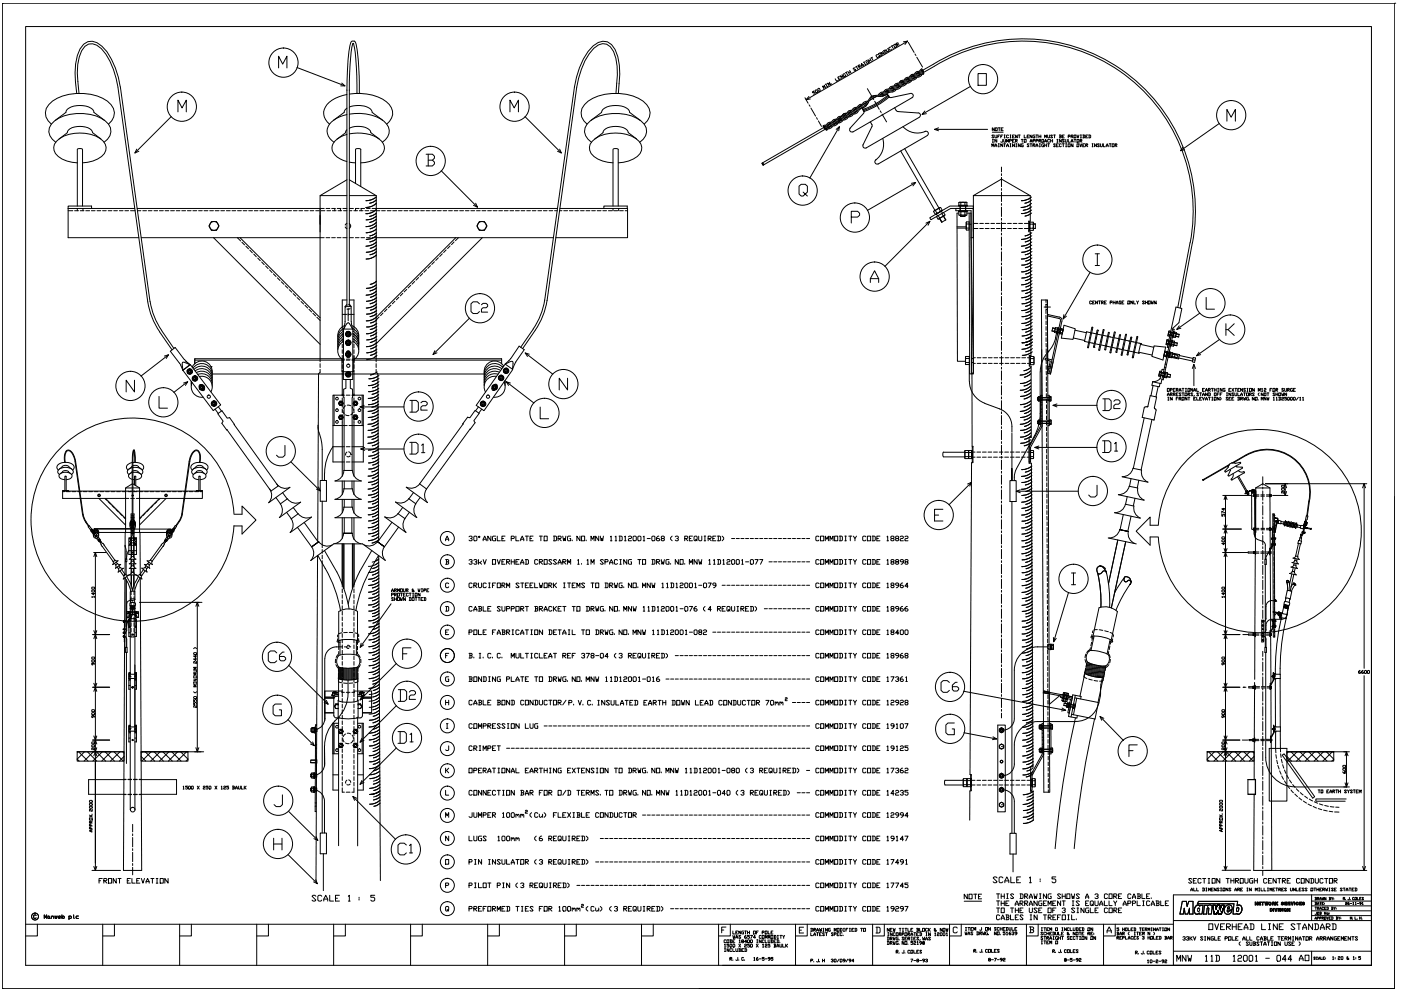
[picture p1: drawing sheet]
<svg xmlns="http://www.w3.org/2000/svg" width="420mm" height="297mm" viewBox="0 0 420 297" stroke-linecap="round" stroke-linejoin="round" font-family="sans-serif">
<!-- layer: 0 -->
<g fill="none" stroke="#000" stroke-width=".3">
<path d="M.7 1h.1M7.7 8h403.6v281.3h-403.6zM106 13.1l.5 2.6 .4 4.4 .1 7.9M106.1 13.1l-.3-.1a60.7 60.7 0 0 0-1 14.1M256.8 19.9l.4 .8M257.1 19.8l-.5 .3M257.7 19.9l.6 .2M258.9 19.4l-.5 .3M259 19.7l-.7-.6 .2 .9M259.1 18.6l.4 .8M259.2 18.5l-.2 .2M259.7 19.3l-.3 .2"/>
<path d="M260.1 18l-.4 .5 .5 .5 .3-.2-.3-.3M260.4 17.9l.4 .8M260.9 17.6l.4 .8M261.1 18l-.5 .3M261.4 17.3l.4 .8M261.6 17.1l-.5 .3M263.2 16.4l-.2-.1-.3 .4 .5 .6 .3-.4M263.4 16.1l.5-.3 .5 .8-.6 .3zM264.7 15.4l.4 .8-.9-.5 .4 .8M265 15.2l.5-.1 .3 .5-.4 .4M265.1 15.2l.4 .8M266.2 14.5l.3 .9-.4 .1-.4-.7"/>
<path d="M267 14.2l-.2-.1-.3 .4 .3 .5 .5-.3M267.4 13.8l.5 .8M267.7 13.6l-.5 .3M268 13.5l.5-.3 .4 .8-.5 .3zM269 13.4l.4-.2-.1-.3-.6 .1 .5 .8M269.1 13.4l.6 .1M270.9 12.5l1.3-.2-.8 1M272.2 12.3l-30.4 17.6M272.4 12.7l1.7 3M274.4 16.2l.3 .4M274.9 17.1l1.8 3M280.2 19.9l-3.5 2"/>
<path d="M280.3 19.8a50.9 50.9 0 0 1 55.5 1.5 50.9 50.9 0 0 1 21.1 51.4M418.3 1h.1M418.3 1h-417.6v295.3h417.6M418.3 1v295.3h-208.6M15.4 37.2a4 4 0 0 1 .3-6.9 15.7 15.7 0 0 1 16.5 0 4 4 0 0 1 .3 6.9M16.6 36.1l3.2-2.4a3.2 3.2 0 0 1 3.3-2l.8-.1a4.5 4.5 0 0 1 4.2 1.7l.1 .4 3.2 2.4M20.2 39.8a2.87 2.87 0 0 1 3-1.9h1.6a2.87 2.87 0 0 1 3 1.9l2.5 1.9M20.2 39.8l-2.5 1.9M23 28a26.9 26.9 0 0 1 .2-11.3l.8-2a3.8 3.8 0 0 1 6.6-.9 21.1 21.1 0 0 1 5.5 12.2l8.9 64.4M35.4 26.2l8.9 64.3a21.8 21.8 0 0 0 3.6 8.9M35.4 26.1a23.1 23.1 0 0 0-5-11.5 3.4 3.4 0 0 0-5.9 .6 16.5 16.5 0 0 0-1.1 9.3l.3 3.5M51.3 35l-10.8 10.8"/>
<path d="M53.4 33.5v-3.5l1.2 2.3 1.3-2.3v3.5M83.6 20.4v-3.6l1.2 2.4 1.2-2.4v3.6M89.1 20.2l14.3 5.5M102.5 24.9l.9 .8h-1.2M103.6 39.8l-2.5 1.9M104 27.1l.2-6.2a32.6 32.6 0 0 1 1-8.2l.4-.4 .9 .1a35.3 35.3 0 0 1 1.2 10.5l.1 5.1M104 28.3a8.4 8.4 0 0 0-6.7 4.5 4 4 0 0 0 1.5 4.4M104 32.4l-.5 .5-.3 .8-3.2 2.4M104 34.3a7.2 7.2 0 0 0-5.8 4.3 4 4 0 0 0 1.9 4M104 38.9l-.4 .9M104 27v64.8M104.8 28.2a13.8 13.8 0 0 1 11.9 3.1 3.8 3.8 0 0 1-.7 5.9"/>
<path d="M104.8 32.1a6.4 6.4 0 0 1 6.6 1l.2 .6 3.2 2.4M104.8 34.2a12.4 12.4 0 0 1 11.1 3 3.6 3.6 0 0 1-1.2 5.4M104.8 38.4a5.9 5.9 0 0 1 6.2 .8l.2 .6 2.5 1.9M104.8 27v64.8M107 28h.1M107.8 28h.1M152.9 33.5v-3.5l1.3 2.3 1.3-2.3v3.5M157.5 35l10.8 10.8M176.1 37.2a4 4 0 0 1 .3-6.9 15.7 15.7 0 0 1 16.5 0 4 4 0 0 1 .3 6.9M177.2 36.1l3.2-2.4a3.2 3.2 0 0 1 3.4-2l.8-.1a4.5 4.5 0 0 1 4.2 1.7v.4l3.2 2.4M180.8 39.8a2.87 2.87 0 0 1 3-1.9h1.6a2.87 2.87 0 0 1 3 1.9l2.5 1.9M180.8 39.8l-2.5 1.9"/>
<path d="M184.7 28a31.3 31.3 0 0 0 0-10.6l-.7-1.9a3.3 3.3 0 0 0-2.6-2.4 3.3 3.3 0 0 0-3.3 1.4 20.6 20.6 0 0 0-5.1 11.7l-8.9 63.9M185.4 28a30.1 30.1 0 0 0-.1-11l-.8-2.1a3.8 3.8 0 0 0-6.6-1.1 20.9 20.9 0 0 0-5.6 12.2l-8.9 63.9a21.1 21.1 0 0 1-3.5 8.7M241.4 29.3l.9 1.6M242.6 28.9l-.8 1 1.2-.2M242.6 31.4l.3 .5M243.2 32.4l1.4 2.4M244.1 27.3l-.5 .3 .1 .2 .6-.2 .1 .5-.4 .1M244.5 27.1l.5-.1 .2 .7-.5 .1zM244.9 35.3l.2 .5M245.3 26.6l.4-.1 .2 .7-.4 .1zM245.4 36.2l1 1.7M247.4 38l-18.8 10.9a.23 .23 0 0 0 0 .3 .23 .23 0 0 0 .4-.1l-.1 .4-.2-.1 .1-.3"/>
<path d="M247.4 37.5l-.6 .3 .2 .2 .5-.1M247.4 38.5h.1M247.6 26.3l-.4-.8v.7l-.5-.4 .4 .8M247.7 25.2l.4 .8M247.8 37.5h-.4M247.8 25.1l-.2 .2M247.8 38.5l-18.8 10.9M248.1 37.2l-1 1.2M248.2 25.9l-.2 .1M248.4 37.4l-1 1.2M248.4 36.8l-.3 .3M248.4 37.4h-.1"/>
<path d="M248.6 37.1l-.2 .2M248.7 24.6l.4 .8-.9-.5 .4 .8M248.9 37h.1M248.9 37.1l-.7 .4M249 36.6l-.5 .2M249 37l-.3 .1M249.2 37.8h-.1M249.3 25.1l.1 .1M249.3 36.6l-.4 .1M249.4 37.7l-.8 .4M249.6 36.3l-1.9 2.4M249.9 36.5l-1.9 2.4"/>
<path d="M250.5 23.6l.4 .8 .5-.3M250.5 36.2l-.7 .5M250.5 36.1l-.6 .4M250.8 38.8l.9-.8-.2 1.2M250.9 35.7l-.9 .2-.4 .3M250.9 36.8l-.8 .4M251.1 37.2l-.7 .4-.6 .2M251.1 35.4l-1.2 1.6a1.97 1.97 0 0 1-1.4 1.2M251.4 35.6l-2.1 2.7-1.1 .4M251.7 23.4l-.3 .1M251.7 22.9l-.5 .3 .5 .7 .5-.3M251.7 38l-8.8 15.4"/>
<path d="M252 35.3l-.7 .5M252.1 35.2l-.7 .4M252.3 36l-.1 .1M252.4 34.8l-.9 .2-.4 .3M252.4 35.9l-.7 .4M252.5 22.4l.4 .8-.9-.5 .4 .8M252.7 34.5l-1.9 2.5-.7 .3M253 34.7l-2 2.5M253.2 35.9l-.4 .1M253.3 22l-.5 .4 .3 .5 .6-.1-.3-.4M253.3 34.4l-.3 .3M253.6 34.5l-.8 .4"/>
<path d="M253.7 34.3l-.4 .2M253.8 21.7l.4 .8M253.9 33.9l-.8 .2-.4 .3M254 35l-.8 .4M254 21.5l-.5 .3M254.2 35.4l-1 .5M254.3 21.4l.4 .8M254.5 33.8l-2.1 2.7-1.1 .4M254.8 35l-.4 .1M254.8 21.1l.4 .8M254.8 33.5l-.3 .3M255 21.5l-.5 .3"/>
<path d="M255.1 33.6l-.7 .4M255.1 33.1l-.9 .5a7.1 7.1 0 0 1-2.3 2.8h-.3M255.2 33.4l-.4 .2M255.5 33l-.4 .1M255.6 34.1l-.8 .4M255.7 34.5l-.9 .5M255.8 32.7l-1.3 1.6a1.92 1.92 0 0 1-1.3 1.2l-.1 .1M256.1 32.9l-2 2.5M256.3 34.1l-.4 .1M256.4 20.4l-.6 .3 .9 .2-.1 .2-.5 .1M256.7 32.6h.1M256.7 32.2l-.9 .5"/>
<path d="M256.7 32.6l-.8 .5M256.7 32.6l-.6 .3M257.1 32.1l-.5 .1M257.1 33.2l-.7 .5M257.2 33.6l-.9 .6M257.3 31.8a7.2 7.2 0 0 1-2.3 2.7l-.3 .2M257.5 20l.4-.2v-.3l-.6 .1 .5 .8M257.6 32l-1.9 2.5M257.9 31.8l-.2 .2M258.2 31.8l-.7 .4M258.2 31.3l-.8 .5M258.3 31.6l-.4 .1"/>
<path d="M258.6 31.2l-.4 .1M258.9 30.9a7.1 7.1 0 0 1-2.4 2.8l-.3 .1M258.9 34.1l-4 4.3M258.9 32.2l-1.1 .6M258.9 32.7l-.1 .3 .2 .1M259.1 33.4l-.2 .6M259.4 33l-.4 .1M259.8 30.8l-.8 .5M259.9 31.6l-.3 .2M259.9 30.7l-.8 .4-1.9 2.5M260.1 26.6l1.4 2.3M260.1 30.4l-.7 .1-.6 .4"/>
<path d="M260.5 30.5l-1.1 1.5M260.6 30.1a4.4 4.4 0 0 1-2 2.5l.2 .2M261 36.5l.5 .8M261 29.2l-2.3 3.3M261 29.8l-.2 .3M261.3 28.9l-.3 .3M261.6 29.1l-.6 .8M261.7 29.4l.3 .4M262.3 30.4l1.4 2.4M262.3 28.7l-1 .2M262.4 29l-1 .7M262.7 29h.1"/>
<path d="M262.7 28.6l-1.1 .5M262.7 29h-.2M263 28.8l-2.4 1.4M264 33.2l.3 .5M264.5 34.2l1.4 2.3M264.5 27.6l-.6 .3-.5 .6M264.8 27.9l-.8 .5M265 28.7l-.3 .2M265.2 27.3l-.2 .3M265.4 28.2l-2.8 .4M265.4 28.2l.5 .1M265.5 28.6l-2.2 .3"/>
<path d="M266.1 26.7l-.9 .5M266.1 27.1l-.6 .4M266.2 28.5l-.1-.2a4.3 4.3 0 0 1-3.1 .5M266.3 27.1l-.7 .4M266.4 28.8h.2v.3M266.4 28.9a23.5 23.5 0 0 1-7 4.1M266.4 28.9v-.3h-.2a23.2 23.2 0 0 1-7.3 4.2M266.6 29.1a21.3 21.3 0 0 1-7.6 4.3l.1-.3M266.6 27.7l-.9 .5M266.8 26.4l-.3 .3M267.1 26l-.3 .3M267.6 25.8l-.5 .2"/>
<path d="M267.7 27.2l-3.2 .4M267.7 27.6l-3.1 .4-.7 .4M267.9 26.2l-.8 .4M268.1 26.8l-.7 .5M268.3 32.3l.5 .8M268.3 25.5l-.3 .3M268.3 26.8l-.7 .4M268.6 25.7h-.1M268.6 27l-.9 .5M268.7 25.1l-.4 .3M268.8 33.1l.5 .3 6.1 .5M268.8 26.8l-.2 .3"/>
<path d="M269.2 25.3l-.6 .4M269.4 25.3l-.7 .4M269.7 26l-.8 .4M269.8 26l-.2 .1a7.3 7.3 0 0 1-3.5 .7M269.8 24.6l-.2 .3M270.4 25.9l-.9 .7-3.4 .5M270.8 38a5.9 5.9 0 0 0 6.7 1.4M271 24.4l-.8 .4M271.3 25l-.8 .5M271.4 25l-.7 .4-3.1 .5M271.4 23.7l-.3 .3M271.4 25v.1"/>
<path d="M271.6 23.9v.1M271.9 24.9l-.8 .8-3.4 .5-.7 .4M271.9 23.6l-.2 .3M272.3 24.9l-3.1 .4M272.3 24.4l-.1 .2M272.5 23.5l-.7 .4M272.8 24.1l-.7 .5M272.9 24.2v-.1a2.08 2.08 0 0 1-1.8 .6l-2.4 .4M273 28l-5.8 1.2-.6-.1M273 28a.7 .7 0 0 1 .8 .4 .7 .7 0 0 1-.3 .9l-17.7 10.2a.72 .72 0 0 1-.9-.2 .72 .72 0 0 1 .1-.9M273.3 24.3l-.9 .6M273.3 22.4l-.6 .7"/>
<path d="M273.5 24l-.3 .4M273.5 22.7l-.3 .4M273.8 23.7l-3.3 .4-.6 .4M273.8 22.3l-.5 .1M273.8 24l-3 .4-.7 .4M273.9 22.7l-.4 .1M274.1 22.6l-.8 .4M274.3 23.2l-.7 .5M274.5 23.2l-.7 .4M274.7 22.1v.1M274.8 23.5l-.9 .5M275 23.2l-.3 .3"/>
<path d="M275.3 21.4l-.6 .2-.5 .6M275.4 22.8l-3.3 .4-.7 .4M275.4 33.8a.7 .7 0 0 1 .6 .6 .7 .7 0 0 1-.3 .7l-15.9 9.2a.69 .69 0 0 1-.8-.1 .69 .69 0 0 1-.2-.8l2.7-5.4v-.7M275.4 23.1l-3.5 .6M275.4 22.6l-.1 .2M275.4 21.8l-.1 .1M275.6 21.7l-.7 .4M275.9 22.4l-.7 .4M276 21l-.3 .3M276.1 22.3l-.7 .4M276.3 21.3h.1M276.4 22.6l-1 .5"/>
<path d="M276.4 20.7l.2 .3-.3 .2 3.6-1.9a51.6 51.6 0 0 1 56.3 1.5 51.6 51.6 0 0 1 21.4 52M276.4 20.6l-.4 .4M276.5 22.3l-.2 .3M276.8 21.2l-1.5 .2M276.8 21.5l-1.6 .3-.4 .3M276.9 21.9l-3.1 .4M276.9 22.2l-3.1 .4M277.3 39.4a.7 .7 0 0 1 1 .3 .7 .7 0 0 1-.2 .9M277.4 33.3l-.9 1 1.3-.2M280.3 38.8h15.9M281.5 38.3l-1.2 .5 1.2 .4M291 25.9l-14.5 8.4"/>
<path d="M293.3 22.1h2.5v3.5h-2.5zM297.6 39.6h3.2M298.2 38.3v.9l-.6-.9v.9M298.5 38.3h.6v.9h-.6zM299.4 38.3h.6M299.7 38.3v.9M300.3 38.7h.3M300.8 38.3h-.5v.9h.5M365.6 37l-11.6 8.2M367.9 36.3v-3.5l1.3 2.3 1.3-2.3v3.5M16.7 42.6a3.6 3.6 0 0 1-.3-6.4 14 14 0 0 1 15.2 0 3.7 3.7 0 0 1-.4 6.4M23.2 48.8a9 9 0 0 1-6.6-2.8 3.1 3.1 0 0 1 1.3-4.5 12.1 12.1 0 0 1 12.1 0 3.1 3.1 0 0 1 .5 5.4 9.9 9.9 0 0 1-5.7 1.9"/>
<path d="M41 44.7l-.5 1.1 1.1-.5M104 58.6h-8v48.9M104 40.3a5.3 5.3 0 0 0-4.4 4.1 4.6 4.6 0 0 0 3.4 3.7l1 .3M104 53.9l-8 4.7M104.8 40.1a9.9 9.9 0 0 1 10.1 2.9 3.4 3.4 0 0 1-2.1 4.7 10.9 10.9 0 0 1-4.6 1.1M104.8 48.6l1.8 .2M104.8 53.9l8 4.7h-8M106.6 55v-10.2l1.1-.3 .5 .2v11.2M112.8 59.1l-1.3 .7-1.7 .4M112.8 60l-1.1 .7-.8 .2M112.8 58.7v48.7M127.8 46.2h1.9l.6 .6v.6l-.6 .6"/>
<path d="M128.4 48h1.3l.6 .6v.5l-.6 .6h-1.9M128.4 46.2v3.5M132.3 51.2l10.9 10.9M167.8 44.7l.5 1.1-1.1-.5M177.4 42.6a3.6 3.6 0 0 1-.4-6.4 14 14 0 0 1 15.2 0 3.7 3.7 0 0 1-.3 6.4M183.8 48.8a9 9 0 0 1-6.5-2.8 3.1 3.1 0 0 1 1.3-4.5 12.1 12.1 0 0 1 12.1 0 3.1 3.1 0 0 1 .4 5.4 9.9 9.9 0 0 1-5.7 1.9M240.9 57.6l.6 .6-.6 .6h-.6l-.7-.6v-2.4l.7-.6h1.2l.6 .6v1.8l-.6 .6 .6 .6M262.7 47.9a.7 .7 0 0 0-.2 .9 .7 .7 0 0 0 .9 .3M264.7 41.5a5.9 5.9 0 0 1-2.1 6.5M270.1 45.3l10.2 17.7M271.3 44.5l10.3 17.9M273.3 54.9l1.3-.2-.8 1"/>
<path d="M274.6 54.7l-14.5 8.4M278 40.7l-14.6 8.4M291.9 58.6v53l-.4 .5M291.9 58.6h17M291.9 58.6l8.4-4.9 8.6 4.9M297.5 44v-.9l.3 .6 .3-.6v.9M297.6 41.8h.3M297.6 42.6h.3M297.8 41.8v.8M298.1 40.6h-.6l.6 .6-.2 .1-.4-.1M298.4 40.5l.1 .8 .4-.1v-.7M298.4 44l.2-.9 .3 .9"/>
<path d="M298.4 43.7h.5M298.9 41.8v.8l-.5-.8v.8M299.2 40.9h.3M299.4 43.1h.3M299.4 44h.3M299.5 43.1v.9M299.8 40.5h-.6v.8M300.1 40.9h.3M300.3 50.1v1.4M300.3 52.1v.5M300.3 53.2v2.8M300.3 56.5v.6"/>
<path d="M300.3 57.6v2.8M300.7 40.5h-.6v.8M300.7 41.8v.7h-.6M300.7 43.1v.9l-.6-.9v.9M301 41.8l.1 .8 .5-.1v-.7M301 43.1h.6M301.1 40.5h.3M301.1 41.3h.3M301.3 40.5v.8M301.3 43.1v.9M301.9 42.6v-.8l.3 .6 .3-.6v.8M301.9 44l.3-.9 .3 .9"/>
<path d="M301.9 43.7h.6M302.5 40.6h-.6v.6h.6M302.8 42.2h.4l.1-.3-.5-.1v.8M302.9 43.1h.3M302.9 44h.3M302.9 40.5h.3M302.9 41.3h.3M303.1 40.5v.8M303.1 43.1v.9M303.6 40.9h.3M303.6 42.2h.3M304.2 40.5h-.6v.8h.6"/>
<path d="M304.2 41.8h-.6v.8h.6M304.2 43.1v.9l-.6-.9v.9M304.5 42.2h.5l.1-.3-.6-.1v.8M304.7 42.2l.4 .4M304.7 43.1h.3M304.7 44h.3M304.8 43.1v.9M305.1 40.5v.8l-.6-.8v.8M305.4 40.5h.6M305.7 40.5v.8M306 43.1v.9l-.6-.9v.9M306.3 41.8h.6"/>
<path d="M306.6 41.8v.8M306.9 43.1l-.6 .1 .1 .8h.5v-.5h-.2M307.2 40.5v.8h.5M307.2 41.8h.5v.8h-.5zM308 40.9h.3M308.6 43.2h-.6l.6 .6-.1 .2-.5-.2M308.6 40.5h-.6v.8h.6M308.9 43.1h.6M308.9 42.6l.3-.8 .3 .8M308.9 42.4h.6M309 58.6v7.7h-.5v3.2h.5l.2 37.1h-.5v3.2h.5l.1 21.3h-.7v7.8h.7l.5 90.9h-.7v7.4h.7M309 59.4l-1.4 .6-1.3 .2"/>
<path d="M309.2 43.1v.9M309.5 40.5v.8l-.6-.8v.8M309.8 42.2h.4l.2-.3-.6-.1v.8M309.8 43.5h.4l.2-.3-.6-.1v.9M310 43.5l.4 .5M310.4 40.5l-.6 .1v.6l.6 .1-.2-.4M310.7 42.2h.4l.2-.3-.6-.1v.8M310.7 44l.3-.9 .3 .9M310.7 40.5h.6M310.7 43.7h.6M311 40.5v.8M311.6 42.2h.4l.2-.3-.6-.1v.8"/>
<path d="M311.6 40.9h.6M311.6 40.5v.8M311.7 42.2l.5 .4M311.7 43.1h.3M311.7 44h.3M311.9 43.1v.9M312.2 40.5v.8M312.4 41.8h.6v.8h-.6zM313 43.1l-.6 .1v.6l.6 .2-.1-.5M313.3 41.3v-.8l.3 .5 .3-.5v.8M313.3 42.6l.3-.8 .3 .8M313.3 42.4h.6"/>
<path d="M313.3 43.1v.9M313.3 43.5h.6M313.9 43.1v.9M314.2 40.5l.2 .8 .4-.1v-.7M314.2 43.1h.6M314.5 43.1v.9M314.8 41.9h-.6v.6h.6M315.1 42.2h.6M315.1 41.8v.8M315.7 40.6l-.5-.1-.1 .1 .6 .6h-.6M315.7 41.8v.8M316 40.5h.5"/>
<path d="M316.3 40.5v.8M316.5 43.2h-.5l.5 .6-.1 .2-.4-.2M316.8 43.5h.3M317 41.8h.3M317 42.6h.3M317.1 41.8v.8M317.4 43.1h-.6v.9h.6M317.7 40.5h.5v.4M317.9 40.9h.3l.1 .3-.6 .1M317.9 40.5v.8M318.3 41.8v.8l-.6-.8v.8M318.3 43.2h-.6v.6l.2 .2 .4-.2"/>
<path d="M318.6 40.9h.3M318.6 43.1h.6M318.9 43.1v.9M319.2 40.5h-.6v.8h.6M319.2 41.9l-.5-.1-.1 .1 .6 .6h-.6M319.5 41.8l.1 .8 .5-.1v-.7M319.6 43.1h.3M319.6 44h.3M319.7 43.1v.9M320.3 43.1h.6v.9h-.6zM320.4 40.9h.4l.1-.3-.5-.1v.8M320.4 41.8v.8h.5"/>
<path d="M321.2 40.9h.5l.1-.3-.6-.1v.8M321.2 42.6l.3-.8 .3 .8M321.2 42.4h.6M321.4 40.9l.4 .4M321.8 43.1v.9l-.6-.9v.9M322.1 40.5h.6v.8h-.6zM322.1 41.8h.6M322.4 41.8v.8M323 40.5l.3 .8 .3-.8M323 41.8h.6v.8h-.6zM323 43.1h.5v.9h-.5zM323.8 43.1l.3 .9 .3-.9"/>
<path d="M323.9 42.2h.4l.2-.3-.6-.1v.8M324 40.5h.3M324 41.3h.3M324 42.2l.5 .4M324.2 40.5v.8M324.7 40.5l.6 .1v.6l-.6 .1M324.7 43.5h.3M324.9 40.5v.8M325.3 43.1h-.6v.9h.6M325.6 43.5h.4l.2-.3-.6-.1v.9M325.6 40.9h.3M325.7 43.5l.5 .5"/>
<path d="M326.2 40.5h-.6v.8h.6M326.5 40.5l.6 .1v.6l-.6 .1M326.6 40.5v.8M327.5 43.1h.3M327.5 44h.3M327.6 43.1v.9M328.8 43.1v.9l-.6-.9v.9M329.7 43.2h-.6l.6 .6-.1 .2-.5-.2M330 43.1l.1 .9 .5-.2v-.7M330.9 43.1v.9h.6M331.8 44l.2-.9 .3 .9M331.8 43.7h.5"/>
<path d="M332.6 43.1h.6M332.9 43.1v.9M333.5 43.1h.6v.9h-.6zM334.4 43.5h.4l.2-.3-.6-.1v.9M334.5 43.5l.5 .5M354.7 44.1l-.7 1.1 1.2-.3M20.4 62.5v-.7h7.1v.7M20.4 63.2h1.4M20.4 62.5v8.7h21.2M20.4 62.5h20M22.4 63.2h1.1M23.2 61.8v-17l.5-.3 1.1 .3v17"/>
<path d="M23.2 62.5v.7M24.1 63.2h1.1M24.9 62.5v.7M25.7 63.2h1.2M27.4 63.2h1.1M29.1 63.2h1.1M30.8 63.2h1.1M32.5 63.2h1.1M34.1 63.2h1.1M35.8 63.2h1.1M37.5 63.2h1.1M39.1 63.2h1.4"/>
<path d="M41.1 62.5h56.1M41.2 63.2h1M42.4 71.2h54.8M42.8 63.2h1.1M44.5 63.2h1.1M46.2 63.2h1.1M47.8 63.2h1.2M49.5 63.2h1.1M51.2 63.2h1.1M52.9 63.2h1.1M54.5 63.2h1.2M56.2 63.2h1.1"/>
<path d="M57.9 63.2h1.1M59.5 63.2h1.1M61.2 63.2h1.1M62.9 63.2h1.1M63.4 66.4h1.5l.8 1.3-.8 1.3h-1.5l-.8-1.3zM64 71.2l32 32M64.5 63.2h1.2M66.2 63.2h1.1M67.9 63.2h1.1M69.6 63.2h1.1M71.2 71.2l1 1M71.2 63.2h1.2"/>
<path d="M72 71.2l24 24.1M72.5 72.6l.8 .8M72.9 63.2h1.1M73.7 73.8l.8 .8M74.6 63.2h1.1M74.9 75l.8 .8M76.1 76.2l.8 .8M76.3 63.2h1.1M77.3 77.3l.7 .8M77.9 63.2h1.2M78.5 78.5l.7 .8M79.6 63.2h1.1"/>
<path d="M79.7 79.7l.7 .8M81.3 63.2h1.1M83 63.2h1.1M84.6 63.2h1.2M86.3 63.2h1.1M88 63.2h1.1M89.6 63.2h1.1M91.3 63.2h1.1M93 63.2h1.1M94.7 63.2h1.1M96 62.5v7M96 64.6v2.6"/>
<path d="M96.3 63.2h1.1M97.8 71.2h1.1M97.8 62.5h1.1M98 63.2h1.1M99.5 71.2h1.1M99.5 62.5h1.1M99.7 63.2h1.1M100.4 62.5v.7M101.1 71.2h1.2M101.1 62.5h1.2M101.4 63.2h1.1M102.1 62.5v.7"/>
<path d="M102.8 71.2h1.2M102.8 62.5h1.2M103 63.2h1M103.5 68l.5 .5M104 66.9l-.5 .6M104.8 67l.4 .7-.4 .8M104.8 63.2h.7M104.8 71.2h1.2M104.8 62.5h1.2M106.1 63.2h1.1M106.6 71.2h1.1M107.7 62.5h-1.1v.7"/>
<path d="M107.8 63.2h1.1M108.2 71.2h1.1M108.2 62.5h1.1M108.3 62.5v.7M109.5 63.2h1.1M109.9 71.2h1.1M109.9 62.5h1.1M111.1 63.2h1.1M111.6 71.2h54.4M111.6 62.5h55.6M112.8 64.9l-1.5 .8-1.5 .2M112.8 65.8l-1.2 .7-.7 .1"/>
<path d="M112.8 66.8l-1.6 .9-1.4 .2M112.8 67.7l-1.8 .9M112.8 68.7l-1.2 .7-1.8 .4M112.8 64l-1.9 .9M112.8 61l-1.4 .9-1.7 .3M112.8 70.7l-1.4 .8-1.6 .3M112.8 71.6l-.8 .6-1.1 .3M112.8 72.6l-1.4 .8-1.6 .4M112.8 73.5l-.8 .6-1 .3M112.8 74.6l-1 .6-2 .4M112.8 75.5l-1.9 .9M112.8 76.5l-1.6 .9-1.4 .2"/>
<path d="M112.8 69.9l-1.9 .8M112.8 62.9l-1.2 .8-1.9 .4M112.8 63.2h1.1M114.5 63.2h1.1M116.1 63.2h1.1M117.8 63.2h1.1M119.5 63.2h1.1M121.1 63.2h1.2M122.8 63.2h1.1M124.5 63.2h1.1M126.2 63.2h1.1M127.8 63.2h1.2"/>
<path d="M129.1 79.6l-.8 .8M129.5 63.2h1.1M130.3 78.4l-.8 .8M131.2 63.2h1.1M131.5 77.3l-.8 .8M132.7 76.1l-.8 .8M132.9 63.2h1.1M133.8 74.9l-.8 .8M134.5 63.2h1.2M135 73.7l-.8 .8M136.2 72.5l-.8 .8M136.2 63.2h1.1"/>
<path d="M136.7 71.2l-23.9 23.9M137.5 71.2l-.9 .9M137.9 63.2h1.1M139.6 63.2h1.1M141.2 63.2h1.2M142.6 60.9l.6 1.2-1.2-.5M142.9 63.2h1.1M143.7 66.4h1.6l.7 1.3-.7 1.3h-1.6l-.7-1.3zM144.6 63.2h1.1M144.6 71.2l-31.8 31.8M146.2 63.2h1.1M147.9 63.2h1.1"/>
<path d="M149.6 63.2h1.1M151.2 63.2h1.2M152.9 63.2h1.1M154.6 63.2h1.1M156.3 63.2h1.1M158 63.2h1.1M159.6 63.2h1.1M161.3 63.2h1.1M163 63.2h1.1M164.7 63.2h1.1M166.3 63.2h.8M167.8 63.2h.7"/>
<path d="M167.9 62.5h20.3v8.7h-21.5M169.1 63.2h1.1M170.8 63.2h1.1M172.4 63.2h1.2M174.1 63.2h1.1M175.8 63.2h1.1M177.4 63.2h1.1M179.1 63.2h1.1M180.8 63.2h1.1M181.1 62.5v-.7h7v.7M182.5 63.2h1.1M183.8 61.8v-17l.5-.3 1.1 .3v17"/>
<path d="M183.8 62.5v.7M184.1 63.2h1.1M185.5 62.5v.7M185.8 63.2h1.1M187.5 63.2h.7M255.3 65.1h1.9l.6-.6v-.6l-.6-.6h-1.9v3.5M277.7 66.9l1.2-.6-.6 1.2M278.8 65.3l6.1-3.5h7v.7h-6.8l-5.9 3.4zM278.9 66.3l-13.5 13.5M280.1 63.2l1.8-1 .7 .9-2.1 1.2-.5-.9zM280.6 63.1h-.4M280.8 64.1l.4 .6"/>
<path d="M281.4 64.6l.4 .8M281.6 62.5l.5 .9M281.8 65.5l.6 1.1 1.3-.7-.7-1.1 .6 1.2M281.8 62.3l-1.3 .8 .5 .9M281.8 65.4l.7 1.2M282.3 63.3l.3 .6M282.4 64l.5 .7M282.5 63.2l-1.8 1M282.9 64.7l-1.3 .8M283 63.7l.4 .7-.1 .2-1.8 1.1-.6-.8M283.2 64.7h-.3M286.7 62.5h5.2v8.7h-.7v-8h-4.5z"/>
<path d="M287 68.4h2.8M287 68h2.8M287.5 63.2h2.6v.2h-2.6zM287.5 61.6h2.6v.2h-2.6zM287.6 60.7l2.2-.1 .2 1h-2.4zM287.6 63.9h-.6l.1 44.4h2.4M287.6 63.5l2.2-.1 .2 1-2.3 .1-.1-.1zM287.9 60.6l1.5 .1M287.9 63.4l1.5 .1M287.9 61.8v1.4M288 61.8v1.4M288.1 64.5v.4h1.4v-.4"/>
<path d="M288.1 60.7v.9M288.1 63.5v.9M288.8 63.4h.1M289.4 60.7v.9M289.4 63.5v.9M289.4 64.4l.3 .1M289.4 64.4l-1.5 .1M289.5 61.8v1.4M289.6 61.8v1.4M289.7 60.6l-.3 .1M289.7 63.4l-.3 .1M289.8 66.8v1.8"/>
<path d="M289.8 66.5h.8v2.5h-.8v-.2zM289.8 68.4h.8M289.8 67.1h.8M290 63.9h1.2l.2 48.2M290.6 63.9l.2 48.2h1.1l-.7-40.9M290.6 67.2h.6M291.9 68.5h1.4M291.9 67h1.4M293.8 68.5h1.1M293.8 67h1.1M295.5 68.5h1.1M295.5 67h1.1"/>
<path d="M297.2 68.5h1.1M297.2 67h1.1M298.8 68.5h1.2M298.8 67h1.2M300.3 61v.6M300.3 62.1v2.8M300.3 65.4v.6M300.3 66.5v2.8M300.3 69.9v.5M300.3 71v2.8M300.3 74.4v.5M300.3 75.5v2.8"/>
<path d="M300.3 78.8v.6M300.3 79.9v2.8M300.5 68.5h1.1M300.5 67h1.1M302.2 68.5h1.1M302.2 67h1.1M303.9 68.5h1.1M303.9 67h1.1M305.5 68.5h1.1M305.5 67h1.1M307.2 68.5h1.3M307.2 67h1.3"/>
<path d="M308.5 66.5h.3v2.6h-.3M308.8 66.9l.1 .3M308.9 67.2h.9v1.2M308.9 66.6h.9l.1 .2-.1 2.2h-.9l-.1-.1zM308.9 67.2v1.2M308.9 68.4l-.1 .3M309 60.3l-1.6 .6M309 61.3l-1.1 .6-1.7 .3M309 62.3l-2.1 .7M309 63.2l-1.2 .6-1.5 .2M309 64.1l-1.6 .7M309 71l-1.4 .6-1.2 .2"/>
<path d="M309 71.9l-1.5 .6M309 72.9l-.9 .5-1.8 .4M309 73.8l-1.5 .6M309 74.8l-1.3 .6-1.3 .2M309 70.1l-1.6 .6M309.1 75.7l-1.6 .7M309.1 76.8l-1.4 .6-1.4 .2M309.1 77.6l-1.5 .7M309.1 78.7l-1.2 .5-1.5 .3M309.1 79.6l-1.6 .6M309.9 68.4l.1 .3M309.9 68.4h-1"/>
<path d="M309.9 67.1h.6v1.4h-.6M309.9 67.2h.6M309.9 68.5h.6M310 66.9l-.1 .3M328.5 76.1h1.2M328.5 79.6h1.2M329.1 76.1v3.5M356.9 72.7l-3.7 19.5M357.6 72.9l-3.7 19.4M45 90.4a21.1 21.1 0 0 0 3.5 8.6M47.9 99.5l3.7 5.4M48.5 99.1l3.6 5.3"/>
<path d="M80.8 80.9l.8 .8M82 82.1l.8 .8M83.2 83.3l.8 .8M84.4 84.5l.8 .7M85.5 85.6l.8 .8M86.7 86.8l.8 .8M87.9 88l.8 .8M89.1 89.2l.8 .8M90.3 90.4l.8 .7M91.5 91.5l.8 .8M92.7 92.7l.8 .8M93.8 93.9l.8 .8"/>
<path d="M95 95.1l1 1M102.6 99.8v1.1M102.6 94.2h1.5M103 98.6h2.8v15.1h-2.8zM103.1 99.3l-.9 .6-.6 .9-.3 1.7M103.1 98.6l.4-2v-4.8h1.8v4.6l.4 2.2M103.1 98.4l-1.3 1.1-.4 1.1-.1 1.1M103.3 97.6l-1.4 1.1-.5 1-.1 1.2M103.9 97.1l-.8 1.5M104 97.1l.4-.4 .3 .2 1 1.7M104 91.3l-.3 .4v.5M104 99.5h.8l.4 .7-.4 .6h-.8l-.3-.6z"/>
<path d="M104 89.9h-1.4v9.3M104.4 92.4v3.7M104.5 91.2l.5 .2 .2 .5M104.7 94.2h1.5M104.8 89.9h1.4v9.4M105 92.5l-.3 .2-.7-.1M105.6 97.6l1.4 1.1 .5 1 .1 1.2M105.8 98.5l1.3 1.1 .4 1 .1 1.1M105.8 99.3l1.3 1.1 .4 1 .1 1.1M106.2 99.8v1.1M112.8 84.4l-1.1 .6-.7 .2M112.8 85.4l-1.4 .8-1.5 .2"/>
<path d="M112.8 86.4l-1.9 .8M112.8 87.3l-1.3 .8-1.7 .4M112.8 88.3l-1.7 .8M112.8 89.3l-1.4 .7-1.5 .3M112.8 90.2l-1.8 .9M112.8 91.2l-1.5 .9-1.5 .2M112.8 92.1l-1.7 .9M112.8 93.2l-1.9 .9h-1M112.8 94.1l-1.8 .8M112.8 95.1l-1.3 .8-1.7 .3M112.8 96l-1.7 .8M112.8 97.1l-1.4 .7-1.5 .2"/>
<path d="M112.8 98l-1.8 .8M112.8 99l-1.5 .8-1.4 .2M112.8 99.9l-1.7 .8M113.7 95l-.9 .9M114.9 93.8l-.8 .8M116.1 92.6l-.8 .8M117.2 91.5l-.7 .7M118.4 90.3l-.7 .8M119.6 89.1l-.7 .8M120.8 87.9l-.8 .8M122 86.7l-.8 .8M123.2 85.6l-.8 .7"/>
<path d="M124.4 84.4l-.8 .8M125.5 83.2l-.8 .8M126.7 82l-.8 .8M127.9 80.8l-.8 .8M140.8 95.4l-10.9 10.9M143.8 91.1l-.6-.6h-1.3l-.6 .6v2.3l.6 .6h1.3l.6-.6M144.4 91.4l.5-.5h.9l.4 .5v.4l-.4 .4h-.9l-.5 .5v.9h1.8M159.9 98.6l-3.7 5.5M160.5 99.1l-3.8 5.4M164.1 90a21.8 21.8 0 0 1-3.6 9M261 84.7v-1.2l1.3-2.3 1.2 2.3v1.2M261 83.5h2.5"/>
<path d="M300.3 83.3v.6M300.3 84.4v2.8M300.3 87.8v.5M300.3 88.9v2.8M300.3 92.2v.6M300.3 93.3v2.8M300.3 96.7v.5M300.3 97.8v2.8M309.1 80.6l-1.3 .7-1.4 .2M309.1 81.5l-1.5 .6M309.1 82.6l-1.4 .6-1.3 .2M309.1 83.5l-1.6 .6"/>
<path d="M309.1 84.5l-1.5 .7-1.2 .2M309.1 85.4l-1.5 .6M309.1 86.4l-1.4 .6-1.3 .2M309.1 87.3l-1.6 .7M309.1 88.3l-1.5 .8-1.2 .1M309.1 89.2l-1.5 .7M309.1 90.3l-1.6 .7-1 .1M309.1 91.2l-1.6 .6M309.1 92.2l-1.3 .7-1.4 .2M309.1 93.1l-1.4 .6M309.1 94.1l-1.1 .6-1.5 .2M309.1 95l-1.5 .7"/>
<path d="M309.1 96.1l-1.5 .7-1.2 .1M309.1 97l-1.4 .6M309.1 98l-1.3 .6-1.3 .2M309.1 98.9l-1.5 .7M309.1 99.9l-1.3 .6-1.3 .2M313.1 92h1.9M313.7 89.9v.7M313.7 91.2v1.1M313.7 92.9v1.1M313.7 94.5v1.2M313.7 92.8h.4M313.7 91.3h.4"/>
<path d="M313.7 96.2v1.1M313.7 97.9v1.1M313.7 99.6v1.1M314.1 89.9l.7 147.5M315.5 99.1l.8 .2M315.7 98.3l.7 .2M316.5 98.4l-.8-.1-.2 .9 .8 .2 .1-.1M316.5 98.6l.6 .1M316.5 98.3l-.2 1 .6 .1M316.9 99.9h.2l.3-1.6-.2-.1-.6 3M316.9 99.4v.2M316.9 99.6l1 .2 .1-.1"/>
<path d="M316.9 99.4l1 .3M316.9 99.5l1 .2M317.1 98.6l-.2 .8M317.1 98.6l1 .2M317.1 98.5l1 .3M317.2 98.5l-.1 .1M317.2 98.4l-.6-.2-.4 1.4 .7 .1M317.6 98.3h-.2l-.3 1.6h.1M317.7 95l-3.5-.7-.1 .4 3.7 .8 .3 .4-3.5 16.1M317.7 95l.7 .6 .1 .7M318 98.4h.2l-.4 1.7-.1-.1zM318 99.7l-.1 .2"/>
<path d="M318.2 98.9l-.2 .7 .5 .2M318.2 98.9l.5 .1M318.2 98.6l.6 .2-.3 1.4-.6-.3zM318.2 98.7v.2M318.5 96.3l-3.5 15.8-.8-.2 .8-3.7-1.6-.4 .1-.4 2 .5M318.6 99.8v.2M318.8 99l-.2 .8M318.8 98.9l-.1 .1M318.8 98.8l-.1 .2M319.1 94.3l-.3 1.3 1-.8M319.1 97.5l3.4 1.1-.7 3.1-3.5-.4zM322.4 99l3.4 .7"/>
<path d="M326.9 81.6l-8.1 14M327.1 99.7l-1.2-.3-.7 2.9 1.3 .3M327.4 90.4l-.2-.2-.4 .2 .1 .7 .5-.2M327.4 99.8l1.4 .3M327.7 90.7h.2M327.7 98.2l-.3-.1-1.2 6 .3 .1M327.7 98.3l-1.3 5.9M328.1 100h.1M328.2 90.2h-.5v.9h.5M329 99.1l-1.1 4.9h.3M329 99l.3 .1M329.1 90.2v.9l-.6-.9v.9"/>
<path d="M329.3 99.1l-1.1 5M329.4 90.2h.6M329.5 99.1v.1M329.7 90.2v.9M330.3 90.7h.4l.2-.3-.6-.2v.9M330.4 90.7l.5 .4M330.8 98.9l-1.3 6h.3M330.8 98.9h.3l-.7 3M331.2 90.7h.3M331.8 90.2h-.6v.9h.6M332.9 90.7h.5l.1-.3-.6-.2v.9M333.8 90.7h.6"/>
<path d="M333.8 90.2v.9M334.4 90.2v.9M334.7 91.1l.3-.9 .3 .9M334.7 90.8h.6M336.2 90.4l-.2-.2-.4 .2 .6 .5-.2 .2-.4-.2M336.5 90.7h.2M337 90.2h-.5v.9h.5M338.2 90.2h.6v.9h-.6zM339.7 90.2v.9l-.6-.9v.9M340 90.2v.9h.6M340.9 90.2l.3 .9M341.4 90.2l-.2 .5"/>
<path d="M343.2 90.4l-.4-.2-.2 .2 .6 .5-.1 .2-.5-.2M343.5 90.7h.6M343.5 90.2v.9M344.1 90.2v.9M344.4 90.2h.6v.9h-.6zM345.3 90.2l.1 .9 .2-.4 .1 .4 .1-.9M346.7 90.2v.9l-.6-.9v.9M350.5 99.5l-.1 .8 1.5 .3M350.5 99.6l1.5 .3M350.6 99.4v.1M350.6 99.2l.5 .1-.3 1.5-.5-.2zM351 99.7l1 .2"/>
<path d="M351.4 99.7l-.3-.1 1 .2M351.7 98.6l.4 .1-3.2 15.1-.5-.1M351.9 99.4h.2l-.3 1.7-.2-.1zM352.1 99.9l-.2 .7M352.1 99.9l.6 .1M352.1 99.7v.2M352.2 99.5l.6 .3-.4 1.3-.6-.2zM352.7 92l1.7 .5-.8 4.2-1.9 1.7-1.2 5.8-.4-.1zM352.7 100l-.2 .7M352.7 100l.9 .2-.1 .8M352.8 99.8l-.1 .2M353.6 97.7l-.7 1 1.2-.3"/>
<path d="M359.8 93.9l-6.9 4.8M361.7 89.2v3.5h2.5M367.7 97v3.5M368.3 98.8l1.8 1.7M370.1 97l-1.8 1.8h-.6M40.3 114v3.5l-2.5-3.5v3.5M47.7 118.8v3.5h2.5M49.3 106.7l1.2-.4-.6 1.1M50.5 106.3l-8.2 6.4M54.6 109.2l.2 1.8M54.8 108.6h.6M54.8 108.6l-.1 .6"/>
<path d="M54.8 111l2.3-1.7 9.1 12.1-2.2 1.7zM54.8 111h.1M55.1 114.8l1.2-.4-.7 1.1M55.3 107.8l-2.8-3.7-1.4 1.2 2.9 3.8 .8 1.8M55.3 107.7l.5 .6M55.4 108.6l1.6 .7M55.8 108.3l1.1 1M56.2 111l.6-.4 .7 .3 .1 .8-.6 .4-.8-.3zM56.3 114.4l-4.2 3.2M56.9 111.4h.1M57 109.3l-2.2 1.7M57 109.3h.1"/>
<path d="M57.3 114.3l.1 .9M57.4 114.4v1.1M57.6 114.6a3.2 3.2 0 0 0 3.4 4.5M57.7 110a3.2 3.2 0 0 1 3.7-1.7 3.2 3.2 0 0 1 2.2 3.4M57.7 113.2l.7-.5 .7 .3 .1 .7-.7 .5-.6-.3zM57.9 110.3a3.2 3.2 0 0 1 3.7-1.1 3.2 3.2 0 0 1 2 3.3M58.2 110.7a3.2 3.2 0 0 1 3.6-.7 3.2 3.2 0 0 1 1.8 3.3M58.4 107.5v1.6v-1.6l44.9 .2M58.4 108h44.9M58.4 113.5h.1M58.5 111.2a3.2 3.2 0 0 1 3.5-.3 3.2 3.2 0 0 1 1.6 3.1M58.9 111.7a3.2 3.2 0 0 1 3.3 .1 3.2 3.2 0 0 1 1.4 3"/>
<path d="M59.3 112.2a3.2 3.2 0 0 1 4.3 3.3M59.8 112.9a3.2 3.2 0 0 1 3.2 1.1 3.2 3.2 0 0 1 .3 3.5M59.8 115.9l.6-.5 .7 .3 .1 .8-.6 .4-.7-.3zM60.5 115.3h-.6l-.1 .6M60.5 116.2h.1M61.3 116.4l-.1 .6h-.6M63.2 109.9h.1M63.3 109.9h.1M63.7 112.1h39.6M96 107.6v.9M96 109v1.2M96 110.7v.9l-.5 .5-.2 50.1"/>
<path d="M100.2 118.4v9.2M102.6 108v3.4h1.5M102.6 101.5v1.1M102.6 103.2v1.1M102.6 104.8v1.1M102.6 106.5v2.3M102.6 109.3v1.1M102.6 111v7.7M102.6 119.3v1.1M102.6 118.4h.7M103 100.8l-.9 .6-.6 1-.2 1.6M103 101.5l-.9 .7-.6 .9-.2 1.7"/>
<path d="M103 100l-.9 .7-.6 .9-.2 1.6M103 102.3a3.2 3.2 0 0 0-1.7 2.8 3.2 3.2 0 0 0 1.7 2.9M103.1 118.4h-3.2v20.1h3.4M103.7 113.7v2.7l-.6 .3 .1 24.3M103.8 112.1h1.2M103.8 108h1.2M103.8 118.4h1.2M103.9 107.7h1.1M104 106.9l.4 .3 .5-.3M104 105.5h.8l.4 .7-.4 .6h-.8l-.4-.6zM104 102.1h.8l.4 .6-.4 .7h-.8l-.4-.7zM104 111.6h.8l.4 .6-.4 .7h-.8l-.4-.7z"/>
<path d="M104.4 106.2h.1M104.4 102.7h.1M104.4 100.2h.1M104.4 112.2h.1M104.6 111.4h1.1M104.9 105.5l-.5-.4-.4 .4M105.1 113.7v2.7l.6 .3-.1 24.3M105.5 112.1h39.6M105.5 118.4h3.5v20.1h-3.5M105.5 108h44.9M105.6 107.7l44.8-.2v1.6M105.8 100l1.3 1.1 .4 1 .1 1.1"/>
<path d="M105.8 100.8l1.3 1.1 .4 1 .1 1.1M105.8 101.5l1.3 1.1 .4 1 .1 1.2M105.9 102.3a3.2 3.2 0 0 1 1.7 2.8 3.2 3.2 0 0 1-1.8 2.9M106.1 107.9v3.5h-.3M106.2 101.5v1.1M106.2 103.2v1.1M106.2 104.8v1.2M106.2 106.5v2.3M106.2 109.3v1.1M106.2 111v7.7M106.2 119.3v1.1M108.6 118.4v9.2"/>
<path d="M112.1 112.1l-1 .3M112.8 101l-1.6 .7-1.2 .2M112.8 101.9l-1.8 .8M112.8 102.9l-1.7 .9-1.2 .1M112.8 103.8l-1.6 .8M112.8 104.8l-.9 .6-1.9 .3M112.8 105.7l-1.7 .8M112.8 106.7l-.5 .4M112.8 110.7v.9l.5 .5 .3 50M112.8 107.6v.9M112.8 109v1.2M113.3 112.8l-1.2 .5-1.4 .2"/>
<path d="M113.3 113.7l-1.7 .6M113.3 114.6l-1.6 .8-1.2 .2M113.3 115.5l-1.6 .7M113.3 116.6l-1.5 .7-1.3 .1M113.3 117.5l-1.7 .7M113.3 118.4l-1.2 .8-1.7 .2M113.3 119.4l-1.6 .7M130.4 105.1l-.5 1.2 1.1-.6M147.5 116.4l.2 .6 .6-.1M147.7 115.7l.7-.3 .6 .4v.7l-.8 .4-.6-.5zM148.3 116.1h.1M148.3 115.3l.6-.1 .2 .6"/>
<path d="M148.9 112.8a3.2 3.2 0 0 0-3.1 1.3 3.2 3.2 0 0 0-.2 3.4M149.4 112.2a3.2 3.2 0 0 0-4.2 3.3M149.6 112.9l.8-.4 .6 .5-.1 .7-.7 .3-.6-.4zM149.8 111.6a3.2 3.2 0 0 0-4.6 3.2M150.1 111a3.2 3.2 0 0 0-3.4-.1 3.2 3.2 0 0 0-1.5 3.1M150.3 113.3h.1M150.5 110.6a3.2 3.2 0 0 0-3.6-.5 3.2 3.2 0 0 0-1.7 3.2M150.5 109.9h.1M150.8 110.1a3.2 3.2 0 0 0-3.7-.9 3.2 3.2 0 0 0-1.9 3.3M151.1 109.7a3.2 3.2 0 0 0-3.8-1.3 3.2 3.2 0 0 0-2.1 3.3M151.2 110.7l.6-.3 .7 .4-.1 .8-.7 .3-.6-.4zM151.2 114.5a3.2 3.2 0 0 1-3.2 4.6"/>
<path d="M151.2 111.6h.1M151.4 114.2l.1 1.3M151.5 114v.8M151.5 109.1l2.3 1.6-8.7 12.4-2.3-1.6zM151.8 111.2h.1M151.8 114.4l8.3 6.4M152.6 108.1l-1.1 1M153.1 114.8l-1.3-.4 .7 1.1M153.1 107.5l-.5 .6M153.1 107.5l2.6-3.7 1.5 1-2.6 3.7M153.9 108.9l-.2-.6h-.4l-1.8 .8M153.9 108.9l-.2 1.8"/>
<path d="M154.7 108.5l-1 2.1M157.5 105.8l8.3 6.3M158.7 106.2l-1.2-.4 .7 1M170.2 113.4v3.5l-2.5-3.5v3.5M289.5 107.1l.1 .3M289.6 108.7h1.2M289.6 109.3h1.2M289.6 107.4h1.2M289.6 107.5v1.2M289.6 108.6l-.1 .3M290.7 106.8v7.5M290.7 114.3a7 7 0 0 0 4.6 6.6"/>
<path d="M290.8 106.8h-1.2l-.1 .2 .1 2.3M291.4 107.5h.5M291.4 108.7h.5M291.5 112v21.8h.3v4.9h-.4l-.5 93.5h.4v4.9h-.4l-.1 8.7M291.9 108.9h.6M291.9 107.2h.6M293.1 108.9h1.1M293.1 107.2h1.1M294.8 108.9h1.1M294.8 107.2h1.1M296.4 108.9h1.1M296.4 107.2h1.1"/>
<path d="M298.1 108.9h1.1M298.1 107.2h1.1M299.7 108.9h1.2M299.7 107.2h1.2M300.3 101.1v.6M300.3 102.2v2.8M300.3 105.6v.5M300.3 106.7v2.8M300.3 110.1v.5M300.3 111.2v2.8M300.3 114.5v.6M300.3 115.6v2.8"/>
<path d="M300.3 119v.5M301.4 108.9h1.1M301.4 107.2h1.1M303.1 108.9h1.1M303.1 107.2h1.1M304.8 108.9h1.1M304.8 107.2h1.1M306.4 108.9h1.2M306.4 107.2h1.2M307.6 103.5l1.6-.6-1.6 .6M308.1 108.9h.6M308.1 107.2h.6"/>
<path d="M308.7 106.8h.3v2.6h-.3M309 107.1l.1 .3M309 111.2l-1.4 .9-1.7 .3M309.1 107.5h.9M309.1 106.8h.9l.1 .2-.1 2.3h-.9l-.1-.2zM309.1 110.2l-.9 .6-1.1 .3M309.1 112.1l-1.9 1M309.1 113.9l-1.3 .7-1.8 .3M309.1 114.8l-.6 .4-1.4 .5M309.1 115.7l-1.2 .9-1.9 .4M309.1 116.6l-.6 .5-1.3 .5M309.1 117.7l-1.8 1-1.2 .1"/>
<path d="M309.1 107.5v1.2M309.1 100.9l-1.4 .7 1.5-.7M309.1 102l-1.3 .6-1.3 .1 1.3-.1 1.4-.6M309.1 118.6l-2 1M309.2 103.8l-1.5 .7-1.2 .2M309.2 105.7l-1.3 .6-1.2 .2M309.2 104.8l-1.6 .7M310.1 108.6h-1l-.1 .3M310.1 107.1v1.8M311.1 119.8h3.5M311.1 119.3h3.5M311.4 119v.2"/>
<path d="M311.4 119l.5-.1v.3M311.4 119v1.1h.5M311.4 119.2h.5M311.4 119.2v.8M311.9 119.9l.1 .1M311.9 119.2v.7M311.9 119l.2 1.1zM311.9 111.5v12.4a14 14 0 0 1-1.7 6.8l-5.6 10.3-.4 1.5v1.6M312.1 119.1h.4M312.1 120h.4M312.4 104.8l.6 132.6h1.8M313.7 101.2v1.2"/>
<path d="M313.7 102.9l.1 1.1M313.8 104.6v1.1M313.8 106.3v1.1M313.8 107.9v1.2M313.8 109.6v1.1M313.8 111.3v1.1M313.8 112.9v1.1M313.8 114.6v1.1M313.8 116.3v1.1M313.8 118v1.1M313.8 119.6v1.1M314.2 111.9l-.1-22h-1.8l.2 29.7"/>
<path d="M314.2 118.5h.4l.1 9.1h-.4M314.2 120h.4M314.3 107.6l-.1 .4M314.4 109.8l1 .2M314.6 110.3l.3 .1M314.6 118.8l.6 .1-.1 1.3h-.5zM314.6 119.2h-3.5v.7h4M314.7 109.3l.5 .1M315.1 119.9l.1 .1M315.1 119.2l.1 .7M315.2 119l-.1 .2-.9-.1M316.6 101.2l-1 2.6-1.4 1.8 .4-.4a8.8 8.8 0 0 0-2.6 6.2"/>
<path d="M321.9 101.3l3.4 .8M326.8 102.7l1.4 .3M327.5 102.8h.1M328.4 104.1h.1M328.5 103l1.3 .3M329 100.2l1.5 .3M330.1 103.4l1.4 .3M330.4 102l-.6 2.9M330.7 119.5h1.9l.6 .6v2.4l-.6 .6h-1.9M330.7 100.5l1.4 .3M331.4 119.5v3.6M331.8 103.8l1.4 .3"/>
<path d="M331.9 103.8h.1M332.1 102.3l.5-2.7-1.3 5.2 .1 .1 .7-2.6M332.4 103.8v.1M332.4 100.9l1.4 .3M332.5 100.9h.1M333 101h.1M333.5 104.1l1.4 .3M333.5 102.6l.9-3.1-1.3 6.2M333.5 102.7l-.6 2.9 .3 .1M334.1 101.2l1.4 .3M335.2 104.5l1.4 .3M335.2 103l-.5 2.5h.3"/>
<path d="M335.7 100.5l-.5 2.5M335.8 101.6l1.4 .3M335.8 100.4l.3 .1-1.2 5.1M335.8 104.6h.1M336.4 101.7h.1M336.9 104.9l1.4 .3M337.5 101.9l1.4 .4M337.6 100.3l-1.4 6.1h.3M337.6 100.2l.2 .1-1.3 6.1M338 105.1h.1M338.5 105.2l1.5 .3M338.6 102.2h.1"/>
<path d="M339.2 102.3l1.4 .3M339.2 105.3h.1M339.4 101.2l-.3-.1-1 5.3 .8-2.6M339.4 101.2l-.6 2.6M339.8 102.5h.1M340.2 105.6l1.2 .2M340.9 102.7l1.2 .3M340.9 101l-1.3 6.1 .3 .1M341 100.9l.2 .1M341.2 101l-1.3 6.2M341.4 105.9h.1M341.5 105.6l4 .8"/>
<path d="M341.6 102.9h.1M342 103.2l4 .9M342.1 103h.1M342.1 103l-.7 2.8M345.6 114.4l2.5 .6M345.7 114.4l-.2 1.1 2.2 .5 .2-1.1M345.8 115.5l-.6 3.1M346.1 103.7l3.5 .4-.8 3.8-3.4-1.1zM347.3 115.9l-.6 3.1M347.6 112.4l1.5 .2M347.6 112.4l-.1 .1M347.8 111.6l-.2 .8"/>
<path d="M347.8 111.6l.5 .1M347.8 111.4v.2M347.8 113.6l-.7 .5-1.4 .3M347.9 111.3h.4l-.2 1.6-.6-.3zM348.1 112.5l1 .3M348.3 111.6l1 .2M348.3 111.7l.9 .2M348.3 111.8l.9 .2M349.1 110.8l-.6-.1-.6 2.9M349.2 106.4l1.6 .4M349.2 110.1l.4 .1M349.2 106.4l-.1 .1"/>
<path d="M349.3 111.5h.2l-.3 1.7-.2-.1zM349.3 105.6l.6 .1M349.3 112.7l.6 .2M349.3 105.4l-.1 .9M349.3 112.7l-.1 .2M349.4 109.1l.4 .1M349.5 112l-.2 .7M349.5 112l.5 .1M349.5 111.8v.1M349.6 111.6l-.4 1.5 .6 .1 .4-1.4M349.6 111.6l.6 .2M349.7 106.5v.2"/>
<path d="M349.7 106.6l1 .2M349.8 102.9l2.1 .5M349.8 102.9v.2M349.9 112.8v.2M349.9 105.7l-.2 .8 1.1 .2M350 112.9l.9 .1M350 105.7l.9 .2M350 105.8l1.6 .3M350 105.5l-.1 .2M350 105.5l-.7-.2-.3 1.3 .7 .2M350 101.9v.2M350 105.3l.3 .1-.4 1.6h-.2z"/>
<path d="M350 101.8l.5 .1-.3 1.5-.5-.2zM350.1 112.1l-.2 .8M350.1 116.4h.6v.9h-.6zM350.1 118.6l.3-.8 .3 .8M350.1 118.3h.6M350.1 112.1l1 .3M350.1 112.1l1 .2-.2 .8-.9-.2M350.2 111.9l-.1 .2M350.3 119.9h.2M350.3 105.4l-.4 1.6M350.3 119.1h.2M350.3 103.1l1 .2"/>
<path d="M350.4 119.1v.8M350.4 100.3l-.1 .2M350.5 102.3l-.5-.1-.2 .7M350.5 102.2l1 .2M350.5 102.3l1 .2M350.6 105.5h.2l-.3 1.6h-.2M350.8 106.7l.6 .1M350.8 105.5h.2l-.3 1.7-.2-.1zM350.8 100.5l1.1 .2M351 116.9h.4l.2-.3-.6-.2v.9M351 118.2h.4l.2-.3-.6-.1v.8M351 105.7l-.3 1.4h.7"/>
<path d="M351 105.7l.6 .1M351 105.7l-.2 1.2M351.1 118.2l.5 .4M351.2 101l-3 14M351.4 102l.2 .1-.4 1.6h-.2zM351.4 106.8v.2M351.5 102.5l.6 .1M351.5 102.2l.7 .2-.3 1.3-.6-.1M351.5 102.2l-.2 1.4M351.6 106.1l-.2 .7M351.6 119.1v.8l-.6-.8v.8M351.6 102.3l-.3 1.1"/>
<path d="M351.6 105.9l-.1 .2M351.6 105.8l-.2 1.3M351.6 105.8l2.1 .5-.3 1.3-2-.5M351.9 118.2h.4l.2-.3-.6-.1v.8M351.9 116.9h.3M351.9 107l-.5-.1 1.6 .3 .3-.4-.2-.3-1.5-.4 .8 .2-.2 .8M351.9 100.7l.6 .1M352 103.4v.2M352 100.6l-.1 .2-1.1-.3 .5 .1M352 118.2l.5 .4M352.1 102.6l-.2 .8M352.2 102.6l.9 .2-.2 .8-.9-.2 .9 .1"/>
<path d="M352.2 102.7l.9 .2M352.2 102.5l-.1 .1M352.2 107l.8 .1M352.4 106.3l.7 .2M352.5 116.4h-.6v.9h.6M352.5 100.8v.2M352.5 100.8l1 .2M352.6 100.8l.9 .2M352.7 100.1l.9 .2M352.7 116.9h.5v-.5h-.5v.9M352.7 118.2h.3M352.7 119.5h.3"/>
<path d="M352.9 116.9l.4 .4M353.3 117.8h-.6v.8h.6M353.3 119.1h-.6v.8M353.5 107.3l4.1 .9M353.6 117.3l.3-.9 .3 .9M353.6 119.5h.5l.1-.3-.6-.1v.8M353.6 117h.6M353.7 106.6l4.1 .8M353.8 119.5l.4 .4M354.2 117.9h-.6l.6 .6-.1 .1-.5-.1M354.5 119.1h.6v.8h-.6zM354.5 116.4h.6"/>
<path d="M354.5 117.8h.6M354.8 116.4v.9M354.8 117.8v.8M355.4 117.8h.6v.8h-.6zM355.5 117.3h.3M355.5 116.4h.3M355.7 116.4v.9M356 119.1v.8l-.6-.8v.8M356.3 116.4h.5v.9h-.5zM356.3 118.2h.4l.1-.3-.5-.1v.8M356.3 119.1h.5M356.4 118.2l.4 .4"/>
<path d="M356.6 119.1v.8M357.6 110.4l.4-1.2 .5 1.2M357.7 116.4v.9l-.6-.9v.9M357.7 117.9h-.6l.6 .6-.1 .1-.5-.1M357.7 107.8l.7 .2M357.8 107.1l.7 .2-.2 1.3-.7-.1zM358 117.3l.3-.9 .3 .9M358 117h.6M358 119.5h.3M358 109.2v6.4M358.2 118.5l-.2 .3M358.6 119.1h-.6v.8h.6"/>
<path d="M358.9 116.4v.9h.6M358.9 119.1v.8h.6M359.5 117.9l-.5-.1-.1 .1 .6 .6h-.6M359.6 105.6l-.8 1 1.3-.3M359.8 117.8h.6M359.8 119.5h.3M360.1 117.8v.8M360.4 119.1h-.6v.8h.6M360.6 118.6l.3-.8 .3 .8M360.6 119.1l.3 .8 .3-.8M360.6 116.9h.3M360.6 118.3h.6"/>
<path d="M361.2 116.4h-.6v.9h.6M361.5 117.3l.3-.9 .3 .9M361.5 119.9l.3-.8 .3 .8M361.5 117h.6M361.5 119.6h.6M362.1 117.8v.8l-.6-.8v.8M362.4 116.9h.4l.2-.3-.6-.2v.9M362.4 117.8l.6 .1v.6l-.6 .1M362.4 119.1h.6M362.5 116.9l.5 .4M362.5 117.8v.8M362.7 119.1v.8"/>
<path d="M363.3 116.4h.6M363.4 119.9h.3M363.4 119.1h.3M363.6 116.4v.9M363.6 119.1v.8M364.1 119.1h.6v.8h-.6zM364.2 117.8h.5v.8h-.5zM364.2 116.9h.5M364.2 116.4v.9M364.7 116.4v.9M365 118.2h.3M365.2 117.3h.3"/>
<path d="M365.2 116.4h.3M365.3 116.4v.9M365.6 117.8h-.6v.8M365.6 119.1v.8l-.6-.8v.8M365.7 101.8l-6.9 4.8M365.9 119.1l.3 .3-.3 .5M365.9 118.2h.3M366.5 116.4v.9l-.6-.9v.9M366.5 117.8h-.6v.8M367.4 116.4l-.6 .2 .1 .7h.5v-.4h-.2M367.8 118.6h.3M367.8 117.8h.3"/>
<path d="M368 117.8v.8M368.2 119.2h-.5l.5 .6h-.5M368.5 116.9h.3M368.5 119.5h.3M369.1 116.4h-.6v.9h.6M369.1 117.8v.8l-.6-.8v.8M369.1 119.1h-.6v.8h.6M369.4 116.4l.6 .9M369.4 119.5h.3M370 117.9h-.6l.6 .6-.1 .1-.5-.1M370 119.1h-.6v.8h.6M370 116.4l-.6 .9"/>
<path d="M370.3 117.8l.1 .8 .5-.1v-.7M370.3 116.4h.6M370.6 116.4v.9M371.2 117.8v.8h.6M371.2 119.1l.6 .1v.6l-.6 .1M371.2 116.9h.3M371.3 119.1v.8M371.8 116.4h-.6v.9h.6M372.1 118.6l.2-.8 .3 .8M372.1 119.5h.4l.1-.3-.5-.1v.8M372.1 118.3h.5M372.2 119.5l.4 .4"/>
<path d="M372.6 116.4v.9l-.5-.9v.9M372.9 119.1l.2 .8 .1-.4 .2 .4 .1-.8M372.9 117.8h.6M373.2 117.8v.8M373.5 116.6l-.1-.2-.5 .2 .6 .6-.1 .1-.5-.1M373.8 117.8h.6v.8h-.6zM374 117.3h.3M374 116.4h.3M374.1 116.4v.9M374.4 119.1l-.6 .1 .2 .7h.4v-.4h-.1M374.7 116.4h.6v.9h-.6zM374.7 118.2h.4l.2-.3-.6-.1v.8"/>
<path d="M374.7 119.8v.1M374.8 118.2l.5 .4M376.2 116.4v.9l-.6-.9v.9M376.2 117.9h-.6l.6 .6-.2 .1-.4-.1M376.2 119.1v.8l-.6-.8v.8M376.5 119.1h.5v.8h-.5zM377.3 117.3v-.9l.3 .6 .3-.6v.9M377.3 119.8v.1M377.6 117.8l-.3 .2 .3 .6M378.2 119.9v-.8l.3 .5 .3-.5v.8M378.4 116.6l.1-.2v.9M378.4 117.3h.3"/>
<path d="M378.8 117.8v.8l-.6-.8v.8M379.1 116.6l.4-.2 .2 .3-.6 .3v.3h.6M379.1 117.8h.6v.8h-.6zM379.7 119.1v.8l-.6-.8v.8M380 119.1l.1 .8 .2-.4 .1 .4 .2-.8M380 117.8h.6M380.3 117.8v.8M380.9 116.9h.3M381.5 116.4h-.6v.9M381.7 116.4h.6v.9h-.6zM381.9 119.2l.1-.1v.8M381.9 119.9h.3"/>
<path d="M382.3 117.9l-.4-.1-.2 .1 .6 .6h-.6M382.6 116.9h.5v-.5h-.5v.9M382.6 117.8v.8M382.6 118.2h.6M382.8 119.2l.1-.1v.8M382.8 119.9h.3M382.8 116.9l.4 .4M383.2 117.8v.8M383.5 117.8h.6v.8h-.6zM383.5 119.1l.6 .1v.6l-.6 .1M383.7 119.1v.8M384.4 117.8l.1 .8 .2-.4 .1 .4 .2-.8"/>
<path d="M384.4 119.2h.6l-.6 .4v.3h.6M385 116.6l-.2-.2-.4 .2 .6 .6h-.6M385.3 116.4l.1 .9 .5-.1v-.8M385.9 117.8v.8l-.6-.8v.8M385.9 119.1h-.6v.3l.6 .1-.2 .4-.4-.1M386.2 116.9h.4v-.5h-.4v.9M386.3 119.1l.4 .1-.1 .7-.4-.1zM386.3 116.9l.4 .4M387 119.2h.6l-.1 .7-.5-.1zM387.6 116.4l-.6 .2v.6l.6 .1-.1-.4M387.9 119.2h.6v.6h-.6zM387.9 116.9h.3"/>
<path d="M388.5 116.4h-.6v.9h.6M389.4 119.1l-.6 .8M389.8 119.2l.2-.1v.8M389.8 119.9h.3M390.7 119.2l.1-.1v.8M390.7 119.9h.3M19.4 138.6a3.2 3.2 0 0 1 .9-3.7 2.45 2.45 0 0 1 2.1 2.4l2.5 16.9M19.6 138.6a3 3 0 0 1 .7-3.5 2.85 2.85 0 0 1 2.1 2.7l2.4 16.4 .9 2.2M39.7 138.6l.3-3.7h.2l.3 .8 .1 2.9M39.7 138.6a1.45 1.45 0 0 0-1.6 1.9l.3 .4M39.7 139.7l-1 .9M39.7 138.6v15.9"/>
<path d="M39.9 138.6a2.49 2.49 0 0 1 3.2 1.6l-.4 .7M39.9 139.6h1.3l1.2 1M39.9 138.6v15.9M40.1 135.1l-.2 3.5M40.2 135.1h-.1M40.2 135.1l.2 3.5M56.7 138.3l-2.2 15.8-.8 2.1M56.7 138.3a3.7 3.7 0 0 1 2.2-3.4 2.01 2.01 0 0 1 1.2 2.6l-.1 1.1M59.8 138.6a3.1 3.1 0 0 0-.7-3.5 2.74 2.74 0 0 0-2.1 2.7l-2.3 16.3M63.4 120.7l.7-.5 .7 .3 .1 .8-.7 .5-.7-.3zM64.2 121h.1M64.5 122.6l.9 1.3"/>
<path d="M65.5 121.9l.9 1.3M66.6 123.1l1.5 2.2 .8-.1 14.5 20.5-2.1 1.5-13.2-18.4M66.6 123.1l-1.3 .9 1.6 2.2-.4 .7 1.6 1.9M68.1 128.8l-.1 .1M85.5 133.5v2.9l-.7 .6h-1.2l-.7-.6M87.3 138.5l8.8 8.7M95.4 127.4l.3 2.2M95.6 129.6l.8 2.9 .2 2.3M96.6 134.8v9.2M99.9 127.6h4.2M102.6 120.9v1.1M102.6 122.6v1.1"/>
<path d="M102.6 124.3v1.1M102.6 125.9v16.8M102.8 123l.4 1M102.9 125.1l-.3-.6h-.7l-.4 .6 .4 .6h.7l.4-.6M102.9 120.9l-.3-.6h-.7l-.4 .6 .4 .6h.7l.4-.6M103.3 133.9h-3.4a15.3 15.3 0 0 0-2.6 10.1M103.6 121.6l-.7 .9M103.6 124.3l1.1 .2M103.8 138.5h1.2M103.8 133.9h1.2M104 135.5l-.3 .4v.5M104.1 121.5l1.1 .1"/>
<path d="M104.5 135.4l.5 .2 .2 .6M104.7 127.6h4.3M105 136.7l-.6 .2-.4-.1M105.2 136.2h.1M105.5 133.9h3.5M105.6 122l.4 1M105.9 123.5l-.7 .8M105.9 125.1a.66 .66 0 0 0 1 .5M106.2 120.9v1.1M106.2 122.6v1.1M106.2 124.3v1.1M106.2 125.9v16.8"/>
<path d="M106.2 124.5h.8l.3 .6-.3 .6h-.8l-.3-.6 .3-.6M106.2 125.1l.2 .3h.4M106.2 120.3h.8l.3 .6-.3 .6h-.8l-.3-.6 .3-.6M106.3 124.5a.61 .61 0 0 1 .9 .6M106.3 125.1l.5 .2M106.4 124.8h.4l.2 .3M106.5 124.8l.4 .3M106.9 125.1h.1M108 122h13.1M108.2 134.6h12.9M109.2 121.5l-1.2 .5 1.2 .4M109.4 134.1l-1.2 .5 1.2 .4"/>
<path d="M113.4 120.4l-1.4 .7-1.5 .2M113.4 121.3l-1.9 .7M113.4 122.3l-1.6 .8-1.4 .2M113.4 123.2l-1.8 .8M113.4 124.2l-1.4 .7-1.6 .2M113.4 125.1l-1.9 .8M113.4 126.1l-1.6 .9-1.5 .2M113.4 127l-1.8 .8M113.4 128.1l-1.7 .8-1.3 .1M113.4 128.9l-2 .9M113.4 129.9l-1.7 .9-1.4 .2M113.4 130.8l-.7 .5-1.2 .4"/>
<path d="M113.4 131.9l-1.1 .6-2 .4M113.4 132.9l-1.7 .7M113.4 133.9l-1.7 .8-1.2 .2M113.4 134.7l-1.7 .9M113.4 135.8l-1.6 .8-1.2 .1M113.4 136.7l-1.8 .8M113.4 137.7l-1 .7-1.9 .4M113.4 138.6l-1.7 .8M113.4 139.7l-.9 .5-1.9 .4M122.9 132.6h1.8l.7 .6v2.3l-.7 .6h-1.8M122.9 120h1.9l.7 .6v2.3l-.7 .6h-1.9M123.5 132.6v3.5"/>
<path d="M123.6 120v3.5M126.2 120.7l.5-.4h1l.4 .4v.5l-.4 .4h-1l-.5 .4v.9h1.9M126.4 133.5l.5-.4v2.6M126.4 135.7h1M138.8 127l.1 .1M138.9 127.1l-13.1 17.9 2.1 1.6 13.2-17.9M143.5 122l-.9 1.1M143.7 124l-1.6 2.1 .4 .6-1.5 2M143.7 123.9l-1.2-.9-1.6 2.2-.7-.1-1.3 2M144.2 120.6l.7-.3 .6 .4v.8l-.7 .3-.7-.4zM144.5 122.6l-.9 1.2M144.9 121.1h.1"/>
<path d="M162 122v3.5h2.5M282.9 136.9h6.4M282.9 135.6h6.4M282.9 135.5l-.2 .7 .2 .7M289.4 135.3v1.8M289.4 136.9h1M289.4 135.6h1M290.4 135.6l.1-.3v1.8l-.1-.3M290.4 135.6v1.2M290.5 135.2v2.1M290.5 135.2h-1.2l.1 2.3 1.1-.2M290.5 135.2h1.1l-.1 2.3h-.9l-.1-.2"/>
<path d="M290.6 136.9h.9M290.6 135.6h.9M291.5 135.6v1.2M291.5 136.8l.1 .3M291.6 135v2.5zM291.6 135.3l-.1 .3M291.8 133.9h-.2v4.6h.2M291.8 135.5h.6M291.8 137h.6M293 135.5h1.1M293 137h1.1M294.6 135.5h1.2"/>
<path d="M294.6 137h1.2M295.3 120.9l4.5 1.7M296.3 135.5h1.1M296.3 137h1.1M298 135.5h1.1M298 137h1.1M299.7 135.5h1.1M299.7 137h1.1M299.8 122.6a6.1 6.1 0 0 1 3.7 6.9M300.3 120.1v2.8M300.3 123.4v.6M300.3 124.5v2.8"/>
<path d="M300.3 127.9v.5M300.3 129v2.8M300.3 132.4v.5M300.3 133.5v2.8M300.3 136.8v.6M300.3 137.9v2.8M301.3 135.5h1.2M301.3 137h1.2M303 135.5h1.1M303 137h1.1M303.5 129.9v14.2v-3.7M304.7 135.5h1.1"/>
<path d="M304.7 137h1.1M306.4 135.5h1.1M306.4 137h1.1M308 135.5h.6M308 137h.6M308.6 138.5h.5v-4.4l3.4-6.4v-9.2h-.4v9.1l-3.5 6.3v4.6h.5M308.6 132.2l-1.2 .5-1.3 .2M308.6 133.1l-1.4 .5M309.1 135l.9 .2-.1 2.3h-.8zM309.1 136.9h.8M309.1 135.6h.8M309.1 120.2l-1.3 .7-1.8 .4"/>
<path d="M309.1 121.1l-2 .9M309.1 122l-1.2 .9-1.9 .4M309.1 123l-.7 .5-1.2 .5M309.1 124l-1.8 1-1.2 .1M309.1 125.9l-1.4 .9-1.7 .4M309.1 124.9l-.9 .7-1.1 .3M309.1 126.8l-.8 .7-1.1 .3M309.1 127.9l-1.3 .8-1.7 .3M309.1 128.8l-1.9 1M309.1 129.8l-1.6 1-1.5 .2M309.1 130.7l-1.1 .8-.8 .2M309.3 139.8l-1 .6-1.9 .4"/>
<path d="M309.9 136.8l.1 .3M309.9 135.6v1.2M310 135.3l-.1 .3M310.3 134.1h18.7M311.2 126.2v.7h3.9M311.2 126.9h3.5M311.4 126v.2h.5M311.4 126h.6l-.1 1.3-.5-.1zM311.5 126.2v.7M311.5 126.9l-.1 .2M311.6 133.7l-1.3 .4 1.3 .5M312 126.9v.2"/>
<path d="M312 126.2v.7M312 126l.1 1.2zM312 126v.2M312.1 122.6h.4M312.1 123.5h.4M312.1 121.4h.4M312.1 120.6h.4M312.1 126.2h.4M312.1 127h.4M312.1 125.6h.4M312.1 124.7h.4M313.8 121.3v1.1"/>
<path d="M313.8 123v1.1M313.8 124.7v1.1M313.8 126.3v1.1M313.8 128v1.1M313.9 129.7v1.1M313.9 131.4v1.1M313.9 133v1.1M313.9 134.7v1.1M313.9 136.4v1.1M313.9 138v1.1M313.9 139.7v1.1M314.3 126.2h.8"/>
<path d="M314.7 125.9h.5v1.4h-.5zM314.7 127h-.4M314.7 126.2l-3.5 .1M314.7 126.2h-3.5M315.2 126.9v.2M315.2 126v.9M315.8 121.5h13.2M317 121.1l-1.2 .4 1.2 .5M330.7 132.1h1.9l.5 .6v2.3l-.5 .6h-1.9M331.3 132.1v3.5M334 120.3l.5-.5h.9l.5 .5v.4l-.5 .5h-.9l-.5 .4v.9h1.9M334.2 133l.5-.4v2.6"/>
<path d="M334.2 135.2h1M343.1 122.3l-.6 2.8 3.6 .8M343.1 125.3l-3.2 15.1M344.2 121.8l-.8 .2-.3 .2M344.2 121.8l.8-3.2 1.9 .4-.7 3.2M344.3 121.8l-.3 .2M345.5 125.8l-3.3 15.1M346 125.9h.1M346.2 122.2l.1 .3M346.2 122.4l.4 .3M346.6 122.6l.1 .4M346.7 123l-.6 2.9"/>
<path d="M368.6 139.5l-7.8 4.4M368.8 139.2l-8 4.6M368.8 139.1l-.5 .6M369.3 138.8l-.5 .3M369.4 138.8a21.2 21.2 0 0 1 8.9-4 12.9 12.9 0 0 1 14.4 15.5l-.6 4.3M370.1 138.6l.3 .2M370.1 138.6l-.7 .1M370.7 139.7l.1 .2M370.8 139.9l1.7 .1M371.9 138.6l.2 .1-.1 .2-4.5 2.6-.1-.3 1-1.2-.1-.3M371.9 138.6l-1.5 .3M372.5 140l.1 .4-4 2.3"/>
<path d="M373.7 136.5l-3.9 2.3M373.7 136.5a12.7 12.7 0 0 1 13.9 .8 12.7 12.7 0 0 1 4.9 12.9l-.6 4.4M17.5 140.9a1.21 1.21 0 0 1-.3-1.4 1.21 1.21 0 0 1 1.2-.7 2.95 2.95 0 0 1 3.9 1.2l-.5 .9M17.8 140.6l.8-.6a1.31 1.31 0 0 1 2.1 0l.8 .6M17.9 142.2a1.05 1.05 0 0 1-.5-1.2 1.05 1.05 0 0 1 1-.7 2.6 2.6 0 0 1 3.6 1.2l-.6 .7M18.1 142l.8-.8 .6-.1 .9 .1 .8 .8M18.8 147.2v-.2h1.7v.2M18.8 147.2h4.9M18.8 147.2v2.2h5.3M18.8 147.4h.6M19.5 143.8a1.26 1.26 0 0 1-1.3-.3 1.26 1.26 0 0 1-.3-1.3 2.47 2.47 0 0 1 3.7 .4l-.1 .5-.5 .4-1.2 .3M19.5 147v-4.3h.3v4.3"/>
<path d="M19.5 147.2v.2M19.9 147.2v.2M19.9 147.4h1.2M21.6 147.4h1.1M23.3 147.4h1.1M23.9 147.2h14.7M24.3 149.4h14.3M24.9 154.2l.4 1.3 1.4 2.2M25 147.4h1.1M25.6 156.5l1 1.3M26.7 147.4h1.1M27.5 158.5l-.7-.9-.4 .3 1 1.4"/>
<path d="M27.5 158.5l.1 .1M27.6 158.7l.3 .2-.5 .4M27.8 159.2l.3 .3-.2 .1h-.2zM27.9 158.9l-.5-.2v.6M27.9 159.4h.1M27.9 158.9l-.5 .4M27.9 158.9l2.3 3-.5 .4-2.3-3M28.1 159.9l.3-.1v.2l-.3 .1zM28.2 159.3a.78 .78 0 0 1 .9-.2 .78 .78 0 0 1 .5 .8M28.3 158.6h23v.2M28.3 158.5v.3v-.3h11M28.3 159.9h.1"/>
<path d="M28.3 159.3a.78 .78 0 0 1 .9 0 .78 .78 0 0 1 .4 .8M28.3 147.4h1.1M28.4 159.5h.8l.4 .8M28.5 159.6l.8 .1 .3 .7M28.6 159.8a.78 .78 0 0 1 .8 .3 .78 .78 0 0 1 .1 .8M29.5 148.2h.4l.2 .3-.2 .3h-.4l-.2-.3zM29.6 159.5a.78 .78 0 0 0-.6-.8 .78 .78 0 0 0-.9 .4 .84 .84 0 0 1 .9-.3 .84 .84 0 0 1 .6 .9M29.6 159.6h20.3M29.7 149.4l8 8M30 147.4h1.1M31.4 149.4l.6 .5M31.7 147.4h1.1"/>
<path d="M31.7 149.4l6 6M32.4 150.3l.8 .8M33.3 147.4h1.1M33.6 151.5l.8 .8M34.7 152.7l.8 .8M35 147.4h1.1M35.9 153.9l.8 .7M36.7 147.4h1.1M37.1 155.1l.6 .5M37.7 158.5l-.2 13.6M37.7 147.2h.1M38.3 147.4h1.1"/>
<path d="M38.8 147.2v.2M39.2 147.4v-.2h1.1v.2M39.2 149.4h1.1M39.3 158.5h.1M39.3 155.2h.9M39.3 157.6v4.3M39.3 158.5h.9M39.4 156.3h.7v3.7h-.7zM39.4 156.3h.7M39.5 156.8l-.5 .8M39.5 157l-.5 .8M39.5 156.6l-.5 .8"/>
<path d="M39.5 156.4l-.5 .8M39.5 156.2l-.5 .8M39.5 157.1l-.5 .7 .5 .7M39.5 156l-.4 .3-.1 .5M39.5 155.9l-.1 .3M39.6 148.4h.3v.3h-.3zM39.7 146.3h-2v12.2M39.7 140.2a1.22 1.22 0 0 0-1.2 .5 1.22 1.22 0 0 0-.1 1.2l.3 .3M39.7 141.6a1.02 1.02 0 0 0-1.1 1.1 1.02 1.02 0 0 0 1.1 1M39.7 141.3l-.8 .7M39.7 157.9h.2v.4h-.2zM39.7 157.1h.2v.3h-.2z"/>
<path d="M39.7 156.5h.2v.3h-.2zM39.7 159.5h.2v.3h-.2zM39.7 145l-2 1.3M39.7 154.1h-.4v2.9M39.7 155.9l-.3 .4M39.8 155.7l-.1 .1M39.8 158.1h.1M39.8 157.3h.1M39.8 156.6h.1M39.8 159.6h.1M39.8 154.7v.9M39.8 155.7l.1 .1"/>
<path d="M39.9 140.1a2.24 2.24 0 0 1 2.9 1.5l-.5 .6M39.9 141.2l.9-.1 .5 .1 .8 .8M39.9 141.6a2.05 2.05 0 0 1 2.6 1.1 1.72 1.72 0 0 1-1.8 1.1M39.9 143.7l.4 .1M39.9 145l2 1.3M39.9 154.1h.3v2.9M39.9 155.9l.2 .4M39.9 146.3h2M40 155.7v-1.2h-.5v1.3M40 155.9l.1 .3M40 155.6l.1 .2M40 147.4h1.1"/>
<path d="M40.1 156l.4 .3 .1 .5M40.1 156.2l.5 .8M40.1 156.4l.5 .8M40.1 156.6l.5 .8M40.1 156.8l.5 .8M40.1 157l.5 .8M40.1 157.1l.5 .7-.5 .7M40.2 158.5h.1M40.2 157.6v4.3M40.3 145.3v-2.6h.3l.1 2.8M40.8 147.2v.2M40.9 147.2h14.6"/>
<path d="M40.9 149.4h14.2M41.7 147.4h1.1M41.9 146.3l.2 25.8M42.4 155l-.5 .6M43.4 147.4h1.1M43.5 153.8l-.7 .8M44.7 152.7l-.7 .8M45 147.4h1.2M45.9 151.5l-.7 .8M46.7 147.4h1.1M47.1 150.3l-.8 .8M47.8 149.4l-5.9 6"/>
<path d="M48 149.4l-.5 .5M48.4 147.4h1.1M49.6 148.2h.4l.2 .3-.2 .3h-.4l-.2-.3zM49.8 149.4l-7.9 8M50.1 147.4h1.1M50.9 159.8a.78 .78 0 0 0-.8 .3 .78 .78 0 0 0 0 .9M51 159.6l-.7 .1-.3 .7M51.1 159.8h.3v.2l-.2 .1zM51.1 159.5h-.8l-.3 .8M51.2 159.3h-.8l-.4 .8M51.2 159.9h.1M51.3 159.2a.78 .78 0 0 0-.9-.1 .78 .78 0 0 0-.4 .8"/>
<path d="M51.4 159.1a.78 .78 0 0 0-.9-.2 .78 .78 0 0 0-.5 .8M51.4 159a.78 .78 0 0 0-.9-.3 .78 .78 0 0 0-.5 .8M51.5 159.3l.1-.1 .2 .3-.2 .1zM51.5 158.8l1.1-1.3 .3 .3-.8 1.4M51.5 158.9l.6 .4-2.2 3-.6-.3zM51.5 158.9l.6 .4M51.6 159.4h.1M51.7 147.4h1.2M51.9 158.7l-.4 .2M52 158.7h.1v.6M53.4 147.4h1.1M53.6 156.3l-.9 1.3"/>
<path d="M53.8 156.3l-.9 1.4M54.7 154.1l-.9 2.2M55.1 147.4h1.1M55.7 147.2h5M56.8 147.4h1.1M57.7 140.9a1.21 1.21 0 0 1-.3-1.4 1.21 1.21 0 0 1 1.1-.7 2.9 2.9 0 0 1 3.9 1.2l-.4 .9M58 140.6l.9-.8 .7-.3a1.14 1.14 0 0 1 1.3 .5l.8 .6M58 142.2a1.06 1.06 0 0 1-.4-1.2 1.06 1.06 0 0 1 1-.7 2.95 2.95 0 0 1 3.5 .9l-.1 .5-.4 .5M58.2 142l.7-.5a1.21 1.21 0 0 1 1.9 0l.6 .5M58.4 147.4h1.1M58.9 147.2v-.2h1.8v.2M59.6 143.8a1.26 1.26 0 0 1-1.3-.3 1.26 1.26 0 0 1-.2-1.3 2.47 2.47 0 0 1 3.7 .4l-.1 .5-.5 .4-1.2 .3"/>
<path d="M59.6 147l.1-4.3h.3v4.3M59.6 147.2v.2M60.1 147.2v.2M60.1 147.4h.6M60.7 147.2v2.2h-5.4M70.2 153.9a30.5 30.5 0 0 0-46.2-24.2 30.5 30.5 0 0 0 0 52.1 30.5 30.5 0 0 0 46.2-24.2M70.2 154.1h2.4v-2.4l4.2 4.2-4.2 4.2v-2.5h-2.4M80.9 146.6a3.2 3.2 0 0 1-.3 4.1M82.7 149.1l1.4 1.9M83 145.1a3.2 3.2 0 0 0 4 1M84.7 147.7l1.4 1.9M86.2 149.5l-2.1 1.5a3.2 3.2 0 0 1-.3 4.1"/>
<path d="M86.2 149.5a3.2 3.2 0 0 0 4 1M86.9 146.1l-6.4 4.6M87.3 155.5a3.2 3.2 0 0 1-.3 4.1M88 152.1l1.4 1.9-2.1 1.5-1.3-1.9M89.2 158l4.3 5.9M89.4 153.9a3.2 3.2 0 0 0 4 1M90.2 150.5l-6.4 4.7M91.2 156.6l4.2 5.9M93.4 155l-6.4 4.6M95.5 146l.6 1.2-1.2-.6M96 144h1.9v6.2h-1.9zM96.6 150.2v14"/>
<path d="M100.4 149.7h7.9M102.6 144.2v4M102.6 149.7v4M102.6 155.2v6.1M103 159.8a3.2 3.2 0 0 1-2.6 3.1M103 159.9l2.7-.1a3.2 3.2 0 0 0 2.6 3.2M103 159.9h2.6h-2.6M103.1 152a3.2 3.2 0 0 1-2.6 3.2M103.1 152h2.6a3.2 3.2 0 0 0 2.7 3.2h-8M103.2 144.2v2.3M103.2 149.7v2.3M103.2 155.2v4.7"/>
<path d="M105.5 155.2v4.7M105.6 144.2v2.3M105.6 149.7v2.4M105.7 141a3.2 3.2 0 0 0 2.7 3.1l-8 .1a3.2 3.2 0 0 0 2.7-3.2h2.6M106.2 144.2v4.1M106.2 149.7v4.1M106.2 155.2v6.5M108.4 149.6a3.2 3.2 0 0 1-2.7-3.1h-2.6a3.2 3.2 0 0 1-2.6 3.1M113.4 140.6l-1.9 .8M113.4 141.6l-1.6 .9-1.4 .2M113.4 142.5l-1.8 .9M113.4 143.6l-1.7 .8-1.2 .2"/>
<path d="M113.4 144.5l-1.9 .8M113.4 145.5l-1.3 .8-1.7 .3M113.4 146.4l-1.7 .8M113.4 147.4l-1 .6-1.9 .4M113.4 148.3l-1.9 .9M113.4 149.3l-1.5 .9-1.5 .3M113.4 150.2l-1.7 .9M113.4 151.3l-1.4 .8-1.5 .2M113.4 152.2l-1.8 .8M113.4 153.2l-1.5 .9-1.5 .2M113.4 154.1l-1 .7-.7 .1M113.5 155.2l-1.7 .8-1.3 .2"/>
<path d="M113.5 156.1l-1.9 .8M113.5 157.1l-1.4 .8-1.7 .3M113.5 159l-1.2 .7-1.8 .3M113.5 159.9l-1.9 .9M113.5 158l-1.3 .7M115.3 154.9l6.4 4.7M117.5 156.5l-4.2 5.9M119.4 154l2.1 1.4a3.2 3.2 0 0 0 .2 4.1M119.4 153.9a3.2 3.2 0 0 1-4 1M119.5 158l-4.2 5.9a3.2 3.2 0 0 0 .3 4.1l-6.9-5h-8.6l-6.9 5a3.1 3.1 0 0 0 .3-4.1M120.8 152.1l-1.4 1.9M121.8 146.1l6.4 4.6"/>
<path d="M122.6 149.5l2.1 1.5M122.6 149.5a3.2 3.2 0 0 1-4 1l6.4 4.6a3.2 3.2 0 0 1-.3-4.1M122.8 153.5l-1.4 1.9M124 147.6l-1.4 1.9M125.9 145a3.2 3.2 0 0 1-4 1M126 149.1l-1.3 1.9M127.9 146.6a3.2 3.2 0 0 0 .3 4.1M280.3 154.4h1.2M282.8 152.7h-2.5v3.5h2.5M290.2 145.1l1.2-.5-.6 1.1M291.4 144.6l-6.8 6.7M300.3 141.3v.5"/>
<path d="M300.3 142.4v2.8M300.3 145.8v.5M300.3 146.9v2.7M300.3 150.2v.5M300.3 151.3v2.8M300.3 154.6v.6M300.3 155.8v2.8M300.3 159.1v.6M302.9 144.1h1.8v6.2h-1.8zM303.5 150.3v99.5M304.8 147.2h18.6M306 146.8l-1.2 .4 1.2 .5"/>
<path d="M309.3 140.7l-1.8 .8M309.4 141.7l-1.6 .9-1.4 .2M309.4 142.6l-1.1 .7-.7 .1M309.4 143.7l-1.5 .7-1.5 .2M309.4 144.6l-1.9 .8M309.4 145.5l-1.4 .8-1.6 .3M309.4 146.5l-1.8 .8M309.4 147.5l-1.4 .8-1.6 .2M309.4 148.4l-1.9 .9M309.4 149.4l-1.6 .9-1.4 .2M309.4 150.3l-.8 .5-1 .4M309.4 151.4l-1 .6-2 .4"/>
<path d="M309.4 152.3l-1.9 .8M309.4 153.2l-1.4 .9-1.6 .3M309.4 154.2l-1.8 .8M309.4 155.2l-1.2 .7-1.7 .3M309.4 156.1l-1.9 .9M309.4 157.1l-1.3 .8-1.7 .3M309.4 159.1l-1.4 .8-1.5 .2M309.4 160l-1.1 .7-.8 .1M309.4 158.1l-1.2 .7M313.9 141.4v1.1M313.9 143v1.2M313.9 144.7v1.1"/>
<path d="M313.9 146.4l.1 1.1M314 148.1v1.1M314 149.7v1.2M314 151.4v1.1M314 153.1v1.1M314 154.8v1.1M314 156.4v1.2M314 158.1v1.1M314 159.8v1.1M329 145.5v2.9l-.6 .6h-1.3l-.6-.6M335.4 148.3l7.7 1.6M335.8 158.7a3.2 3.2 0 0 1-3.2 2.5"/>
<path d="M335.8 158.8l2.6 .5-2.6-.5M335.8 158.8l2.6 .5M336.9 154.3l-1 4.5M337.5 151.1a3.2 3.2 0 0 1-3.2 2.6l7.7 1.6M338.1 148.8l-.6 2.3 2.5 .6M338.4 159.3a3.2 3.2 0 0 0 1.9 3.6M339.2 154.7l-1 4.6M339.2 143.5l-.5 2.3M340.1 151.6a3.2 3.2 0 0 0 1.9 3.7M340.4 149.4l-.5 2.2M341.2 146.3l-2.6-.6a3.2 3.2 0 0 1-3.2 2.5M341.2 146.3a3.2 3.2 0 0 0 1.9 3.6"/>
<path d="M341.5 144l-.4 2.3M344.3 144.5a3.2 3.2 0 0 1-1.9-3.6l-2.6-.5a3.2 3.2 0 0 1-3.3 2.5l7.7 1.6M347.3 157.4h-2.4v-2.4l-4.2 4.2 4.2 4.2v-2.4h2.4M347.4 157.4a30.5 30.5 0 0 1 46.1-24.3 30.5 30.5 0 0 1 0 52.2 30.5 30.5 0 0 1-46.1-24.3M360.8 143.8h.1M366.4 154.1v.6h.3l.2-.6 .4 .2-.1 .4M366.7 158.6h5.6M366.7 148.5h8.6M367 152.4v.6l-.6-.5h.9M367.1 157.4l.4 1.2 .5-1.2M367.1 149.7l.4-1.2 .5 1.2M367.1 159.8l.4-1.2 .5 1.2"/>
<path d="M367.3 153.7l-.9-.5v.6M367.5 148.5v76.8M368.3 142.4l.3 .2M368.9 140.7l.1 .2M369 141.1l-.7 1.4M369 140.9v.2M369.8 141.9v.8l-.6 .9M371.1 142.9l2.6 4.5M371.3 141l.6 .4h1.1M371.5 142.7l2.6 4.7M372.9 141.4l.3 .1-.1 .2M373.1 141.7l-3.6 2.2-.3-.1 .1-.3"/>
<path d="M373.3 147.9l1.5-.9h1.8v.2h-1.7l-1.5 .8zM373.6 147.4l.5-.2 .2 .2-.6 .3zM373.7 147.3v.1M373.7 147.4l.2 .2M373.8 147.3h-.1M373.8 147.8l.2 .2M374 147.7l.3 .6-.2-.3M374 148h.1M374 147.2l-.2 .1M374.1 147.1l-.1 .1M374.2 147.4l.1 .1M374.2 147.4l-.3 .3"/>
<path d="M374.3 147.6l.2 .5M374.4 147.8l-.3 .2M374.4 147.8l.2 .3-.3 .2-.2-.3M374.4 147.5l.1 .2-.5 .3M374.4 147.8h-.1M375.3 147.2h1.3v2.2h-.2v-2h-1.1zM375.4 148.7h.9M375.5 147.4h.6v.3h-.6v-.3h.6zM375.5 146.8l.6-.1v.3h-.6h.6h-.6zM375.5 147.5l-.1 11.2h.6M375.6 146.7h.5M375.6 147.4h.5"/>
<path d="M375.7 147.7h.3M375.7 146.8l-.1 .6M375.7 147.4v.3M375.8 147.4h.1M375.9 146.8v.2M375.9 147.4v.3M376 147.7h.1M376 158.3l.2 .2M376 147v.4M376 147.7h-.4M376 148.3l.4 .1M376 148.3l.3-.1v.6h-.3z"/>
<path d="M376 158.3h.2v.6h-.2zM376.1 158.4v.3M376.1 159.1v1h.2v-1.9l-.1 .9M376.1 148.3l-.1 .4M376.1 147.5h.3l.1 12.1M376.2 159h.1M376.2 159l-.1 .1M376.2 158.8h-.2M376.3 147.5v12.1h.3l-.2-10.2M376.5 158.8h.1M376.5 158.5h.1M376.6 146.3l2.1-1.3 2.2 1.3v18h-.1v2h.1l.2 22.7h-.2v1.8"/>
<path d="M376.6 146.3l-.1 18.7M376.6 146.3h4.3M376.6 158.4h1M376.6 148.3h1M376.6 148.7h1M376.6 158.8h1M378.1 148.3h1.1M378.1 148.7h1.1M378.1 158.4h1.2M378.1 158.8h1.2M378.7 142.9v2.6M378.7 146v.6"/>
<path d="M378.7 147.2v2.7M378.7 150.5v.5M378.7 151.6v2.8M378.7 154.9v.6M378.7 156v2.8M378.7 159.4v.6M379.5 145h30.4M379.8 158.4h1M379.8 148.3h.9M379.8 148.7h.9M379.8 158.8h1M380.7 148.8l.1-.6v.6h.3"/>
<path d="M380.7 148.2h.4M380.8 158.3h.4M380.8 148.7h.4M380.8 148.4h.4M380.8 148.3v.4M380.9 158.3l-.1 .6M380.9 158.3v.6h.3v-.6M380.9 158.8h.4M380.9 158.3v.1M380.9 158.4v.3M380.9 158.7v.1M381.1 148.2v.1"/>
<path d="M381.1 148.3v.5M381.1 148.8h.1M381.1 148.3l.1 .4zM381.2 158.3l.1 .5v-.4l-.4 .1M381.6 159.4v3.6l-.5 1.2M381.7 148.5h4.5M381.7 157.8l.2 33.1h.4l-.1-33.1M381.9 154.6h.5M382 158.4l.4 .2-.2 1h.2M382 158.4l.5 .1M382 154.1v.5M382 155.2v1.1"/>
<path d="M382 156.9v1.1M382 158.5v1.1M382 154.8h.1M382 154.4h.1M382.1 154.1l.1 4.4-.1-4.4h-.4v7.4M382.2 158.6v1M382.2 159h.3M382.3 159.1v.1M382.3 157.9l-.5 .7-.2 .8M382.3 158.9h.1M382.5 156.3l.3 .1M382.6 158.7l-.2 .9"/>
<path d="M382.7 156.5h.1M382.7 156.2h.2M382.7 156.2l-.2 .2M382.7 156.1v.4M382.7 156.4h.1M382.8 156.9l-.6 1M382.8 156.2l-.1 .1M382.8 156.1h.1M382.8 156.1h-.1M382.8 156.1v.1M382.8 156.5h.1M382.8 156.4v.1"/>
<path d="M382.8 156.4l.3 .1M382.9 156.2h.1M382.9 156.2v.2M382.9 156.1v.1M382.9 156.2l.2 .1M382.9 156.1l-.2 .8M382.9 156.1l-.1 .4zM383 156.1l-.1 .4M383 155.3l-.9-.1 1 .4M383.1 155.3l.2 .3M383.1 156.2l-.1 .4zM383.1 156.5h.2"/>
<path d="M383.1 156.3l.2 .2M383.1 156.3l-.2-.1 .2 .1M383.1 156.2h.2M383.1 155.6l-.8 4M383.1 156.2v.3M383.2 156.5h-.1M383.2 156.3l-.1 .2M383.2 156.2v.1M383.2 155.6l-.8 4M383.3 156.5h.1M383.3 156.2v.1M383.3 156.3v.3l-.2-.1"/>
<path d="M383.4 155.9l.8 .3-.1 .8-.9-.1zM384.1 156.9l.8 .2M384.2 156.3l.8 .2M384.5 146.3h.5l.2 .5-.7 .1zM384.5 145.5h.5l.2 .4-.7 .2zM385 147.3l.4 1.2 .5-1.2M385 146.2l.4-1.2 .5 1.2M385.2 147.2v.6l-.4-.1v-.3l-.3-.2v.6M385.3 157.2l.3 .1M385.4 156.5l-.3-.1-.2 .7 .3 .1M385.4 145v3.5M385.5 156.5l.3 .1"/>
<path d="M385.5 156.1l-.3 1.5 .3-1.5M385.6 157.5h.1M385.7 157.3l.4 .1M385.9 156.3l-.3 1.3M385.9 156.6l.3 .1M385.9 156.3l-.2 1.3M386 157.8h.1M386.2 157.4l.3 .1M386.3 156.3l-.3 1.5M386.3 156.7l.4 .1M386.4 156.3h.1M386.4 156.3l-.3 1.5"/>
<path d="M386.4 157.7l.4-1.2-.3 1.3M386.5 157.8h.1M386.6 157.5l.3 .1M386.7 156.8h.4M387 157.2l-.2 .8M387 157.6h.3M387.1 156.9h.4M387.2 156.5l-.2 .7M387.2 156.4l-.3 1.6M387.3 157.9h.1M387.4 157.7h.4M387.5 156.7l-.2 1.2 .3-1.2"/>
<path d="M387.5 157h.4M387.6 156.7h.1M387.8 157.8l.4 .1M388 157.1l.7 .1M388 156.6l-.3 1.6 .2-.8M388.3 157.5l-.2 .6M388.4 156.8l-.1 .7M388.5 156.8h.1M388.5 156.8l-.2 .7M388.6 158.3h.1M388.7 157.6l-.1 .8M388.8 157.2l.3 .1-.1 .7-.7-.1"/>
<path d="M388.9 156.8l-.2 .8M388.9 156.8h.1M388.9 156.8l-.4 1.6M389 157.9l1 .3M389.1 157.4l1 .2M390.1 157.5l.9 .1-.2 .9-.8-.2zM390.5 159.6l.4 .2M390.6 159.5l.3 .1-.2-.1M390.6 159.7h.1M390.6 159.9l-.6 .2M390.6 159.5v.1M390.6 159.4l-.1 .3"/>
<path d="M390.6 159.4h.1M390.6 159.9h.1M390.9 158.2h.1M390.9 159.3l-.2-.1-.1 .7M390.9 158.2h.2M390.9 158.2l.1 .1M390.9 159.4l-.1 .5zM390.9 158h.2M390.9 159.8h.2M390.9 159.1h.1M391 158.1l-.1 .1M391 157.9h.1"/>
<path d="M391 157.9l-.1 .3M391 159.6h.1M391 159.5l-.1 .3M391 159.5h.1M391 158.8l.1 .1M391 157.9l-.1 .2M391 159.7v.1M391 159.5v.2M391 159.5l.1 .4-.2-.1M391.1 158.2h.1M391.1 158.2l.2 .1M391.1 158.2l.4 .1"/>
<path d="M391.1 158.2l-.1 .1M391.1 157.3l.3 .1M391.1 157.3h.1M391.1 159.8h.1M391.1 157.9v.1M391.1 158v.2M391.1 159.8h.2M391.1 158h.3M391.1 157.1l.4 .1M391.1 158l.3 .1M391.1 159.5h.1M391.1 159.6v.1"/>
<path d="M391.1 157.9v.4zM391.1 157l.1 .4M391.1 157l-.1 .4h.2M391.1 157v.3M391.2 156.7h.1M391.2 156.6l.4 .2M391.2 157.9l-.1 .4M391.2 157.4h.2M391.2 158.3l.2-.4-.1 .5M391.2 156.5h.3M391.2 157.1h.3M391.2 158.3l.1 .1"/>
<path d="M391.3 156.7h-.1M391.3 156.5l-.1 .1M391.3 157.9l-.1 .4M391.3 156.4l-.1 .3M391.3 158.3h.1M391.3 156.4h.1M391.3 158.3l.1 .1M391.3 156.7h.3M391.4 159.6h-.3h.3M391.4 157.9l.1 .1M391.4 158l-.1 .3M391.4 159.6l-.1 .3-.2-.1"/>
<path d="M391.4 158.1h.1M391.4 157.9v.1M391.4 156.5h.2M391.4 158v.2M391.4 156.8l-.8 3.5M391.4 158h.1M391.4 157.1v.4zM391.4 158.4h.1M391.4 157.4h.2M391.4 157.5h.2M391.4 157.4v.1M391.5 157.2h.2"/>
<path d="M391.5 157.1l-.1 .3M391.5 158.3h.1M391.5 157.4h.1M391.5 157.2v.2M391.5 158v.1M391.5 158.1v.1M391.5 157.1l.1 .4M391.5 158.1l.4 .2h-.4M391.5 158.1h.2M391.5 156.2l-.8 3.8M391.5 158l.5 .1v.4l-.6-.1M391.5 158l-.1 .4"/>
<path d="M391.5 157.1h.1M391.6 156.8h.1M391.6 157.4h.1M391.6 156.4v.4zM391.6 157.4h.3M391.6 156.7l.1 .1M391.6 156.7v.1M391.7 156.5l-.1 .2M391.7 157.1l-.1 .1M391.7 157.2l-.1 .2M391.7 157.1h.1M391.7 156.5h.1"/>
<path d="M391.7 156.4l.1 .1M391.7 156.5l-.1 .3M391.7 156.4v.1M391.7 158.1v.2l.2 .1M391.7 158.2h.2M391.7 156.8h.1M391.8 156.5l-.1 .2M391.8 156.5l.2 .3M391.8 156.5h.1M391.8 156.5l-.1 .3M391.9 157.3l-.2-.1 .2 .1M391.9 157.3l-.3 .1"/>
<path d="M392 156.8h-.3h.3M392 158.4l1 .2M392 158.2l1.1 .2M392.2 154.7l-.4-.1-.6 3 .3-1.4 .5-.5 .2-1M393.1 158.5h.1M393.1 158.4h.2l-.1 .3h-.2zM408.6 146.2l.5-1.2 .4 1.2M409.1 145v55.3M411.3 155.9v133.4h-194.6M418.3 148.8v147.5M27.5 177l.7-.1 .2 .4-.8 .2zM27.5 176.1l.7-.1 .2 .4-.8 .2z"/>
<path d="M28 160.4v-.3v.3M28.1 160.2l.1 .8 .7 .3M28.1 177.8v.5l-.6-.4h.9M28.1 165.6h3.6M28.1 166.8l.5-1.2 .4 1.2M28.4 178.9h-.9l.1 .2M28.4 178.8v.3M28.6 160.5l.4 .2-.2 .1zM28.6 165.6v93.1M28.8 160.6h.1M29.5 161.8l.4-.1v.2h-.4zM29.7 161.8h.1"/>
<path d="M29.8 162.2l.2 .4M30 162.1l.3 .3M30.6 163.8h.1M31.2 163.4l-.9-1.1-.3 .3 .7 1.2M31.2 163.4h.1M31.2 163.4l3.3 4.6-.5 .4-3.3-4.6M34.4 168.9l.3 .4M34.4 167.8l.5 .3h.5l-1.6 1.1 .2-.5-.1-.5M34.8 168.5l.4 .5M35.2 170l.3 .4M35.2 169l-.5 .3M35.2 168.9l.5 .3h.5"/>
<path d="M35.6 169.6l.4 .5-.5 .4M36 171.1l1 1.5M36 170.1l.5 .3 .5-.1-1.6 1.2 .2-.5-.1-.5M36.2 169.2l-1.6 1.1 .2-.5-.1-.5M36.5 170.7l1 1.5M37 172.5l.2 .5-.2 .5 1.7-1.2h2.1l1.7 1.3M37.5 163.4v.2M37.5 172.2l-.5 .4 .5-.4M37.5 172.2l-.5 .4M37.5 163.6l.1 .3M37.5 163.9l.3 1v2.6M37.6 172.1l.4 .3h.6"/>
<path d="M37.7 167.5h.3v.9h-.3zM37.8 168.4v4M37.8 173.8v20.2M38 167v.5M38 172.8l1.1 2.1 .8 2.3M38.1 174.1l.7 1.6 .4 1.6M38.6 165l-.4 .7-.2 1.3M38.6 163.4h2.3M38.6 165.1h2.3M38.8 167.6h2M38.8 170.4h2M39.1 179.6v-2.2l.7-.2 .7 .2v2.2"/>
<path d="M39.1 162.7h.2v.3l-.3-.1zM39.1 179.7l-.1-.1 .5-.1h.9v.2M39.1 161.6h.2v.4l-.3-.2zM39.1 179.5v1.2M39.3 161.2h1.6v5h-2.3v-5h.8M39.3 162.4v4.9M39.3 167.6v1M39.3 169v1M39.3 170.4v1.5M39.3 172.3v4.3M39.3 177.2v1.1M39.3 178.9v1.1"/>
<path d="M39.4 162.3l.2 .4h.3M39.4 171.5h.7h-.7M39.4 171.5h.7M39.4 166.8l-.1 .5-.5 .3M39.4 171.5l-.1 .5-.5 .3M39.4 161.4h.1M39.4 166.8h.7M39.4 172.3v3.4M39.5 167.6v.6M39.5 169v.6M39.5 170.4v1.1M39.6 162h.3l.3 .3"/>
<path d="M39.6 160l-.2 .7v6.1M39.6 165.5h.3v.3h-.3zM39.7 180l.2 .1zM39.9 160l.2 .7v6.1M40 167.6v.6M40 169v.6M40 170.4v1.1M40.1 169.6h-.7l-.1 .5-.5 .2M40.1 161.4h.1M40.1 172.3v3.4M40.1 171.5l.2 .5 .4 .3M40.1 168.2l.2 .5 .5 .3h-2l.5-.3 .1-.5h.7"/>
<path d="M40.1 166.8l.2 .5 .5 .3M40.1 169.6l.2 .5 .5 .2M40.2 162.7h.2v.3h-.2zM40.2 162.7l.3 .2-.2 .1zM40.2 161.6h.2v.4h-.2zM40.2 162.4v4.9M40.2 167.6v1.1M40.2 169v1M40.2 170.4v1.6M40.2 172.3v4.3M40.2 177.2v1.1M40.2 178.9v1.1"/>
<path d="M40.2 162.8l.2 .1zM40.4 179.5v1.2M40.6 174.4l-.8 2.4M41.5 172.8l-.9 1.7M41.9 172.2l.6 .4M42 173.2l-1 2-.7 2.1M42.1 173.2l.4 87.7h-5.5l.5-87.7 .5 1M42.5 170.3l1.6 1.2M42.5 172.5l-.1 .5 .2 .5M43 170.7l-1.2 1.6-.8 .1M43.3 169.2l1.6 1.1-.2-.5 .1-.5M43.5 170l-.4 .3h-.6"/>
<path d="M43.5 171.1l-1 1.5M43.8 169.6l-.3 .5 .5 .3M44 170.4l-.1 .5 .2 .5M44.1 168.1l1.6 1.1-.2-.5 .1-.5M44.3 168.9l-.4 .3h-.6M44.4 170l-.4 .4M44.6 168.5l-.3 .5M45.1 167.8l-.4 .3h-.6M45.2 168.9l-.4 .4-.5-.3M48.4 163.3v.1M48.4 163.4l-3.3 4.5 .5 .3 3.4-4.6M49.5 162.1l-.2 .2"/>
<path d="M49.6 162.6l-.3-.3-.9 1.1M49.7 161.7l.4 .1-.1 .2-.3-.1zM49.8 162.2l-.9 1.5M49.9 161.8h.1M50.6 160.5l.1-.1 .2 .3-.2 .1zM50.7 160.6h.1M51.5 160.2l-.1 .8-.7 .3M51.5 160.3v-.2v.3M95.2 166.5l-.2 50.8M95.3 166.5l2.3 3.9M95.6 162.4l-2.1 1.5 2.1-1.5M95.6 162.4l-2.1 1.5"/>
<path d="M95.6 162.4a3.2 3.2 0 0 0 4 1M96.6 164.7v1.1M96.6 166.4v1.1M96.6 168.1v81.6M97.3 165l3.7 6.4a38.5 38.5 0 0 1 3.7 11.1M97.5 170.4a38.5 38.5 0 0 1 4.6 12.7M102.6 163v13M102.6 176.5v1.2M102.6 178.2v1.1M102.6 179.9v1.1M103.1 163v13.4M105.7 163v13.4"/>
<path d="M106.2 163v13M106.2 176.5v1.2M106.2 178.2v1.1M106.2 179.9v1.1M109.2 163.3a3.2 3.2 0 0 0 4-1l2.1 1.6M111.3 170.4a38.5 38.5 0 0 0-4.6 12.6M111.5 165l-4.6 8.3-1.4 3.8-1.1 4M113.5 160.9l-1.6 .9-1.4 .3M113.5 161.9l-1.9 .9M113.5 167.6l-.7 .5M113.5 168.6l-1 .7M113.5 169.5l-1.8 .9"/>
<path d="M113.5 170.6l-1.2 .7-1.7 .3M113.5 171.5l-1.8 .9M113.5 166.5l-2.3 3.9M113.6 172.5l-1.6 .9-1.5 .3M113.6 173.4l-1.9 .9M113.6 174.5l-1.3 .6-1.7 .4M113.6 175.3l-1.9 .9M113.6 176.3l-1.6 .9-1.5 .3M113.6 177.2l-1 .7-.9 .2M113.6 178.3l-1 .6-2 .4M113.6 179.2l-1.9 .9M113.6 166.5l.5 97.4"/>
<path d="M117.4 177.4l.3-.9 .3 .9M117.4 178.3h.5l.1-.3-.6-.2v.9M117.4 177.1h.6M118 179.3l-.1-.2-.5 .2 .6 .6-.1 .1-.5-.1M118.3 176.9h.5l.1-.2-.6-.2v.9M118.3 178.3h.5l.1-.3-.6-.2v.9M118.3 179.1v.9M118.3 179.6h.6M118.5 176.9l.4 .5M118.5 178.3l.4 .4M118.9 179.1v.9M119.2 177.4v-.9l.3 .6 .3-.6v.9"/>
<path d="M119.2 177.8h.6v.9h-.6zM119.2 179.1h.6v.9h-.6zM120.1 176.5h.6v.9h-.6zM120.1 179.1l.1 .9 .2-.4 .1 .4 .2-.9M120.1 177.8h.6M120.4 177.8v.9M121 176.5l.1 .9 .5-.2v-.7M121 178.3h.3M121.6 177.8h-.6v.9h.6M121.6 179.1v.9l-.6-.9v.9M121.9 176.9h.4l.1-.2-.5-.2v.9M122 176.9l.4 .5"/>
<path d="M122.5 178l-.2-.2-.4 .2 .1 .7 .5-.2M122.7 179.1l.6 .2v.6l-.6 .1M122.7 177.8h.6M122.9 179.1v.9M123 177.8v.9M123.6 179.1h.6v.9h-.6zM123.8 177.8h.3M123.8 178.7h.3M123.9 177.8v.9M124.2 177.1l-.4 .3-.2-.3 .3-.4-.1-.2-.2 .2 .6 .7M124.5 177.8h.6v.9h-.6zM124.5 179.1h.6"/>
<path d="M124.8 179.1v.9M125.4 176.5l.1 .9 .2-.5 .1 .5 .2-.9M125.4 179.1h.6M125.7 179.1v.9M126 177.8v.9l-.6-.9v.9M126.3 179.6h.3M126.4 176.5h.3M126.4 177.4h.3M126.6 176.5v.9M126.9 179.1h-.6v.9h.6M127.1 176.9h.5l.1-.2-.6-.2v.9M127.1 179.1l.6 .2v.6l-.6 .1"/>
<path d="M127.3 179.1v.9M128 176.9h.3M128.6 176.5h-.6v.9h.6M133.6 167.7h.8l.2 .2-.2 .5M133.6 162.1l.5-1.4 .5 1.4M133.6 161.6h1M133.9 168.4h.5l.2 .5-.2 .2h-.8M133.9 167.7v1.4M134.6 175l-.2-.2-.8 .2v.9l.3 .2h.5l.2-.2M140.7 167.9l.7-.2 .2 .5-.5 .2M140.7 160.9l.2-.2 .7 .2-.2 .5h-.3M141.4 168.4l.2 .3-.2 .4-.7-.2"/>
<path d="M141.4 161.4l.2 .2-.2 .5-.7-.2M141.6 175l-.2-.2-.7 .2v.9l.2 .2h.5l.2-.2M142.1 175.4h.7l.2-.4-.2-.2h-.7v1.3M142.1 167.9l.2-.2 .7 .2v.3l-.4 .2M142.1 160.9l.2-.2 .7 .2v1l-.2 .2-.7-.2zM142.3 175.4l.7 .7M142.8 168.4l.2 .3-.2 .4-.7-.2M143.5 174.8v1.1l.2 .2h.5l.2-.2v-1.1M143.5 160.9l.2-.2 .3 .2-.3 .3zM143.5 167.7v1.4M144 168.7l.4 .4M144.4 168.2l-.4 .5h-.5"/>
<path d="M144.9 167.7l.5 1.4 .4-1.4M144.9 162.1l.5-1.4 .4 1.4M144.9 161.6h.9M145.8 175l-.2-.2-.7 .2v.9l.2 .2h.5l.2-.2M146.5 174.8h.5M146.5 176.1h.5M146.8 174.8v1.3M147.2 160.7v1.4l-.9-1.4v1.4M147.7 167.7h.9v1.4h-.9zM147.7 175.4h.5M148.6 174.8h-.9v1.3M148.6 160.7h-.7l-.2 .2v1l.2 .2h.7v-.7h-.2"/>
<path d="M149.1 174.8h1v1.3h-1zM149.1 167.7l.5 1.4 .5-1.4M149.1 160.7v1.4h1M150.5 175.4h.7l.3-.4-.3-.2h-.7v1.3M150.5 168.4h.5M150.5 161.4h.5M150.7 175.4l.8 .7M151.5 167.7h-1v1.4h1M151.5 160.7h-1v1.4h1M151.9 176.1v-1.3l.5 .9 .5-.9v1.3M151.9 168.4h.7l.3-.5-.3-.2h-.7v1.4M152.2 168.4l.7 .7"/>
<path d="M153.3 161.4h.7l.2-.5-.2-.2h-.7v1.4M153.3 168.4h.9M153.3 167.7v1.4M154.2 167.7v1.4M154.7 160.7v1.4h.9M154.7 168.4h.5M155.7 175l-.3-.2-.7 .2 1 .9-.3 .2h-.4l-.3-.2M155.7 167.7h-1v1.4h1M156.2 169.1l.4-1.4 .5 1.4M156.2 162.1l.4-1.4 .5 1.4M156.2 161.6h.9M156.2 174.8h.9"/>
<path d="M156.2 168.7h.9M156.6 174.8v1.3M157.6 167.7h.6l.3 .2v1l-.3 .2h-.6M157.6 175.4h.4M157.6 160.7h.9M157.8 167.7v1.4M158 160.7v1.4M158.5 174.8h-.9v1.3h.9M158.9 175.4h.5M158.9 161.4h.5M159.9 174.8h-1v1.3h1M159.9 160.7h-1v1.4h1"/>
<path d="M160.3 174.8v1.3h1M161.3 167.9l-.2-.2-.8 .2v1l.3 .2 .7-.2M161.7 174.8l.3 1.3 .2-.7 .3 .7 .2-1.3M161.7 168.4h.8l.2-.5-.2-.2h-.8v1.4M161.7 160.7h1M162 168.4l.7 .7M162.2 160.7v1.4M163.2 174.8h.9v1.3h-.9zM163.2 167.7h.9v1.4h-.9zM163.2 160.7h.9v1.4h-.9zM164.6 175.4h.7l.2-.4-.2-.2h-.7v1.3M164.8 175.4l.7 .7"/>
<path d="M165.5 167.9l-.2-.2-.7 .2 .9 1-.2 .2-.7-.2M166 160.7h.7l.2 .2v1l-.2 .2h-.7M166 174.8v1.3M166.2 160.7v1.4M166.2 175.4l.7 .7M166.9 174.8l-.9 .6M166.9 167.9l-.2-.2-.7 .2 .9 1-.2 .2-.7-.2M167.4 169.1l.4-1.4 .5 1.4M167.4 161.4h.7l.2-.5-.2-.2h-.7v1.4M167.4 168.7h.9M167.6 161.4l.7 .7M168.8 168.4h.7l.2-.5-.2-.2h-.7v1.4"/>
<path d="M168.8 160.7l.2 1.4 .2-.7 .3 .7 .2-1.4M169 174.8h.5M169 176.1h.5M169 168.4l.7 .7M169.2 174.8v1.3M170.2 169.1v-1.4l.5 1 .4-1v1.4M170.2 174.8h.9M170.7 174.8v1.3M171.1 160.7h-.7l-.2 .2v1l.2 .2h.7v-.7h-.2M171.6 175.4h.5M171.6 161.9v.2M172.5 174.8h-.9v1.3h.9"/>
<path d="M173 176.1v-1.3l.5 .9 .4-.9v1.3M173.3 167.9l.2-.2v1.4M173.3 169.1h.4M173.9 160.7v1.4l-.9-1.4v1.4M174.4 160.7h.9v1.4h-.9zM174.4 168.9v.2M175.3 175l-.2-.2-.7 .2 .9 .9-.2 .2h-.4l-.3-.2M175.8 161.9v.2M176.1 167.9l.2-.2v1.4M176.1 169.1h.4M177.2 169.1v-1.4l.5 1 .5-1v1.4M177.2 162.1v-1.4l.5 .9 .5-.9v1.4"/>
<path d="M177.2 174.8h1M177.7 174.8v1.3M178.6 174.8h1v1.3h-1zM179.6 160.7v1.4l-1-1.4v1.4M180 160.7l.3 1.4 .2-.7 .2 .7 .3-1.4M181 167.9l-.3-.2-.7 .2 1 1-.3 .2-.7-.2M181.4 174.8h.7l.3 .2v.9l-.3 .2h-.7M181.4 168.4h.7l.3-.5-.3-.2h-.7v1.4M181.7 174.8v1.3M182.8 175.4h.7l.3-.4-.3-.2h-.7v1.3M182.8 169.1v-.4l.5-1 .5 1.4M182.8 168.7h1"/>
<path d="M183.1 160.9l.2-.2v1.4M183.1 175.4l.7 .7M183.1 162.1h.4M184.3 174.8l.2 1.3 .2-.7 .2 .7 .3-1.3M184.5 160.9l.2-.2v1.4M184.5 162.1h.4M185.2 167.9l-.3-.2-.6 .2v1l.2 .2 .7-.2M185.7 160.7h.6l.3 .2v1l-.3 .2h-.6M185.9 169.1h.4M185.9 167.7h.4M185.9 160.7v1.4M186.1 167.7v1.4"/>
<path d="M186.6 174.8h-.7l-.2 .2v.9l.2 .2h.7v-.7h-.3M187.1 175.9v.2M187.3 160.9l.2-.2v1.4M187.3 162.1h.5M188 167.7v1.4l-.9-1.4v1.4M188.5 160.9l.2-.2 .7 .2-.2 .5-.7 .2v.5h.9M189.4 174.8v1.3l-.9-1.3v1.3M189.4 167.7h-.7l-.2 .2v1l.2 .2h.7v-.7h-.2M189.9 174.8h.9v1.3h-.9zM189.9 160.9l.2-.2 .7 .2v1l-.2 .2-.7-.2zM191.3 160.9l.2-.2 .7 .2v1l-.2 .2-.7-.2zM191.3 175.9v.2"/>
<path d="M191.3 167.7h.9M191.8 167.7v1.4M192.7 176.1v-1.3l.5 .9 .4-.9v1.3M192.7 167.7h.9v1.4h-.9zM192.9 160.9l.3-.2v1.4M192.9 162.1h.5M194.1 161.4h.9M195 174.8v1.3l-.9-1.3v1.3M195.5 174.8l.2 1.3 .2-.7 .3 .7 .2-1.3M195.5 167.7h.7l.2 .2v1l-.2 .2h-.7M195.5 160.9l.2-.2 .7 .2v1l-.2 .2-.7-.2zM195.7 167.7v1.4"/>
<path d="M196.9 168.4h.7l.3-.5-.3-.2h-.7v1.4M197.1 168.4l.8 .7M197.6 160.7l-.7 .5v.7l.2 .2 .8-.2-.3-.5h-.7M198.3 167.7l.2 1.4 .3-.7 .2 .7 .2-1.4M198.5 175l.3-.2v1.3M198.5 161.4l-.2-.2 .2-.5h.5l.2 .5-.2 .2h-.5l-.2 .5 .7 .2 .2-.2-.2-.5M198.5 176.1h.5M199.9 175l.3-.2v1.3M199.9 176.1h.5M200.6 167.7h-.7l-.2 .2v1l.2 .2h.7v-.7h-.2M201.1 174.8h.7l.2 .2v.9l-.2 .2h-.7M201.1 168.9v.2"/>
<path d="M201.4 174.8v1.3M201.6 160.7l-.5 .5v.4l.5 .5M202.5 160.9l.3-.2 .6 .2-.2 .5h-.2M202.8 175l.2-.2v1.3M202.8 176.1h.4M203.2 161.4l.2 .2-.2 .5-.7-.2M203.4 167.7v1.4l-.9-1.4v1.4M203.9 175l.3-.2 .7 .2-.3 .4h-.4l-.3 .3v.4h1M203.9 167.7h1v1.4h-1zM205.3 161.4h.7l.3-.5-.3-.2h-.7v1.4M205.3 168.9v.2M205.6 174.8l.7 .2v.9l-.3 .2h-.4l-.3-.2v-.9z"/>
<path d="M205.6 161.4l.7 .7M206.7 169.1v-1.4l.5 1 .5-1v1.4M206.7 161.4h.5M207 174.8l.7 .2v.9l-.2 .2h-.5l-.3-.2v-.9zM207.7 160.7h-1v1.4h1M208.4 175l.2-.2v1.3M208.4 176.1h.5M208.6 161.6l.3 .3-.3 .2-.5-.2v-1l.8-.2 .2 .2v.7l-.2 .3 .2 .2M209.1 167.7v1.4l-1-1.4v1.4M209.5 167.7l.3 1.4 .2-.7 .3 .7 .2-1.4M209.5 160.7v1.2l.3 .2 .7-.2v-1.2M209.5 175.4h1"/>
<path d="M211 175l.2-.2 .7 .2v.9l-.2 .2h-.5l-.2-.2zM211.2 162.1h.5M211.2 160.7h.5M211.4 160.7v1.4M212.4 174.8h.9l-.7 1.3M212.4 161.4h.6l.3-.5-.3-.2h-.6v1.4M212.6 167.9l.2-.2v1.4M212.6 169.1h.4M212.6 161.4l.7 .7M213.8 161.4h.4M214 167.9l.2-.2v1.4M214 169.1h.5"/>
<path d="M214.7 175.4h-.7l-.2-.2 .2-.4 .7 .2v.7l-.7 .4M214.7 160.7h-.9v1.4h.9M215.2 167.7h.7l.2 .2v1l-.2 .2h-.7M215.2 160.7h.7l.2 .2v1l-.2 .2h-.7M215.4 160.7v1.4M215.4 167.7v1.4M216.6 160.7l.4 .5v.4l-.4 .5M216.6 175.4h.9M216.8 167.9l.2-.2v1.4M216.8 169.1h.5M218 167.9l.2-.2 .7 .2-.2 .5h-.5l-.2 .3v.4h.9M218 175.4h.9"/>
<path d="M219.4 167.9l.2-.2 .7 .2v1l-.2 .2-.7-.2zM219.4 175.4h.9M219.4 161.4h.9M220.8 167.9l.2-.2 .7 .2v1l-.2 .2-.7-.2zM220.8 175.4h.9M220.8 161.4h.9M222.2 175.4h.9M222.2 161.4h.9M222.4 167.9l.3-.2v1.4M222.4 169.1h.5M223.6 175.4h.9M223.6 168.4h.9"/>
<path d="M223.6 161.4h.9M225 161.4h1M225 167.9l.2-.2 .8 .2v1l-.3 .2-.7-.2zM225 175.4h1M226.4 167.7h1l-.8 1.4M226.4 175.4h1M226.4 161.4h1M227.8 167.7h1l-.7 1.4M227.8 175.4h1M227.8 161.4h1M229.2 175.4h1M229.2 161.4h1"/>
<path d="M230.6 175.4h1M230.6 168.4h1M230.6 161.4h.9M232 161.4h1M232.1 175.4h.9M232.1 168.4h.9M233.5 175.4h.9M233.5 168.4h.9M233.5 161.4h.9M234.9 175.4h.9M234.9 168.4h.9M234.9 161.4h.9"/>
<path d="M236.2 175.4h1M236.2 168.4h1M236.2 161.4h1M237.6 175.4h1M237.6 168.4h1M237.6 161.4h1M239 161.4h1M239.1 175.4h.9M239.1 168.4h.9M240.5 175.4h.9M240.5 168.4h.9M240.5 161.4h.9"/>
<path d="M241.9 175.4h.9M241.9 168.4h.9M241.9 161.4h.9M245.6 160.9l-.2-.2-.7 .2v1l.2 .2 .7-.2M245.6 175l-.2-.2-.7 .2v.9l.2 .2h.5l.2-.2M245.6 167.9l-.2-.2-.7 .2v1l.2 .2 .7-.2M246.1 160.7h.9v1.4h-.9zM246.1 174.8h.9v1.3h-.9zM246.1 167.7h.9v1.4h-.9zM247.5 176.1v-1.3l.5 .9 .4-.9v1.3M247.5 169.1v-1.4l.5 1 .4-1v1.4M247.5 162.1v-1.4l.5 .9 .4-.9v1.4"/>
<path d="M248.9 176.1v-1.3l.5 .9 .4-.9v1.3M248.9 169.1v-1.4l.5 1 .4-1v1.4M248.9 162.1v-1.4l.5 .9 .4-.9v1.4M250.3 174.8h.9v1.3h-.9zM250.3 167.7h.9v1.4h-.9zM250.3 160.7h.9v1.4h-.9zM251.7 174.8h.7l.3 .2v.9l-.3 .2h-.7M251.7 167.7h.7l.3 .2v1l-.3 .2h-.7M251.7 160.7h.7l.2 .2v1l-.2 .2h-.7M252 160.7v1.4M252 167.7v1.4M252 174.8v1.3"/>
<path d="M253.4 169.1h.4M253.4 174.8h.4M253.4 176.1h.4M253.4 167.7h.4M253.4 162.1h.4M253.4 160.7h.4M253.6 160.7v1.4M253.6 167.7v1.4M253.6 174.8v1.3M254.5 174.8h1M254.5 167.7h1M254.5 160.7h1"/>
<path d="M255 160.7v1.4M255 167.7v1.4M255 174.8v1.3M255.9 174.8l.5 .6v.7M255.9 167.7l.5 .7v.7M255.9 160.7l.5 .7v.7M256.9 174.8l-.5 .6M256.9 167.7l-.5 .7M256.9 160.7l-.5 .7M259.7 160.9l-.3-.2-.7 .2v1l.3 .2 .7-.2M259.7 175l-.3-.2-.7 .2v.9l.3 .2h.4l.3-.2M259.7 167.9l-.3-.2-.7 .2v1l.3 .2 .7-.2"/>
<path d="M260.1 160.7h1v1.4h-1zM260.2 174.8h.9v1.3h-.9zM260.2 167.7h.9v1.4h-.9zM261.6 174.8h.6l.3 .2v.9l-.3 .2h-.6M261.6 167.7h.6l.3 .2v1l-.3 .2h-.6M261.6 160.7h.6l.3 .2v1l-.3 .2h-.6M261.8 160.7v1.4M261.8 167.7v1.4M261.8 174.8v1.3M263 175.4h.4M263 168.4h.4M263 161.4h.4"/>
<path d="M263.9 174.8h-.9v1.3h.9M263.9 167.7h-.9v1.4h.9M263.9 160.7h-.9v1.4h.9M266 175l.3-.2v1.3M266 167.9l.3-.2v1.4M266 160.9l.2-.2v1.4M266 169.1h.5M266 176.1h.5M266 162.1h.5M267.4 175.4l-.2-.2 .2-.4 .7 .2-.2 .4h-.5l-.2 .3 .2 .4h.5l.2-.2-.2-.5M267.4 168.4l-.2-.2 .2-.5 .7 .2-.2 .5h-.5l-.2 .3 .2 .4 .7-.2-.2-.5M267.4 161.4l-.2-.2 .2-.5h.5l.2 .5-.2 .2h-.5l-.2 .5 .7 .2 .2-.2-.2-.5"/>
<path d="M268.8 168.4l-.2-.2 .2-.5 .7 .2-.2 .5h-.5l-.2 .3 .2 .4 .7-.2-.2-.5M268.8 161.4l-.2-.2 .2-.5 .7 .2-.2 .5-.7 .2 .2 .5 .7-.2-.2-.5M269.5 175.4h-.7l-.2-.2 .2-.4 .7 .2v.7l-.7 .4M270 160.9l.2-.2 .7 .2-.2 .5-.7 .2v.5h.9M270.7 174.8l-.7 .4v.7l.2 .2h.5l.2-.2-.2-.5h-.7M270.9 168.4h-.7l-.2-.5 .2-.2 .7 .2v.8l-.7 .4M271.4 160.9l.2-.2 .7 .2-.2 .5-.7 .2v.5h.9M271.6 168.4l-.2-.5 .7-.2 .2 .5-.9 .5 .2 .4 .7-.2-.2-.5M272.3 175.7h-.9l.7-.9v1.3M300.3 160.2v2.8M300.3 163.6v.5M300.3 164.7v2.8"/>
<path d="M300.3 168.1v.5M300.3 169.2v2.8M300.3 172.5v.6M300.3 173.6v2.8M300.3 177v.5M300.3 178.1v2.7M309.4 161l-1.5 .9-1.5 .2M309.4 162.9l-1.1 .7-1.8 .4M309.4 162l-1.9 .8M309.5 163.9l-1.9 .8M309.5 164.8l-1.6 .9-1.5 .3M309.5 165.7l-1.8 .9"/>
<path d="M309.5 166.8l-1 .6-2 .4M309.5 167.7l-1.9 .9M309.5 168.7l-1.4 .8-1.7 .3M309.5 169.6l-.8 .5-1 .4M309.5 170.7l-1.5 .8-1.5 .2M309.5 171.6l-1.2 .7-.7 .1M309.5 172.6l-1.6 .9-1.4 .2M309.5 173.4l-1.8 .9M309.5 174.5l-1.2 .7-1.8 .4M309.5 175.4l-1.9 .9M309.5 176.4l-1.6 .9-1.4 .3M309.5 177.3l-1.8 .9"/>
<path d="M309.5 178.4l-1.7 .8-1.2 .2M309.5 179.3l-.8 .5-1.1 .4M314 161.5v1.1M314 163.1l.1 1.2M314.1 164.8v1.1M314.1 166.5v1.1M314.1 168.1v1.1M314.1 169.8v1.1M314.1 171.5v1.1M314.1 173.2v1.1M314.1 174.8v1.1M314.1 176.5v1.1"/>
<path d="M314.1 178.2v1.1M314.1 179.9v1.1M320.4 177.6l-4.4 14.8M321.3 171.7h1.3M321.3 175.3h1.3M321.9 171.7v3.6M329.2 171.8l.8 5.1 .2 5.1-.2-5-.7-4.9M329.9 169.6l1 .5 .6 .8a28.7 28.7 0 0 1 1.3 11.1M329.9 169.6h.1M329.9 169.6a1.26 1.26 0 0 0-1 1.2 1.26 1.26 0 0 0 .9 1.2h.3a1.15 1.15 0 0 1 1.5-.7l.2 .6M332.3 161.2l8.5 1.8M335.2 161.9l-2.8 13.1"/>
<path d="M337.3 172.9l-3 4.6M337.6 162.4l-4.3 19.8M338.9 175.1l-2.1 3.4-2.1 4.4M339.2 174.4l-.3-.9-.9-.6a.74 .74 0 0 0-.9 .7 .74 .74 0 0 0 .8 .7l.5-.4h.4l.4 .5-.3 .7M366.4 177l.8-.1 .1 .4-.7 .2zM366.4 176.1l.8-.1 .1 .4-.7 .2zM366.4 162l.8-.2 .1 .5-.7 .1zM366.6 160.9h.6l.1 .5-.7 .1-.2-.1zM366.7 165.6h7.5M367 177.8v.5l-.6-.4h.9M367 162.7v.6l-.6-.4h.9M367.1 166.8l.4-1.2 .5 1.2"/>
<path d="M367.1 164.4l.4 1.2 .5-1.2M367.3 178.9h-.9l.2 .2M367.3 178.8v.3M374.3 165.4h3.3M374.3 165.4v.4h2.2M375.9 165.4v.4M376.2 160.1l.2 .9 .7 .7M376.2 165.3v.1M376.2 165.4v.4M376.2 165.9h.1M376.2 165.3v.6M376.3 165.4v.4"/>
<path d="M376.5 165.3v.6zM376.5 165.3v.6h-.3v-.5M376.5 165.3l-.6 .1v.5h.3M376.5 165h.1M376.5 165.8h1.1M376.5 165.4v.3M376.5 165l-.2 38.6M376.5 165.1v1.1M377.1 161.7l1.5 .5M378.1 165.4h1.1M378.1 165.8h1.1M378.6 162.2l.5 .4 .4 .9"/>
<path d="M378.7 160.5v2.8M378.7 163.9v.5M378.7 165v2.8M378.7 168.3v.6M378.7 169.5v2.7M378.7 172.8v.6M378.7 173.9v2.8M378.7 177.2v.6M378.7 178.4v2.7M379.3 167.6h.5v1.6h-.5zM379.5 163.5v4.1M379.5 169.2v24.8"/>
<path d="M379.8 166.7l-.2 .9M379.8 165.4h1M379.8 165.8h1M380.8 165.1l.8-1.7 .1-2.2v2.3l-.8 1.6-.1 1.1M380.9 165.8h.2M380.9 165.5h.2M381.1 165.3h-.2v.6h.2M381.1 165.3v.1M381.1 165.4v.3M381.1 165.4v.5M381.1 165.9h.1M381.1 165.8h.1"/>
<path d="M381.2 164.3l-1.4 2.4M381.2 165.4l-.1 .1M381.4 161.4h.9h-.9M381.4 163.3h.9h-.9M381.4 163.1h.9h-.9M381.4 161.4v.1h1M381.4 163.1v.2M381.4 161.5h.9M381.5 161.3h.1M381.5 163.1h.1M381.5 161.3l.1 .3M381.5 163.1l.1 .3"/>
<path d="M381.5 161.3v.3M381.5 163.1v.2M381.5 163v.1M381.5 163.1h.2M381.5 163.3h.2M381.5 163.3h.1M381.6 161.3v.3zM381.6 161.3h.1M381.6 161.3v.3M381.6 163.3h.1M381.6 163v.1M381.6 163.1h.1"/>
<path d="M381.6 163.4v-.3v.3M381.6 163.4h.1M381.6 161.2v2.3l-.9 1.6M381.6 162.7h.1M381.6 161.9h.1M381.6 162.2h.1M381.6 162.4h.1M381.6 163.1v.3M381.6 161.7h.1M381.6 162.9h.1M381.6 163.1l.1 .2M381.7 161.3l-.2 .1"/>
<path d="M382 160.2l.1 1.1M382.1 161.9v1.1M382.1 163.6v1.1M382.1 165.2v1.1M382.1 166.9v1.1M382.1 168.6v1.1M382.1 170.3v1.1M382.1 171.9v1.2M382.1 173.6v1.1M382.1 175.3v1.1M382.1 177v1.1M382.2 161.2v2.2"/>
<path d="M382.2 179.9h.2v.3v-.4v.5M382.2 178.6v1.1M382.2 161.3l.2 .1M382.2 163.1h.2M382.2 179.9h.1M382.3 163l.1 .4zM382.3 161.3l.1 .3zM382.4 161.3h.1M382.4 163.3h-.2M382.4 161.3v.3M382.4 163.3h.1M382.4 179.9l.2 .2z"/>
<path d="M382.4 179.8v.4M382.4 179.8h.2M382.4 163v.1M382.5 163.1v.2M382.5 179.9h.1M382.6 179.9h.1M382.6 179.9v.3h-.2M382.6 179.8v.1M385.6 179.2l.4-2.1 .8-.1 .6 .4-.5 2.1M385.6 179.4l-.1-.2h.5l.7 .2 .1 .2M385.6 179.2l-.2 1.1M385.9 174.5l.3 2.6-.2-2.5"/>
<path d="M386.1 174l.5 .4 .2 2.7M386.1 173.9l-.2 .3 .2 .4a.23 .23 0 0 1 .2-.3 .23 .23 0 0 1 .3 .2M386.7 171.9l2.1 .4M386.8 179.5l-.2 1.1M387.4 172l-.7 3.3M387.5 171.2l.7 .2-.7-.2M387.5 171.2l.7 .2M387.6 171.2l-.3 .5-.5 .2M387.8 170.1l-.2 1.1M387.9 174.8l-.7 1.1M388 169.3l-.3 .5-.5 .2 1.9 .4M388 172.2l-1 4.9"/>
<path d="M388.1 168.8l-.1 .5M388.2 171.4l.1 .5 .4 .4M388.3 175.3l-1 2M388.4 175.3h.1M388.4 175.2v-.3a.23 .23 0 0 0-.3-.2 .23 .23 0 0 0-.2 .2 .23 .23 0 0 0 .2 .2l.2-.1 .1 .3M388.4 167.4l-.2 .8-.7 .4 1.9 .4M388.4 170.3l-.2 1.1M388.6 166.6l-.3 .5-.5 .2 1.9 .4M388.7 169.5v.5l.4 .4M388.7 168.9l-.1 .6-.6-.2M388.9 168.1l.1 .6 .4 .3M389 167.6l-.1 .5-.6-.1"/>
<path d="M389.2 166.8l.1 .5 .4 .4M389.4 162.1l-.2 .8 .9 .1 .2-.8M389.4 162.9l-.8 3.8 .6 .1M389.5 162l-.1 .1M389.7 162l-.1 .1M390 163l-.8 3.8M390 160.1v.3l.5 .1 .1-.2M390 160.1l.6 .2M390.1 160.4l-.2 .8M390.2 162.2h.1M390.3 161.3l-.5-.1-.1 .8-.2 .1M390.4 160.5l-.2 1.7"/>
<path d="M27.5 198l.7-.2 .2 .4-.8 .2zM27.5 197.1l.7-.2 .2 .5-.8 .1zM27.8 190.2h5.1M27.9 198.7v.4l-.3 .2v-.6h.5l.3 .4M28.1 189l.5 1.2 .4-1.2M28.1 191.4l.5-1.2 .4 1.2M36.9 190.7l.5-.1v.3M36.9 190.8h.3M36.9 188.7h.5M36.9 188.6h.4M36.9 189.8h.3M36.9 189.6h.4"/>
<path d="M37 186.2h.2M37 186.4h.2M37 190.6v.2M37 189.6v.2M37 186.2l.1 .2M37 190.6v.3h.2M37 190.9h.1M37 189.5v.4h.2M37 189.9h.1M37 190.6l.2-.1v.4M37 186.1h.2M37 189.5h.2v.4"/>
<path d="M37 186.1v.3M37 186.4l.1 .1M37.1 190.6h.1M37.1 189.5h.1M37.1 186.1v.2M37.1 186.5h.2v-.4l-.1 .4M37.1 190.6v.3M37.1 189.6v.2M37.2 190.6v.2M37.2 189.6v.2M37.2 190.8v.1M37.2 189.8h.1"/>
<path d="M37.2 190.6h.1M37.2 189.5h.1M37.2 190.5v.5zM37.2 189.5v.4zM37.2 190.8h.1M37.2 190.9h.1M37.2 189.7h.1M37.2 189.9h.1M37.2 186.3h.1M37.2 186.4v.1M37.2 186.4h.1M37.2 186.1v.2"/>
<path d="M37.2 189.6h.2M37.2 186.1v.3M37.3 189.8h.1M37.3 190.8h.1M37.3 191.7h.1M37.3 186.4h.1M37.3 190.8l.6 .5 .1 2.7M37.3 185.9l.1 6.5zM37.3 188.5h-.4v.2h.4M37.3 186.2h.1M37.3 187.4h.1M37.3 187.6h.1"/>
<path d="M37.4 189.6h.1M37.4 189.8h.1M37.4 188.5h.1M37.4 188.8h.1M37.4 186.1h.1M37.4 186.4h.1M37.4 186.1v.3M37.4 188.5v.3M37.4 189.6v.2M37.7 194h.4v1.5h-.4zM37.9 195.5v33.4M38 188.9l-.2 .5-.5 .2"/>
<path d="M38 183.8h.7v1.4l.4 .2M38 183.4h.1M38 183.3h1.3M38.6 183.6h.5M38.6 183.6h.1M38.6 183.6l.1 .1M38.6 183.5h.2M38.6 183.6h.2M38.6 183.4h.2zM38.6 183.5h.1M38.6 183.5h.3M38.6 183.4v.2"/>
<path d="M38.6 185.8v2.2h.5M38.6 189.7h.5M38.7 185h-.7h.7M38.7 185.8v2.2M38.8 184.5l.2 .2M38.8 183.5v.2M38.8 184.3l.2 .1zM38.8 184.3v.2M38.8 183.4h.1M38.8 183.5h.1M38.8 184.4v.1M38.9 183.5h.1"/>
<path d="M38.9 183.5v.1M39 183.5h-.2M39 183.6h.1M39 185.4l-.9 1.2-.1 2.4M39 184.7h.1M39 184.1v1.2h1.5M39 181.5h.1M39 181.5h1.5M39 180.8l.4-.2 1.1 .2M39 184.4l-.2 .1 .2 .1M39.1 180.7v.8M39.1 184l.2 .2 1.2-.2"/>
<path d="M39.1 183.8l-1.1 .1M39.1 182.3l.5 .2 .9-.2M39.1 185.8h-.5v5h.5M39.1 181.6v2.5M39.1 185.3v16.8M39.1 181.6v.9M39.2 181.6v.9M39.3 180.5v3.9M39.3 185v1.1M39.3 186.6v1.1M39.3 188.3v1.1M39.3 190v.9h.9v-.9"/>
<path d="M39.3 183.5h.9M39.4 181.7v.8M39.5 181.7v.8M39.6 190.1h.3v.2h-.3zM39.6 181.7v.8M39.7 181.7v.8M39.7 181.7v1.8M39.8 183.5l-.2 .8-.6 1.1M39.8 180h-.9a.94 .94 0 0 0-.9 .9v4.5l-.1 .5-.5 .3M39.8 181.7v.8M39.9 181.7v.8M40 181.7v.8"/>
<path d="M40.1 181.7v.8M40.2 180.5v3.9M40.2 185v1.1M40.2 186.6v1.1M40.2 188.3v1.1M40.2 183.3h.2M40.2 181.6v.9M40.3 181.6v.9M40.4 185.4h.3M40.4 181.6v.9M40.5 185.8h.4v5h-.4M40.5 181.6v61.1"/>
<path d="M40.5 183.3h1M40.5 183.6h.2M40.5 183.8h.2M40.5 189.7h.4M40.5 188h.4M40.5 184.7h.1M40.5 184.3l.3 .2M40.5 184.7h.2M40.5 180.7v.8M40.6 183.6h.1M40.6 183.5v.1M40.6 183.5h.2"/>
<path d="M40.7 184.3l-.2 .1 .2 .2h-.2M40.7 183.4l.2 .1zM40.7 183.5h.2M40.7 183.5h.1M40.7 183.6l.2 .2M40.7 183.7l.8 .2M40.7 184.5h.1M40.7 184.4v.1M40.7 184.4l.1 .1M40.8 183.5v.2M40.8 183.6h.2l-.2 .1M40.8 183.7h.1"/>
<path d="M40.8 184.5l-.1 .2M40.8 185.8v2.2M40.9 183.5h.1M40.9 183.5l-.1 .2M40.9 183.5h-.1M41.5 183.8l-.7 .1 .1 1.3-.2 .2M41.5 185h-.7h.7M41.5 183.4v1.6M41.8 180.6h18.8M58.1 195.7l.7-.1 .2 .4-.8 .2zM58.1 194.4l.3-.3 .6 .3M58.7 197.4v.6l-.6-.5h.9"/>
<path d="M58.7 196.5v.6l-.6-.5h.9M58.7 181.7l.5-1.1 .4 1.1M59 198.2v.6h-.3l-.3-.6-.3 .2 .1 .4M59.2 180.6v44.7M83 195.7l-.6-.6h-1.3l-.6 .6v2.4l.6 .5h1.3l.6-.5M85.2 195.5h-.5l-.9 .8v1.4l.5 .4h.9l.5-.4v-.5l-.5-.4h-1.4M86.6 199.4l11.8 11.7M97.4 197.4v18.5M100.7 197.6l-.1 1.1M100.7 199.2l.8 1.2M101.2 191.5l-.1 .8 .5 .3v1.3M101.2 190.3v.6"/>
<path d="M101.5 199.9v10.2M101.6 195.3v.7l-.8 1.1M101.6 183.3v8.7M101.6 194v.7M102 192.6l-.6-.4a8.3 8.3 0 0 1 6 0l-.5 .4M102 191.9v4.4M102.5 189.7l-1 .3M102.6 181.6v1.1M102.6 183.2v1.2M102.6 184.9v1.1M102.6 186.6v1.1M102.6 188.3v1.1"/>
<path d="M102.6 189.9v1.2M102.6 191.6v1.1M102.6 193.3v1.1M102.6 194.9v1.1M102.6 196.6v1.1M102.6 198.3v1.1M102.6 200v1.1M102.7 193.9a4.2 4.2 0 0 0-5 2.1l-.3 1.4M103.3 193.9h1.1M103.9 193.9a.49 .49 0 0 0 .7 .4M104.2 193.5a.49 .49 0 0 1 .7 .4M104.2 189.6h-1.1"/>
<path d="M104.7 189.6h1.1M104.9 193.9h.1M106.2 181.6v1.1M106.2 183.2v1.2M106.2 184.9v1.1M106.2 186.6v1.1M106.2 188.3v1.1M106.2 189.9v1.2M106.2 191.6v1.1M106.2 193.3v1.1M106.2 194.9v1.1M106.2 196.6v1.1"/>
<path d="M106.2 198.3v1.1M106.2 200v1.1M106.4 189.7l1 .4M106.9 191.9v4.4M107.2 195.4v.6l.8 1.1M107.2 183.3v8.7M107.2 193.7v1.1M107.3 183.3a5.5 5.5 0 0 0-5.7 0M107.3 199.9v10.2M107.4 196.7a8 8 0 0 0-5.9-.1 2.33 2.33 0 0 0 .6 3.5l1.1 .1a7.6 7.6 0 0 0 4.2-.5M107.4 196.6a2.65 2.65 0 0 1 0 3.1M107.6 191.4l.1 .9-.5 .3v.6"/>
<path d="M107.6 190.2v.6M108.1 199.2l-.8 1.2v.8M108.1 197.6l.1 1.1M108.3 192.8l-.3 1.2 1.1-.7M113.6 180.2l-1.4 .9-1.7 .3M113.6 181.1l-1.8 .9M113.6 182.2l-1.2 .7-1.8 .3M113.6 183.1l-1.9 .8M113.6 184l-1.9 .8M113.6 185l-1.3 .8-1.7 .3M113.6 185.9l-1.8 .9M113.6 186.9l-1.4 .8-1.6 .3"/>
<path d="M113.6 187.8l-1.9 .9M113.7 188.8l-1.4 .9-1.7 .3M113.7 189.7l-1.9 .9M113.7 190.8l-1.3 .7-1.8 .3M113.7 191.7l-2 .9M113.7 192.7l-1.4 .8-1.7 .3M113.7 193.6l-1.9 .9M113.7 194.6l-1.3 .8-1.8 .3M113.7 195.6l-2 .8M113.7 196.6l-1.4 .8-1.7 .3M113.7 197.4l-1.8 .9M113.7 198.5l-1.5 .8-1.5 .3"/>
<path d="M113.7 199.4l-2 .9M117.3 181l-9.3 13M118.9 198.9l-10.9 10.9M120.8 196h1.2M123.3 194.2h-2.5v3.5M133.6 181.8h.8l.2 .2v.9l-.2 .3h-.8M133.6 189.5h.5M133.6 196.5h.5M133.9 181.8v1.4M134.6 188.8h-1v1.4h1M134.6 195.8h-1v1.4M140.7 189.5h.7l.2-.5-.2-.2h-.7v1.4"/>
<path d="M140.7 195.8h.7l.2 .2-.2 .5M140.9 196.5h.5l.2 .5-.2 .2h-.7M140.9 195.8v1.4M141.6 182l-.2-.2-.7 .2v.9l.2 .3h.5l.2-.3M142.1 188.8h.9v1.4h-.9zM142.1 183.2l.5-1.4 .4 1.4M142.1 197v.2M142.1 182.7h.9M143.5 188.8v1.4h.9M143.5 181.8h.7l.2 .2-.2 .5M143.7 182.5h.5l.2 .4-.2 .3h-.7M143.7 195.8h.5"/>
<path d="M143.7 197.2h.5M143.7 181.8v1.4M144 195.8v1.4M144.9 181.8v1.4h.9M144.9 189.5h.5M144.9 197v.2M145.8 188.8h-.9v1.4h.9M146.3 182.5h.5M147.2 196l-.2-.2-.7 .2v1l.2 .2h.5l.2-.2M147.2 181.8h-.9v1.4h.9M147.7 189.5h.5M147.7 197v.2"/>
<path d="M148.6 188.8h-.9v1.4M149.1 190.2l.5-1.4 .5 1.4M149.1 189.7h1M150.1 196l-.3-.2-.7 .2v1l.2 .2h.5l.3-.2M150.1 182l-.8-.2-.2 .2 1 .9-.3 .3h-.5l-.2-.3M150.5 188.8h.7l.3 .2-.3 .5M150.5 181.8v1.1l.2 .3h.5l.3-.3v-1.1M150.5 197v.2M150.7 189.5h.5l.3 .4-.3 .3h-.7M150.7 188.8v1.4M151.9 189.5h.7l.3-.5-.3-.2h-.7v1.4M151.9 182.5h.7l.3-.5-.3-.2h-.7v1.4"/>
<path d="M152.2 189.5l.7 .7M153.3 197.2v-1.4l.5 1 .4-1v1.4M153.3 182.5h.7l.2-.5-.2-.2h-.7v1.4M153.6 190.2h.4M153.6 188.8h.4M153.8 188.8v1.4M154.7 195.8v1.2l.3 .2h.4l.3-.2v-1.2M154.7 181.8h1v1.4h-1zM155.7 189l-.3-.2-.7 .2v.9l.3 .3h.4l.3-.3M156.2 190.2l.4-1.4 .5 1.4M156.2 195.8v1.4h.9M156.2 182.5h.6l.3-.5-.3-.2h-.6v1.4"/>
<path d="M156.2 189.7h.9M156.4 182.5l.7 .7M157.6 188.8h.9M157.6 195.8h.9M157.6 181.8h.9M158 181.8v1.4M158 188.8v1.4M158 195.8v1.4M159.2 190.2h.5M159.2 188.8h.5M159.2 195.8h.5M159.2 197.2h.5"/>
<path d="M159.4 188.8v1.4M159.4 195.8v1.4M160.3 188.8h1v1.4h-1zM160.3 181.8h.8l.2 .2-.2 .5M160.6 182.5h.5l.2 .4-.2 .3h-.8M160.6 181.8v1.4M161.3 196l-.2-.2-.8 .2v1l.3 .2h.5l.2-.2M161.7 195.8v1.4h1M161.7 182.5h.8l.2-.5-.2-.2h-.8v1.4M162 182.5l.7 .7M162.7 188.8v1.4l-1-1.4v1.4M163.2 183.2l.4-1.4 .5 1.4"/>
<path d="M163.2 196.5h.4M163.2 182.7h.9M164.1 195.8h-.9v1.4h.9M164.6 188.8h.7l.2 .2v.9l-.2 .3h-.7M164.6 197.2l.4-1.4 .5 1.4M164.6 196.8h.9M164.8 188.8v1.4M165.5 182l-.2-.2-.7 .2v.9l.2 .3h.5l.2-.3M166 181.8v1.4M166 189.5h.4M166 195.8h.9M166.2 182.5l.7 .7"/>
<path d="M166.4 195.8v1.4M166.9 188.8h-.9v1.4h.9M166.9 181.8l-.9 .7M167.4 188.8h.9M167.4 182.5h.4M167.8 188.8v1.4M168.3 181.8h-.9v1.4h.9M168.8 190.2l.4-1.4 .5 .9v.5M168.8 196.5h.7l.2-.5-.2-.2h-.7v1.4M168.8 189.7h.9M168.8 181.8h.9M169 196.5l.7 .7"/>
<path d="M169.2 181.8v1.4M170.2 196.5h.5M170.4 190.2h.5M170.4 188.8h.5M170.7 188.8v1.4M171.1 195.8h-.9v1.4h.9M171.6 188.8v1.4h.9M171.6 196.5h.5M171.6 181.8h.9M172.1 181.8v1.4M172.5 195.8h-.9v1.4M173 181.8h.9v1.4h-.9z"/>
<path d="M174.4 196l.3-.2 .6 .2v.3l-.4 .2M174.4 188.8h.9M174.9 188.8v1.4M175.1 196.5l.2 .3-.2 .4h-.4l-.3-.2M175.8 188.8h1v1.4h-1zM175.8 195.8h1l-.7 1.4M175.8 181.8h.7l.3 .2v.9l-.3 .3h-.7M176.1 181.8v1.4M177.2 182.5h.7l.3-.5-.3-.2h-.7v1.4M177.4 196.5l-.2-.2 .2-.5 .8 .2-.3 .5h-.5l-.2 .3 .2 .4h.5l.3-.2-.3-.5M177.4 182.5l.8 .7M178.6 188.8h.7l.3 .2v.9l-.3 .3h-.7"/>
<path d="M178.6 181.8l.2 1.4 .3-.7 .2 .7 .3-1.4M178.6 196.5h1M178.8 188.8v1.4M180 189.5h.7l.3-.5-.3-.2h-.7v1.4M180 196l.3-.2 .7 .2v1l-.3 .2h-.4l-.3-.2zM180.3 189.5l.7 .7M181 181.8h-.7l-.3 .2v.9l.3 .3h.7v-.7h-.3M181.4 188.8l.3 1.4 .2-.7 .2 .7 .3-1.4M181.4 182.9v.3M182.4 196.8h-1l.7-1v1.4M183.8 188.8h-.7l-.3 .2v.9l.3 .3h.7v-.7h-.3M183.8 181.8v1.4l-1-1.4v1.4"/>
<path d="M184.3 181.8h.9v1.4h-.9zM184.3 189.9v.3M184.7 195.8l-.4 .5v.5l.4 .4M185.7 196l.2-.2 .7 .2v.3l-.5 .2M185.7 182.9v.3M186.3 196.5l.3 .3-.3 .4h-.4l-.2-.2M186.6 188.8v1.4l-.9-1.4v1.4M187.1 188.8h.9v1.4h-.9zM187.1 183.2v-1.4l.4 .9 .5-.9v1.4M188.5 196.5h.7l.2-.5-.2-.2h-.7v1.4M188.5 189.9v.3M188.7 196.5l.7 .7"/>
<path d="M189.4 181.8v1.4l-.9-1.4v1.4M189.9 190.2v-1.4l.5 .9 .4-.9v1.4M189.9 181.8l.2 1.4 .3-.7 .2 .7 .2-1.4M189.9 196.5h.5M190.8 195.8h-.9v1.4h.9M191.8 196.8l.2 .2-.5 .2-.2-.2v-1l.2-.2 .7 .2v.8l-.2 .2 .2 .2M192.2 188.8v1.4l-.9-1.4v1.4M192.7 188.8l.2 1.4 .3-.7 .2 .7 .2-1.4M192.7 195.8v1.2l.2 .2h.5l.2-.2v-1.2M192.9 182l.3-.2v1.4M192.9 183.2h.5M194.3 182l.2-.2v1.4"/>
<path d="M194.3 195.8h.5M194.3 197.2h.5M194.3 183.2h.5M194.5 195.8v1.4M195.5 196.5h.7l.2-.5-.2-.2h-.7v1.4M195.5 181.8h.7l.2 .2v.9l-.2 .3h-.7M195.7 189l.2-.2v1.4M195.7 190.2h.5M195.7 181.8v1.4M195.7 196.5l.7 .7M196.9 196.5h.5M197.1 189l.3-.2v1.4"/>
<path d="M197.1 182l.3-.2v1.4M197.1 190.2h.5M197.1 183.2h.5M197.9 195.8h-1v1.4h1M198.3 188.8h.7l.2 .2v.9l-.2 .3h-.7M198.3 195.8h.7l.2 .2v1l-.2 .2h-.7M198.3 182l.2-.2 .7 .2-.2 .5h-.5l-.2 .2v.5h.9M198.5 188.8v1.4M198.5 195.8v1.4M199.7 195.8l.5 .5v.5l-.5 .4M199.7 182l.2-.2 .7 .2v.9l-.2 .3h-.5l-.2-.3zM199.9 189l.3-.2v1.4"/>
<path d="M199.9 190.2h.5M201.1 189l.3-.2 .6 .2-.2 .5h-.4l-.3 .2v.5h.9M201.1 182l.3-.2 .6 .2v.9l-.2 .3h-.4l-.3-.3zM202.5 189l.3-.2 .6 .2v.9l-.2 .3h-.4l-.3-.3zM202.5 196.5h.9M202.8 182l.2-.2v1.4M202.8 183.2h.4M203.9 189l.3-.2 .7 .2v.9l-.3 .3h-.4l-.3-.3zM203.9 196.5h1M203.9 182.5h1M205.3 196.5h1M205.6 189l.2-.2v1.4"/>
<path d="M205.6 181.8l.7 .2v.9l-.3 .3h-.4l-.3-.3v-.9zM205.6 190.2h.4M206.7 181.8h1l-.7 1.4M206.7 189.5h1M206.7 196.5h1M208.1 189l.3-.2 .7 .2v.9l-.2 .3h-.5l-.3-.3zM208.1 196.5h1M208.9 181.8l-.8 .4v.7l.3 .3h.5l.2-.3-.2-.4h-.8M209.5 196.5h1M209.8 189.5l-.3-.5 .8-.2 .2 .5-1 .4 .3 .5h.5l.2-.3-.2-.4M211 189l.2-.2 .7 .2-.2 .5h-.5l-.2 .2v.5h.9M211 196.5h.9"/>
<path d="M211.4 181.8l-.4 .4v.5l.4 .5M212.4 196.5h.9M213.3 182.7h-.9l.6-.9v1.4M213.8 189.5h.9M213.8 196.5h.9M215.2 182.5h.7l.2-.5-.2-.2h-.7v1.4M215.2 189.5h.9M215.2 196.5h.9M215.4 182.5l.7 .7M216.6 189.5h.9M216.6 196.5h.9M216.6 182.5h.4"/>
<path d="M217.5 181.8h-.9v1.4h.9M218 189.5h.9M218 196.5h.9M218.5 182.7l.2 .2-.5 .3-.2-.3v-.9l.2-.2 .7 .2v.7l-.2 .2 .2 .3M219.4 181.8v1.1l.2 .3h.5l.2-.3v-1.1M219.4 189.5h.9M219.4 196.5h.9M220.8 189.5h.9M220.8 196.5h.9M221 183.2h.5M221 181.8h.5M221.3 181.8v1.4"/>
<path d="M222.2 182.5h.7l.2-.5-.2-.2h-.7v1.4M222.2 189.5h.9M222.2 196.5h.9M222.4 182.5l.7 .7M223.6 189.5h.9M223.6 196.5h.9M223.6 182.5h.5M224.5 181.8h-.9v1.4h.9M225 181.8h.7l.3 .2v.9l-.3 .3h-.7M225 189.5h1M225 196.5h1M225.2 181.8v1.4"/>
<path d="M226.4 181.8l.5 .4v.5l-.5 .5M226.4 189.5h1M226.4 196.5h1M227.8 189.5h1M227.8 196.5h1M229.2 189.5h1M229.2 196.5h1M229.2 182.5h1M230.6 189.5h1M230.6 196.5h1M230.6 182.5h1M232.1 189.5h.9"/>
<path d="M232.1 196.5h.9M232.1 182.5h.9M233.5 189.5h.9M233.5 196.5h.9M233.5 182.5h.9M234.9 189.5h.9M234.9 196.5h.9M234.9 182.5h.9M236.2 189.5h1M236.2 196.5h1M236.2 182.5h1M237.6 189.5h1"/>
<path d="M237.6 196.5h1M237.6 182.5h1M239.1 189.5h.9M239.1 196.5h.9M239.1 182.5h.9M240.5 189.5h.9M240.5 196.5h.9M240.5 182.5h.9M241.9 189.5h.9M241.9 196.5h.9M241.9 182.5h.9M245.6 189l-.2-.2-.7 .2v.9l.2 .3h.5l.2-.3"/>
<path d="M245.6 196l-.2-.2-.7 .2v1l.2 .2h.5l.2-.2M245.6 182l-.2-.2-.7 .2v.9l.2 .3h.5l.2-.3M246.1 188.8h.9v1.4h-.9zM246.1 195.8h.9v1.4h-.9zM246.1 181.8h.9v1.4h-.9zM247.5 190.2v-1.4l.5 .9 .4-.9v1.4M247.5 197.2v-1.4l.5 1 .4-1v1.4M247.5 183.2v-1.4l.5 .9 .4-.9v1.4M248.9 190.2v-1.4l.5 .9 .4-.9v1.4M248.9 197.2v-1.4l.5 1 .4-1v1.4M248.9 183.2v-1.4l.5 .9 .4-.9v1.4M250.3 188.8h.9v1.4h-.9z"/>
<path d="M250.3 195.8h.9v1.4h-.9zM250.3 181.8h.9v1.4h-.9zM251.7 188.8h.7l.3 .2v.9l-.3 .3h-.7M251.7 195.8h.7l.3 .2v1l-.3 .2h-.7M251.7 181.8h.7l.3 .2v.9l-.3 .3h-.7M252 181.8v1.4M252 188.8v1.4M252 195.8v1.4M253.4 190.2h.4M253.4 188.8h.4M253.4 195.8h.4M253.4 197.2h.4"/>
<path d="M253.4 183.2h.4M253.4 181.8h.4M253.6 181.8v1.4M253.6 188.8v1.4M253.6 195.8v1.4M254.5 188.8h1M254.5 195.8h1M254.5 181.8h1M255 181.8v1.4M255 188.8v1.4M255 195.8v1.4M255.9 188.8l.5 .7v.7"/>
<path d="M255.9 195.8l.5 .7v.7M255.9 181.8l.5 .7v.7M256.9 188.8l-.5 .7M256.9 195.8l-.5 .7M256.9 181.8l-.5 .7M259.7 189l-.3-.2-.7 .2v.9l.3 .3h.4l.3-.3M259.7 196l-.3-.2-.7 .2v1l.3 .2h.4l.3-.2M259.7 182l-.3-.2-.7 .2v.9l.3 .3h.4l.3-.3M260.2 188.8h.9v1.4h-.9zM260.2 195.8h.9v1.4h-.9zM260.2 181.8h.9v1.4h-.9zM261.6 188.8h.6l.3 .2v.9l-.3 .3h-.6"/>
<path d="M261.6 195.8h.6l.3 .2v1l-.3 .2h-.6M261.6 181.8h.6l.3 .2v.9l-.3 .3h-.6M261.8 181.8v1.4M261.8 188.8v1.4M261.8 195.8v1.4M263 189.5h.4M263 196.5h.4M263 182.5h.4M263.9 188.8h-.9v1.4h.9M263.9 195.8h-.9v1.4h.9M263.9 181.8h-.9v1.4h.9M266 189l.3-.2v1.4"/>
<path d="M266 196l.3-.2v1.4M266 182l.3-.2v1.4M266 190.2h.5M266 197.2h.5M266 183.2h.5M267.4 189.5l-.2-.2 .2-.5 .7 .2-.2 .5h-.5l-.2 .2 .2 .5h.5l.2-.3-.2-.4M267.4 196.5l-.2-.2 .2-.5 .7 .2-.2 .5h-.5l-.2 .3 .2 .4h.5l.2-.2-.2-.5M267.4 182.5l-.2-.3 .2-.4 .7 .2-.2 .5h-.5l-.2 .2 .2 .5h.5l.2-.3-.2-.4M269.5 189.7h-.9l.7-.9v1.4M269.5 196.5h-.7l-.2-.2 .2-.5 .7 .2v.8l-.7 .4M269.5 182.5h-.7l-.2-.3 .2-.4 .7 .2v.7l-.7 .5M270 189l.2-.2 .7 .2v.9l-.2 .3h-.5l-.2-.3z"/>
<path d="M270.7 195.8l-.7 .5v.7l.2 .2h.5l.2-.2-.2-.5h-.7M270.7 181.8l-.7 .4v.7l.2 .3h.5l.2-.3-.2-.4h-.7M271.4 189l.2-.2 .7 .2v.9l-.2 .3h-.5l-.2-.3zM271.6 196.5l-.2-.5 .7-.2 .2 .5-.9 .5 .2 .4h.5l.2-.2-.2-.5M272.1 181.8l-.7 .4v.7l.2 .3h.5l.2-.3-.2-.4h-.7M300.3 181.4v.6M300.3 182.5v2.8M300.3 185.9v.5M300.3 187v2.8M300.3 190.3v.6M300.3 191.5v2.8M300.3 194.8v.6"/>
<path d="M300.3 195.9v2.8M300.3 199.3v.5M309.5 180.3l-1.3 .8-1.7 .3M309.6 181.2l-1.9 .9M309.6 182.2l-1.1 .7-1.9 .4M309.6 183.1l-1 .7-1 .2M309.6 184.1l-1.9 .8M309.6 185l-1.4 .9-1.7 .3M309.6 185.9l-1 .7-.8 .2M309.6 187l-1.5 .8-1.5 .2M309.6 187.9l-1.9 .9M309.6 188.9l-1.4 .8-1.7 .3"/>
<path d="M309.6 189.8l-1.8 .9M309.6 190.9l-1.2 .7-1.8 .3M309.6 191.8l-1.9 .9M309.6 192.7l-1.6 1-1.4 .2M309.6 193.7l-1.8 .9M309.6 194.7l-1.2 .7-1.8 .3M309.6 195.6l-1.9 .9M309.6 196.6l-1.3 .8-1.7 .4M309.6 197.5l-.9 .7-.9 .2M309.7 198.6l-1.5 .8-1.6 .2M309.7 199.5l-1.1 .6-.9 .3M311.2 193.9h3.4"/>
<path d="M311.2 193.9a7 7 0 0 0-7 7M314.1 181.5v1.1M314.1 183.2v1.1M314.1 184.9v1.1M314.1 186.6v1.1M314.1 188.2v1.1M314.1 189.9l.1 1.1M314.2 193.2h.8v1.4h-.8M314.2 191.6v1.1M314.2 193.3v1.1M314.2 194.9v1.1M314.2 196.6v1.1"/>
<path d="M314.2 198.2v1.2M314.2 193.4h.4M314.2 194.4h.4M314.2 199.9v1.1M315 193h.2v1.7h-.2zM315.2 193.9h.1M315.2 193.2h.7v1.4h-.7zM315.2 193.3l.1 .2M315.3 194.3h.6M315.3 194.3v-.8h.6v.8M315.3 194.3l-.1 .2M315.9 194.3v.2"/>
<path d="M315.9 191.1l.1 1.3 .8-1.1M315.9 193.3v.2M325.4 197.7l.5 1.3-.2 .8M325.7 196l-.3 1.1M326 198.2a7.9 7.9 0 0 0 5.8 1.2M326.1 198.4l-2.2 10.3M326.3 198.5l-.7 3.5M326.6 198.7l-.8 3.4M326.6 195.2a2.65 2.65 0 0 0-.6 3M326.6 195.2a5.9 5.9 0 0 1 4.3 .4l1 .4 .6 .4M326.8 198.8l-.7 3.4M327 194.1l-.1 .5-1 1"/>
<path d="M327.1 198.9l-.7 3.5M327.4 199l-.8 3.4M327.4 192.5l-.3 1.1M327.5 190.2l-.3 .9 .4 .2M327.6 191.4l-.1 .5M327.6 199.1l-.7 3.4M327.7 189.1l-.1 .6M327.9 199.2l-.7 3.4M328 191.3l-.4-.5a8 8 0 0 1 5.8 1.3l-.6 .2M328.1 190.6l-.9 4.4M328.2 199.2l-.8 3.4M328.5 199.3l-.8 3.4"/>
<path d="M328.7 199.3l-.7 3.5M329 199.4l-.7 3.5M329.1 188.7l-1.1 .1M329.3 199.5l-.8 3.4M329.6 199.5l-.8 3.4M329.6 182.2l-1.8 8.5M329.6 182.2a5.5 5.5 0 0 1 5.5 1.1M329.6 188.8l1.1 .1M329.8 199.6l-.7 3.4M330.1 199.6l-.7 3.4M330.4 199.6l-.7 3.5M330.7 199.6l-.7 3.5"/>
<path d="M331 199.6l-.7 3.5M331.3 189.1l1.1 .3M331.3 199.6l-1.2 5.7M331.6 199.6l-2.3 10.9M332.5 196.4a2.65 2.65 0 0 1-.6 3M332.5 195.3l-.1 .5 .5 1.3M332.6 199.2l-1 1-.2 .8M332.9 193.6l-.3 1.1M332.9 189.6l.9 .5M332.9 191.7l-.9 4.3M333 197.6l-.2 1.1M333.7 191.5v.9l-.6 .1-.1 .6"/>
<path d="M334 190.3l-.2 .6M335.1 183.3l-1.9 8.6M366.4 198l.8-.2 .1 .4-.7 .2zM366.4 197.1l.8-.2 .1 .5-.7 .1zM366.7 190.2h5.1M366.9 198.7l-.2 .6-.3-.2 .2-.4h.4l.3 .4M367.1 189l.4 1.2 .5-1.2M367.1 191.4l.4-1.2 .5 1.2M372.7 190.2h1.7M374.5 190l1.9 .1M374.5 190v.4h1.9M375.8 189.9v.6"/>
<path d="M375.8 190v.1M375.8 190.4h.1M375.9 190v.3M376.1 189.9v.6M376.1 190v.3M376.4 189.9v.6zM376.4 189.9h-.6M376.4 189.9v.6h-.6M376.4 190.4h.1M376.4 190v.3M376.4 190v.1M376.5 189.7v1.1"/>
<path d="M376.5 190.4h1.1M376.5 190h1.1M378.1 190.4h1.1M378.1 190h1.1M378.4 185.9h.6v6.5h-.6zM378.5 191.8h.4v.2h-.4zM378.5 190.6h.4v.2h-.4zM378.5 189.6l.2-.1 .2 .3-.2 .1zM378.5 186.2h.4v.2h-.4zM378.5 187.4h.4v.2h-.4zM378.7 191.9h.1M378.7 190.8h.1"/>
<path d="M378.7 189.7h.1M378.7 186.3h.1M378.7 187.5h.1M378.7 181.7v.5M378.7 182.8v2.6M378.7 195.2v1.6M378.7 197.3v.6M378.7 198.5v2.7M378.9 190.7l.6 .3 .2 .6M379.3 194h.5v1.5h-.5zM379.6 195.5v31.6M379.7 187.4l-.1 1.7-.7 .5"/>
<path d="M379.7 181.8v3.6l-.2 .6-.6 .3M379.7 191.6v2.4M379.8 190.4h1.1M379.8 190l1.4 .1M380.9 189.7l.8-1.7 .1-2.2 .1 2.3-.9 1.6-.1 1.1M380.9 190.8h.2l.1 14h-.3v1.9h.3v13.9h-.2v1.9h.2l.2 38.4M380.9 190.4h.1M381 190.4h.2M381.2 189.9h-.2v.6h.2M381.2 189.9v.6M381.3 190v.4M381.5 187.9h.9h-.9"/>
<path d="M381.5 187.7h.9h-.9M381.5 186.1h.9M381.5 186.1h1M381.6 187.6h.1M381.6 188h.1M381.6 187.9h.3M381.6 187.6v.4M381.6 187.7h.1M381.6 187.7v.2M381.6 185.9v.3M381.6 187.6v.1M381.6 187.9h.1"/>
<path d="M381.7 185.9v.3zM381.7 187.6v.4zM381.7 187.6h.1M381.7 186.2l-.1-.4v.4l.2 .1M381.7 187.6v.4M381.7 187.7v.2M381.7 187.9h.1M381.7 185.9v.3M381.7 187.6v.1M381.7 188h.1M381.7 186.5h.1M381.7 186.8h.2"/>
<path d="M381.7 187h.2M381.7 187.5h.1M381.7 187.3h.1M381.9 183.3l2.1 .6M381.9 187.7h-.2M381.9 183.3l2.1 .5M381.9 183.3l-.1 .1M381.9 183.4v.1M382 183.3l-.2 .2M382 183.3l-.1 .2M382.1 183.6l.2-.2v.2M382.1 183.4l-.1 .1"/>
<path d="M382.2 180.3v1.1M382.2 181.9v1.2M382.2 183.6v1.1M382.2 185.3v1.1M382.2 180.2h.1M382.2 180.2l.2 .1M382.2 187v1.1M382.2 188.6v1.2M382.2 190.3v.6M382.2 183.5l-.1 .1M382.3 185.8v2.2M382.3 187.9h.2"/>
<path d="M382.3 187.7h.1M382.3 183.7h.1M382.3 183.8v.1M382.3 184h.1M382.3 184.1h.1M382.3 184.2v.1M382.3 184.4h.1M382.4 180h.1M382.4 180.2h.1M382.4 187.7h.1M382.5 186.2h.1M382.5 187.6h.1"/>
<path d="M382.5 180a2.04 2.04 0 0 0-2.8 1.8M382.5 187.6l.1 .3M382.5 185.8v.4M382.5 185.9v.2M382.5 187.7v.2M382.5 186.1h.1M382.5 187.9h.1M382.6 185.9h-1.1M382.6 187.6l-.1 .1M382.6 180.2h.1M383.1 183.7l-.8 .6M383.1 183.7l.8 .3-.2 1 .3-1.1"/>
<path d="M383.1 183.6l.9 .2M383.2 183.9l.5 .1zM383.3 183.9h.1M383.3 183.9l-.1 .2 .4 .1M383.3 183.9l.3 .1M383.3 183.9l.3 .2M383.3 183.6l.4 .1zM383.3 184.1h.1M383.3 183.6h.1M383.3 184h.1M383.4 183.5l.3 .2zM383.4 183.5h.1"/>
<path d="M383.4 184.4l.8 .2M383.4 184.4l.7 .1M383.4 183.9l.2 .1M383.4 184.2l.7 .2-.7-.1v.1M383.5 184l-.2 .1M383.6 183.9h.1M383.6 183.5v.4M383.6 183.7l-.1 .2M383.6 184h.1M383.6 184.3l.1 .2M383.7 183.5h-.3v.4v-.3M383.7 184.2h.1"/>
<path d="M383.7 184.2l-.1 .4 .2-.3M383.7 184.3h.1M383.7 184l-.1 .2M383.7 184.2v.1M383.7 183.5h-.1M383.7 183.5v.1M383.7 184.5h.1M383.7 184.4h.1M383.8 184.3l-.1 .2M383.8 184.3h.1M383.8 184.5l.1 .1M383.8 184.2v.1"/>
<path d="M383.8 184.2l-.1 .4zM384 183.8v.1M384.1 184.4h.1M384.2 184.7h.1M384.2 184.6h.1M384.2 183.9l1.7 .3M384.2 184.4v.2M384.2 184.4h.1M384.2 185.4a69 69 0 0 0-1.7 16.5M384.2 184.4v.3M384.2 183.7l-.3 1.6M384.3 183.9l-.2 1.2"/>
<path d="M384.6 183.9l.1-.1-.7-.2-.3 1.7 .7 .1v-.2M385 181.9l.7 .4 .7-.1M385.1 181.1l1.5 .3M385.1 181.1l-.5 2.6M385.2 181.2l-.2 .9M385.3 181.2l-.2 .9M385.4 181.3l-.2 .9M385.5 181.3l-.2 .9M385.5 181.3l-.2 .9 .3-.8M385.6 181.4l-.1 .8M385.7 185.4a69.3 69.3 0 0 0-1.8 14.9M385.7 181.4v.9"/>
<path d="M385.8 182.3l.2-.9-.1 .9M385.9 184.2l-.2 1.2-1.8-.3M385.9 181.4l-.1 .9M386 182.3l.2-.8-.1 .8M386 184.2a1.76 1.76 0 0 1-1.7 1.4h-2.9a1.76 1.76 0 0 0-1.7 1.8M386.1 183.7l-.1 .5M386.2 181.4l-.3 .9M386.2 182.8l-.1 .9M386.3 182.3l.1-.8-.2 1.4M386.4 181.5l-.2 .8M386.5 181.4l-.6 2.8M386.7 180.6l-.1 .8"/>
<path d="M386.7 180.7l-.8-.4a.52 .52 0 0 0-.7 .1 .52 .52 0 0 0-.1 .7M27.6 213.6h.6l.2 .5-.8 .1zM27.6 212.7h.6l.2 .5-.8 .1zM27.8 206h5.1M27.9 214.5v.5h-.4l.1-.5h.5l.3 .5M28.1 204.8l.5 1.2 .4-1.2M28.1 207.2l.5-1.2 .4 1.2M38.6 219.7h.5M38.6 205.4h.5M38.6 203.9h.5M38.7 217.9v1.3M38.7 219.2h2.1"/>
<path d="M38.7 217.9h2.1M38.7 202.1h2.1M38.7 219.1l.2 .4 .2-.1M38.7 203.3l.4 .2M38.8 217.7h.3M38.8 219.4h.3M38.9 203.5l.2 .1M38.9 201.8l-.2 .2v1.4h2.1l-.1-1.6M38.9 201.8l.2 .1zM39 218.4h.1M39 202.9h.1M39 202.1v1.3"/>
<path d="M39 217.9v1.3M39 218.4l-.2 .1 .2 .2M39 202.6l-.2 .1 .2 .2M39 218.4l-.2 .1 .2 .1M39 219.3l.1 .1M39 203.5l.1 .1M39 202.6l-.2 .1 .2 .1M39.1 217.4h-.5v5h.5M39.1 201.6h-.5v5h.5M39.1 203.4v14.5M39.1 219.2v23.5M39.1 217.6l-.2-.1-.2 .4"/>
<path d="M39.1 217.6l-.1 .1M39.6 205.9h.3l-.3 .1 .3 .2v-.2l-.3 .2zM40.5 201.6h.4v5h-.4M40.5 217.4h.4v5h-.4M40.5 219.7h.4M40.5 217.7h.2M40.5 205.4h.4M40.5 203.9h.4M40.5 203.5h.2M40.5 218.4h.1M40.5 202.9h.1M40.5 218.4h.2"/>
<path d="M40.5 218.7h.2M40.5 202.9h.2M40.5 218.4l.3 .1-.3 .1M40.5 203.5l.2 .1M40.7 202.6h-.2l.2 .2h-.2M40.7 217.7l.2 .2M40.7 203.5v.1M40.7 218.4v.3M40.7 202.6v.3M40.7 217.6l-.2 .1M40.7 217.6v.1M40.7 201.8h-.2l.2 .1"/>
<path d="M40.7 201.8v.1M40.8 217.9v1.3M40.9 219.1l-.3 .4-.1-.1h.2M40.9 203.3l-.2 .2M58.1 210.6v.6h.3l.1-.6 .5 .1-.2 .5M58.1 209.7v.6h.3l.1-.6 .5 .1-.2 .5M58.1 209l.7-.2 .2 .5-.8 .1zM58.1 207.3l.3 .3 .6-.3M58.1 203.5h.9l-.9 .6h.9M58.1 200.9l.9 .1-.2 .5h-.7M58.1 202.8v.3M58.1 204.6v.3"/>
<path d="M58.1 204.7h.9M58.1 202.9h.9M59 211.5v.5h-.3l-.3-.5-.3 .1 .1 .4M59 205.3h-.9l.6 .3-.6 .3h.9M59 201.8h-.9l.6 .3-.6 .3h.9M59 200h-.9l.6 .3-.6 .3h.9M59 202.8v.3M59 204.6v.3M84.4 211h-1.9l-.6 .6v2.4l.6 .5h1.9v-1.7h-.6M86.4 215.7l7.9 7.8M93.2 219.2h.3M93.2 218.4h1"/>
<path d="M93.5 218.1h.7M93.5 218.1l.1 1.5 .6-.1v-1.4M93.6 218.2v.2M93.6 219.2l-.1-.8h-.3v.8h.3M93.6 219.2v.1M94.2 219.2v.2M94.2 218.4v.8h-.6M94.2 218h.2v1.7h-.2zM94.2 218.8h.1M94.3 218.2l-.1 .2M94.4 219.2h.2M94.4 218.4h.6"/>
<path d="M94.4 218.5h.2M94.4 219.2h.6M94.6 217.3h.4l-.1 25.9h-.4zM95 218.3v1M97.4 207.1v8.2a3.5 3.5 0 0 1-2.8 3.4M97.4 207.1h5.2v.4h.7M97.4 209.3h2.7M97.4 213.6h2.7M97.4 213.7h2.7M97.4 209.1h2.7M97.4 208.9h2.7v5.6M97.9 209.9l.5 1.2-1.2-.5"/>
<path d="M99.6 208.5h.1M99.6 208.5l.6 .2M99.6 208.3l.1-.1-.1 .1 .7 .1M99.6 208.3v.2M99.7 207.6v.7M99.7 208.3h.7M99.8 207.7l.6 .1M99.9 216.8v9.1h1.6M100 207.4a.48 .48 0 0 0 .8 0h-.8h.8M100 207.5l-.3 .1h1.4l-.3-.1M100.1 214.5l.5 .6 1.3 .1M100.2 216.8v9.1"/>
<path d="M100.4 211.8l.3 .6 .7-.1M100.4 216.1a10.5 10.5 0 0 0-3 7.4M100.7 210.9l-.3 .9M100.7 211.2h.7M100.7 211.2l-.3 .6M101.1 207.7l-.7 .1v.6M101.1 207.6h.1M101.1 207.6l.1 .6M101.2 208.2h.1M101.4 211.2l.1 .1a.61 .61 0 0 0-.9 .1 .61 .61 0 0 0 0 .8 .61 .61 0 0 0 .9 0M101.4 210.9v.3M101.4 209.9v5a8.5 8.5 0 0 0 5.4 .4l.6-.4v-5"/>
<path d="M101.4 210.9h-.7v.3M101.5 208.2l-.9 .1-.5 .6M101.5 209.8a3.7 3.7 0 0 0 3.2 .7 3.5 3.5 0 0 0 2.7-.7h-.1M101.5 208.7l-.9 .1-.5 .6M101.5 203.1l-.1 .2a8.3 8.3 0 0 0 6 0l-.1-.2M101.5 216.8h-1.6v20h1.6M101.5 204.3l1 .3M101.5 215.1v38.4M101.6 219.2a.66 .66 0 0 0 1 .6M101.8 219.2l.3 .4h.3M101.8 200v3.5M101.9 218.7a.61 .61 0 0 1 1 .5"/>
<path d="M101.9 219.2l.1 .3h.4M102.1 218.9h.3l.2 .3M102.1 219l.5 .2M102.1 200.1v3.5M102.4 200.2v3.5M102.6 219.2h.1M102.6 201.6v1.2M102.6 203.3v1.1M102.6 205v1.1M102.6 206.7v2.1M102.6 209.4v1.1M102.6 211.1v1.1"/>
<path d="M102.6 212.7v1.1M102.6 214.4v1.1M102.6 216.1v1.1M102.6 217.8v1.1M102.6 219.4v1.2M102.7 200.2v3.5M102.9 219.2l-.3-.6-.7 .1-.4 .5 .4 .7h.7l.4-.7M103 200.2v3.6M103 204.7l1.2 .1M103.2 200.3v3.5M103.5 200.3v3.5M103.8 207.5h1.2"/>
<path d="M103.8 200.3v3.5M104.1 200.3v3.5M104.1 219.8l1.1 .2M104.4 200.3v7.5a10.8 10.8 0 0 1-4 8.3M104.6 200.3v3.5M104.9 200.3v3.5M105.2 200.3v3.5M105.5 200.3v3.5M105.8 200.2v3.6M105.8 204.7l-1.1 .1M105.9 219.2a.66 .66 0 0 0 1 .6M106.1 200.2v3.5"/>
<path d="M106.2 201.6v1.2M106.2 203.3v1.1M106.2 205v1.1M106.2 206.7v2.1M106.2 209.4v1.1M106.2 211.1v1.1M106.2 212.7v1.1M106.2 214.4v1.1M106.2 216.1v1.1M106.2 217.8v1.1M106.2 219.4v1.2M106.2 218.6h.8l.3 .6-.3 .7h-.8l-.3-.7 .3-.5"/>
<path d="M106.2 219.2l.2 .4h.4M106.3 218.7a.61 .61 0 0 1 .9 .5M106.3 219.2l.1 .3h.4M106.4 218.9h.4l.2 .3M106.4 200.2v3.5M106.5 219l.4 .2M106.7 200.1v3.5M106.9 219.2h.1M106.9 207.1h-.7v.4h-.7M107 200v3.5M107.1 207.1l4.3 .1v6.5h-2.7M107.3 208.2h1l.4 .7"/>
<path d="M107.3 208.7l1 .1 .4 .6M107.3 204.3l-.9 .3M107.3 216.8h1.7v20h-1.7M107.3 215.1v38.4M107.3 201.8v1.1M107.3 203.5v.8M107.4 210.9h.7l.3 .6M107.4 211.2v.1a.61 .61 0 0 1 .8 .1 .61 .61 0 0 1 0 .8 .61 .61 0 0 1-.8 0M107.4 211.2h.7M107.4 210.9v.3M107.7 208.2h.1M107.7 208.2h-.1"/>
<path d="M107.7 207.6v.6M107.8 207.7l.6 .1v.6M108 207.4a.48 .48 0 0 0 .8 0h-.8h.8M108 207.5l-.2 .1h1.3l-.3-.1M108.1 211.2l.3 .6M108.1 210.9v.3M108.5 211.5l-.4 .9-.7-.1M108.5 208.6l-.5 1.2 1.2-.5M108.6 216.8v9.1M108.7 208.9l-.1 5.9-.3 .3-1.4 .1M108.7 209.3h2.7M108.7 213.6h2.7"/>
<path d="M108.7 209.1h2.7M108.7 208.9h2.7M109.1 207.6h.1M109.1 208.2l.1 .1-.7 .1M109.1 207.6v.7M109.1 208.3l-.6 .1M109.1 207.7l-.6 .1M109.2 208.3v.2l-.5 .2M113.7 200.4l-1.4 .9-1.7 .3M113.7 201.3l-1.8 .9M113.7 202.4l-1.2 .7-1.8 .3M113.7 203.3l-1.9 .9"/>
<path d="M113.7 204.2l-.8 .5-1.1 .4M113.7 205.1l-1.4 .9-1.7 .3M113.7 206.1l-1.8 .9M113.7 207.1l-1.3 .8M113.7 208l-1 .7-.9 .2M113.7 209l-1.1 .8M113.7 209.9l-1.8 .9M113.7 211l-1.9 .9M113.7 211.9l-1.9 .9M113.7 212.9l-1.8 1M113.7 213.8l-1.1 .7-.7 .2M113.8 214.8l-1.8 .9-1.2 .2"/>
<path d="M113.8 215.8l-2 .9M113.8 216.7l-1.4 .9-1.7 .3M113.8 217.6l-1.8 1M113.8 218.7l-1.2 .7-1.8 .4M113.8 219.6l-2 .9M118.9 211.5l-10.9 11M119.4 219.3h1.9l.6 .6v2.3l-.6 .6h-1.9M119.5 206.7h1.8l.6 .6v2.3l-.6 .6h-1.8M120 219.3v3.5M120.1 206.7v3.5M122.8 207.4l.4-.4h.9l.5 .4v.5l-.5 .4h-.9l-.4 .4v.9h1.8M133.6 209.9v1.4"/>
<path d="M133.6 210.6h1M133.9 218.3h.5M133.9 216.9h.5M134.1 216.9v1.4M134.6 202.9h-.7l-.3 .2v.9l.3 .3h.7v-.8h-.2M134.6 209.9v1.4M140.7 202.9h.7l.2 .2-.2 .4M140.9 203.5h.5l.2 .5-.2 .3h-.7M140.9 202.9v1.4M141.6 210.1l-.2-.2-.7 .2v.9l.2 .3h.5l.2-.3M141.6 217.1l-.2-.2-.7 .2v1l.2 .2h.5l.2-.2M142.1 202.9h.9v1.4h-.9z"/>
<path d="M142.1 211.3l.5-1.4 .4 1.4M142.1 216.9h.9v1.4h-.9zM142.1 210.8h.9M143.5 209.9h.7l.2 .2-.2 .5M143.5 218.3v-1.4l.5 .9 .4-.9v1.4M143.7 210.6h.5l.2 .4-.2 .3h-.7M143.7 209.9v1.4M144.4 202.9v1.4l-.9-1.4v1.4M144.9 202.9h.7l.2 .2v.9l-.2 .3h-.7M144.9 209.9v1.4h.9M144.9 217.6h.7l.2-.5-.2-.2h-.7v1.4M145.1 202.9v1.4"/>
<path d="M146.3 217.6h.7l.2-.5-.2-.2h-.7v1.4M146.3 210.6h.5M146.5 202.9h.5M146.5 204.3h.5M146.5 217.6l.7 .7M146.8 202.9v1.4M147.2 209.9h-.9v1.4h.9M147.7 217.6h.5M148.6 202.9v1.4l-.9-1.4v1.4M148.6 216.9h-.9v1.4h.9M149.1 209.9h.7l.3 .2-.3 .5M149.3 210.6h.5l.3 .4-.3 .3h-.7"/>
<path d="M149.3 209.9v1.4M150.1 202.9h-.8l-.2 .2v.9l.2 .3h.8v-.8h-.3M150.1 217.1l-.8-.2-.2 .2 1 1-.3 .2h-.5l-.2-.2M150.5 209.9h1v1.4h-1zM151.5 217.1l-.3-.2-.7 .2 1 1-.3 .2h-.5l-.2-.2M151.9 203.5h.7l.3-.4-.3-.2h-.7v1.4M152.2 218.3h.4M152.2 216.9h.4M152.4 216.9v1.4M152.9 209.9v1.4l-1-1.4v1.4M153.3 202.9v1.4h.9M153.3 209.9h.7l.2 .2v.9l-.2 .3h-.7"/>
<path d="M153.3 216.9h.9v1.4h-.9zM153.6 209.9v1.4M154.7 204.3l.5-1.4 .5 .9v.5M154.7 203.8h1M155.7 216.9v1.4l-1-1.4v1.4M156.2 202.9h.9M156.6 202.9v1.4M157.1 210.1l-.3-.2-.6 .2v.9l.2 .3h.4l.3-.3M157.6 209.9h.9v1.4h-.9zM157.6 216.9v1.4h.9M157.6 203.5h.4M158.5 202.9h-.9v1.4h.9"/>
<path d="M158.9 216.9v1.2l.3 .2h.5l.2-.2v-1.2M159.9 209.9v1.4l-1-1.4v1.4M160.3 209.9h.8l.2 .2v.9l-.2 .3h-.8M160.3 202.9h1M160.6 209.9v1.4M160.8 202.9v1.4M161.3 216.9h-.7l-.3 .2v1l.3 .2h.7v-.7h-.2M161.7 202.9h1v1.4h-1zM161.7 209.9v1.1l.3 .3h.5l.2-.3v-1.1M163.2 217.6h.9M164.1 210.1l-.2-.2-.7 .2v.9l.2 .3h.5l.2-.3M164.6 202.9h.7l.2 .2v.9l-.2 .3h-.7"/>
<path d="M164.6 217.6h.9M164.6 209.9h.9M164.8 202.9v1.4M165 209.9v1.4M166 203.5h.7l.2-.4-.2-.2h-.7v1.4M166 209.9h.9v1.4h-.9zM166 217.6h.9M166.2 203.5l.7 .8M167.4 202.9l.2 1.4 .2-.8 .3 .8 .2-1.4M167.4 210.6h.7l.2-.5-.2-.2h-.7v1.4M167.4 217.6h.9M167.6 210.6l.7 .7"/>
<path d="M168.8 217.6h.9M169.7 202.9h-.7l-.2 .2v.9l.2 .3h.7v-.8h-.2M169.7 209.9l-.9 1.4M170.2 217.6h.9M170.2 204v.3M170.6 210.6h.7l.2-.5-.2-.2h-.7v1.4M171.6 217.6h.9M172 211.1v.2M172.5 202.9v1.4l-.9-1.4v1.4M173 202.9h.9v1.4h-.9zM173 217.6h.9M173.4 209.9l.5 1.4 .5-1.4"/>
<path d="M174.4 217.6h.9M174.4 204v.3M174.8 211.1v.2M175.8 204.3v-1.4l.5 .9 .5-.9v1.4M175.8 217.6h1M177.2 210.1l-.3-.2-.7 .2v1l.3 .2h.4l.3-.2M177.2 217.6h1M177.6 211.1v.2M178.2 202.9v1.4l-1-1.4v1.4M178.6 202.9l.2 1.4 .3-.8 .2 .8 .3-1.4M178.6 217.6h1M179.3 209.9h.4"/>
<path d="M179.3 211.3h.4M179.5 209.9v1.4M180 217.6h1M181.4 209.9v1.4l-.9-1.4v1.4M181.4 217.6h1M181.7 203.1l.2-.2v1.4M181.7 204.3h.4M182.8 210.1l-.2-.2-.8 .2 1 1-.2 .2h-.5l-.3-.2M182.8 217.6h1M183.1 203.1l.2-.2v1.4M183.1 204.3h.4M183.2 209.9v1.2l.3 .2h.5l.2-.2v-1.2"/>
<path d="M184.3 202.9h.6l.3 .2v.9l-.3 .3h-.6M184.3 217.6h.9M184.5 202.9v1.4M184.7 209.9v1.4h.9M185.7 217.6h.9M185.9 203.1l.2-.2v1.4M185.9 204.3h.4M186.1 211.3l.4-1.4 .5 1.4M186.1 210.9h.9M187.1 203.1l.2-.2 .7 .2-.2 .4h-.5l-.2 .3v.5h.9M187.1 217.6h.9M187.5 209.9h.9"/>
<path d="M187.9 209.9v1.4M188.5 203.1l.2-.2 .7 .2v.9l-.2 .3h-.5l-.2-.3zM188.5 217.6h.9M188.9 210.6h.4M189.8 209.9h-.9v1.4h.9M189.9 203.1l.2-.2 .7 .2v.9l-.2 .3h-.5l-.2-.3zM189.9 217.6h.9M190.3 209.9h.7l.2 .2v1l-.2 .2h-.7M190.5 209.9v1.4M191.3 217.6h.9M191.5 203.1l.3-.2v1.4M191.5 204.3h.5"/>
<path d="M192.7 203.5h.9M192.7 217.6h.9M193.1 210.6h.5M194 209.9h-.9v1.4h.9M194.1 203.1l.2-.2 .7 .2v.9l-.2 .3h-.5l-.2-.3zM194.1 217.6h.9M194.5 211.3l.5-1.4 .4 1.4M194.5 210.9h.9M195.5 217.6h.9M195.7 203.1l.2-.2v1.4M195.7 204.3h.5M195.9 210.6h.7l.2-.5-.2-.2h-.7v1.4"/>
<path d="M196.2 210.6l.6 .7M196.9 217.6h1M197.3 209.9h1M197.6 202.9l-.7 .4v.7l.2 .3h.5l.3-.5-.3-.3h-.7M197.8 209.9v1.4M198.3 217.6h.9M198.7 210.6h1M198.7 209.9v1.4M199.7 209.9v1.4M199.7 203.5h.9M199.7 217.6h.9M201.1 203.5h.9"/>
<path d="M201.1 217.6h.9M201.5 209.9h.8l.2 .2v1l-.2 .2h-.8M201.8 209.9v1.4M202.5 203.5h.9M202.5 217.6h.9M202.9 209.9h1v1.4h-1zM203.9 203.5h1M203.9 217.6h1M204.4 209.9l.2 1.4 .2-.7 .2 .7 .3-1.4M205.3 203.5h1M205.3 217.6h1M206.7 209.9v1.4l-.9-1.4v1.4"/>
<path d="M206.7 203.5h1M206.7 217.6h1M208.1 203.5h1M208.1 217.6h1M208.6 209.9v1.4h.9M209.5 203.5h1M209.5 217.6h1M210 210.6h.5M210.9 209.9h-.9v1.4h.9M211 203.5h.9M211 217.6h.9M211.4 211.3l.5-1.4 .4 1.4"/>
<path d="M211.4 210.9h.9M212.4 203.5h.9M212.4 217.6h.9M212.8 209.9h.7l.2 .2v1l-.2 .2h-.7M213 209.9v1.4M213.8 203.5h.9M213.8 217.6h.9M215.2 203.5h.9M215.2 217.6h.9M216.6 210.1l-.3-.2-.7 .2v1l.2 .2h.5l.3-.2M216.6 203.5h.9M216.6 217.6h.9"/>
<path d="M217 209.9h1v1.4h-1zM218 203.5h.9M218 217.6h.9M219.4 209.9v1.4l-1-1.4v1.4M219.4 203.5h.9M219.4 217.6h.9M219.8 209.9h.7l.3 .2v1l-.3 .2h-.7M220.1 209.9v1.4M220.8 203.5h.9M220.8 217.6h.9M221.2 209.9v1.2l.3 .2h.4l.3-.2v-1.2M222.2 203.5h.9"/>
<path d="M222.2 217.6h.9M223.6 210.1l-.3-.2-.6 .2v1l.2 .2h.4l.3-.2M223.6 203.5h.9M223.6 217.6h.9M224.1 209.9h.9M224.5 209.9v1.4M225 203.5h1M225 217.6h1M225.5 209.9h.9v1.4h-.9zM226.4 203.5h1M226.4 217.6h1M226.9 210.6h.7l.2-.5-.2-.2h-.7v1.4"/>
<path d="M227.1 210.6l.7 .7M227.8 203.5h1M227.8 217.6h1M229.2 203.5h1M229.2 217.6h1M229.7 209.9h.9l-.7 1.4M230.6 203.5h1M230.6 217.6h1M231.1 210.1l.2-.2 .7 .2v1l-.2 .2h-.5l-.2-.2zM232.1 203.5h.9M232.1 217.6h.9M232.5 210.6l.2-.2 .2 .5"/>
<path d="M232.5 210.4v.9M232.9 210.6l.3-.2 .2 .2v.7M233.5 203.5h.9M233.5 217.6h.9M233.9 210.6l.2-.2 .2 .5M233.9 210.4v.9M234.3 210.6l.3-.2 .2 .2v.7M234.9 203.5h.9M234.9 217.6h.9M235.5 209.3h.6l-.1 .3-.5 .1v.3h.6M236.2 203.5h1M236.2 217.6h1"/>
<path d="M237.6 203.5h1M237.6 217.6h1M237.6 210.6h1M239.1 203.5h.9M239.1 217.6h.9M239.1 210.6h.9M240.5 203.5h.9M240.5 217.6h.9M240.5 210.6h.9M241.9 203.5h.9M241.9 217.6h.9M241.9 210.6h.9"/>
<path d="M245.6 203.1l-.2-.2-.7 .2v.9l.2 .3h.5l.2-.3M245.6 210.1l-.2-.2-.7 .2v.9l.2 .3h.5l.2-.3M245.6 217.1l-.2-.2-.7 .2v1l.2 .2h.5l.2-.2M246.1 202.9h.9v1.4h-.9zM246.1 209.9h.9v1.4h-.9zM246.1 216.9h.9v1.4h-.9zM247.5 204.3v-1.4l.5 .9 .4-.9v1.4M247.5 211.3v-1.4l.5 .9 .4-.9v1.4M247.5 218.3v-1.4l.5 .9 .4-.9v1.4M248.9 204.3v-1.4l.5 .9 .4-.9v1.4M248.9 211.3v-1.4l.5 .9 .4-.9v1.4M248.9 218.3v-1.4l.5 .9 .4-.9v1.4"/>
<path d="M250.3 202.9h.9v1.4h-.9zM250.3 209.9h.9v1.4h-.9zM250.3 216.9h.9v1.4h-.9zM251.7 202.9h.7l.3 .2v.9l-.3 .3h-.7M251.7 209.9h.7l.3 .2v.9l-.3 .3h-.7M251.7 216.9h.7l.3 .2v1l-.3 .2h-.7M252 202.9v1.4M252 209.9v1.4M252 216.9v1.4M253.4 202.9h.4M253.4 218.3h.4M253.4 204.3h.4"/>
<path d="M253.4 211.3h.4M253.4 209.9h.4M253.4 216.9h.4M253.6 202.9v1.4M253.6 209.9v1.4M253.6 216.9v1.4M254.5 202.9h1M254.5 209.9h1M254.5 216.9h1M255 202.9v1.4M255 209.9v1.4M255 216.9v1.4"/>
<path d="M255.9 202.9l.5 .6v.8M255.9 209.9l.5 .7v.7M255.9 216.9l.5 .7v.7M256.9 202.9l-.5 .6M256.9 209.9l-.5 .7M256.9 216.9l-.5 .7M259.7 203.1l-.3-.2-.7 .2v.9l.3 .3h.4l.3-.3M259.7 210.1l-.3-.2-.7 .2v.9l.3 .3h.4l.3-.3M259.7 217.1l-.3-.2-.7 .2v1l.3 .2h.4l.3-.2M260.2 202.9h.9v1.4h-.9zM260.2 209.9h.9v1.4h-.9zM260.2 216.9h.9v1.4h-.9z"/>
<path d="M261.6 202.9h.6l.3 .2v.9l-.3 .3h-.6M261.6 209.9h.6l.3 .2v.9l-.3 .3h-.6M261.6 216.9h.6l.3 .2v1l-.3 .2h-.6M261.8 202.9v1.4M261.8 209.9v1.4M261.8 216.9v1.4M263 203.5h.4M263 217.6h.4M263 210.6h.4M263.9 202.9h-.9v1.4h.9M263.9 209.9h-.9v1.4h.9M263.9 216.9h-.9v1.4h.9"/>
<path d="M266 203.1l.3-.2v1.4M266 210.1l.3-.2v1.4M266 217.1l.3-.2v1.4M266 218.3h.5M266 204.3h.5M266 211.3h.5M267.2 202.9h.9l-.7 1.4M267.2 210.1l.2-.2 .7 .2-.2 .5h-.5l-.2 .2v.5h.9M268.1 217.6h-.7l-.2-.5 .2-.2 .7 .2v.7l-.7 .5M268.6 203.1l.2-.2 .7 .2v.2l-.4 .2M268.8 217.1l.3-.2v1.4M268.8 218.3h.5"/>
<path d="M269.3 203.5l.2 .3-.2 .5h-.5l-.2-.3M269.5 210.6h-.7l-.2-.2 .2-.5 .7 .2v.7l-.7 .5M270 210.1l.2-.2 .7 .2-.2 .5h-.5l-.2 .2v.5h.9M270 217.1l.2-.2 .7 .2v1l-.2 .2h-.5l-.2-.2zM270.7 202.9l-.7 .4v.7l.2 .3h.5l.2-.3-.2-.5h-.7M271.4 216.9h.9l-.7 1.4M271.6 203.1l.3-.2v1.4M271.6 210.6l-.2-.5 .7-.2 .2 .5-.9 .4 .2 .5h.5l.2-.3-.2-.4M271.6 204.3h.5M284.7 204.6l-.6-.6h-1.2l-.7 .6v2.3l.7 .6h1.2l.6-.6M286.2 216.7h-1.9l-.6 .6v2.3l.6 .6h1.9v-1.7h-.6M287 204.5h-.5l-.9 .9v1.3l.5 .4h.9l.5-.4v-.5l-.5-.4h-1.4"/>
<path d="M288.9 207.2l30.7 5.7M289.1 219.6l9.8 1.9M299.2 217.3h2.3v26h-2.3zM299.7 218.5l.6-.4 .7 .4v.8l-.7 .4-.6-.4zM300.3 218.9h.1M300.3 200.4v2.8M300.3 203.8v.5M300.3 204.9v2.7M300.3 208.2v.5M300.3 209.3v2.8M300.3 212.6v.6M300.3 213.8v1.4"/>
<path d="M304.2 200.9v14.4M304.2 215.4a3.5 3.5 0 0 1-3.1 3.4M309.7 200.4l-1.4 .9-1.7 .3M309.7 201.4l-1.9 .9M309.7 202.4l-1.3 .8-1.8 .3M309.7 203.4l-2 .8M309.7 204.3l-2 .8M309.7 205.2l-1.4 .9-1.7 .3M309.7 206.1l-1.8 1M309.7 207.2l-1.5 .8-1.5 .2M309.7 208.1l-2 .9M309.7 209.1l-1.6 .9-1.5 .3"/>
<path d="M309.7 210l-1.8 .9M309.7 211.1l-1.2 .7-1.8 .3M309.7 212l-1.9 .9M309.7 212.9l-1.4 .9-1.7 .3M309.7 213.9l-1.8 .9M309.7 214.9l-1.2 .7-1.8 .3M309.7 215.8l-1.9 .9M309.7 216.8l-1.4 .9-1.7 .3M309.7 217.7l-1.8 .9M309.7 218.8l-1.4 .8-1.6 .2M309.7 219.7l-1.9 .9M311.2 216.3h11.5"/>
<path d="M311.2 216.3a7 7 0 0 0-7 7v5.7M311.6 218.2h3.6M311.9 217.4v.1M311.9 217.5v.7h.5M311.9 218.2v.2M312.4 217.5v.9M312.4 217.3l.1 1.2zM312.4 218.5v-1.2l-.5-.1v1.4M312.4 218.5l-.5 .1M312.4 217.4v.1M312.5 217.5h.5M312.5 218.3h.5"/>
<path d="M312.5 219.8h.5M312.5 218.9h.5M313 207.2l8.6 1.7-.1 .4-8.6-1.7zM313 207.5l-.2 .2M313.1 207.1l-.2 .2M313.3 207.1l-.3 .2M313.3 207.6l-.3 .1M313.5 207.1l-.2 .2M313.5 207.6l-.2 .2M313.7 207.2l-.2 .2M313.7 207.6l-.2 .2M313.9 207.2l-.2 .2"/>
<path d="M313.9 207.7l-.2 .2M314.1 207.3l-.2 .2M314.1 207.7l-.2 .2M314.2 201.6v1.1M314.2 203.3v1.1M314.2 204.9v1.2M314.2 206.6l.1 1.1M314.3 208.3v1.1M314.3 210v1.1M314.3 211.6v1.2M314.3 213.3v1.1M314.3 215v1.1"/>
<path d="M314.3 216.7v1.1M314.3 218.3v1.2M314.3 207.3l-.2 .2M314.4 207.8l-.3 .1M314.6 207.4l-.2 .2M314.6 207.8l-.2 .2M314.7 216.8h.5v9.2h-.4M314.7 217.5h.5M314.7 218.3h.5M314.7 207.5v.4M314.8 207.4l-.2 .2M314.8 207.9l-.2 .1"/>
<path d="M314.8 208.2l-.2 .2M314.8 208.5l-.2 .2M314.8 208.9l-.2 .2M314.8 209.3l-.2 .2M314.8 209.6l-.2 .2M314.8 209.9l-.2 .2M314.8 210.3l-.2 .2M314.8 210.7l-.2 .2M315.2 217.2l.4 .1v1.3h-.4zM315.6 217.6h-4v.7l4-.1M315.6 217.5l.1 .9M315.7 217.4l-.1 .1"/>
<path d="M317.8 208.5l-3.1 2.6M318.1 208.6l-.1 .4 3 .6-.8 4.1h.5l.8-4.4M318.5 212.2l1.1 .7-1.3 .2M318.5 209.1l1.7 .4v.1l-1.7-.3zM318.7 209.3l-.2 .8M318.7 209.3l1.3 .3v.6l-1.5-.2M318.8 208.1l1.6 .3v.2l-1.7-.3zM318.8 209.3l.2 .1M318.8 210.1v.2l.8 .1v-.2M318.9 210h-.2M318.9 210l.7 .2M318.9 210.1l-.1 .2"/>
<path d="M318.9 207.6l1.5 .3-.1 .5-1.5-.3zM319 209.5l-.2 .5M319 209.4l.7 .2M319.1 211.4l2.7 .6M319.1 208.4l-.2 .8M319.1 207.6l.2 .1M319.1 210.8l2.8 .6M319.1 208.4l-.1 .8M319.2 208.4l-.1 .8M319.3 207.7l-.1 .5M319.3 207.7l.8 .1M319.6 210.2l-.1 .2"/>
<path d="M319.6 210.1l.2 .1M319.7 209.6l-.1 .6M319.9 209.6h-.2M320 208.5l-.3 .8M320.1 207.9l-.2 .5M320.1 210.8v.2M320.1 211l-.2 .8M320.2 210.7l.5 .1-.3 1.3-.5-.2zM320.3 207.8h-.2M320.5 211.4h.1M320.6 211.9l.4 .1M320.7 210.9l-.2 1"/>
<path d="M320.7 210.7h.1l-.3 1.5zM320.8 210.9l.4 .1M322.2 212.1l.1 .2M322.4 209.2l7 1.4-1 4.9-7-1.4M322.4 211.4l-3.2-.6-.2 .7M322.4 211.4l-.1 .7-3.2-.6M322.4 211.1l-.2 1.2h-.5l.3-1.3 .4 .1M322.5 211.2l-.1 .2M322.5 208.4l-1.3 6.5M322.5 215.2a288.7 288.7 0 0 0-6.1 39.2M322.9 209.3l-1 4.9M324.1 209.5l.1-.8-2.5-.4-1.3 6.5 2.5 .4 .2-.7"/>
<path d="M325.1 202.9l.9 .5M325.2 202l-.1 .9M325.4 201.5h-.1a3.9 3.9 0 0 0 3 1.4h.5a2.09 2.09 0 0 0 2.3-.1l-.1-.1M325.6 200.4l-.2 1.1M326.5 203.5l1.1 .3M328.1 204l1.1 .1M328.3 215.5l-.1 .3a289 289 0 0 0-6.1 38.6M329.5 210.7a7 7 0 0 1-6.8 5.5M329.9 214.8l7.1 7.2M330 208.7l-.4 2M330.1 206l-.1 2.7M330.2 205.2l-.1 .8"/>
<path d="M330.7 204l-.9 .2M330.9 203.2l-.1 .8M331 215.3l-1.1-.5 .5 1.1M331.3 201.5l-.2 1.1M366.4 212.9l.8-.2 .1 .5-.7 .1zM366.6 213.6h.6l.1 .5-.7 .1-.2-.1zM366.7 206h5.1M366.9 214.5v.5h-.5l.2-.5h.4l.3 .5M367.1 204.8l.4 1.2 .5-1.2M367.1 207.2l.4-1.2 .5 1.2M372.8 206h.9M374.5 205.8h1.3v.4"/>
<path d="M374.6 205.8v.3M375.7 205.7v.6M375.8 205.7h.5M375.8 205.7h-.1M375.8 205.8l.5 .1M376 205.8h.1M376 205.7v.6M376 206.1l.1 .1M376.1 206.1v.2M376.1 205.8v.3M376.2 204.6l.2 .8M376.3 206.2h-1.8"/>
<path d="M376.3 205.7h.1M376.3 205.8v.3M376.3 205.7v.6zM376.3 205.7v.6h-.6M376.3 206.1l.1 .1M376.4 205.8h-.1M376.4 205.4v1.2M376.4 205.4l-.2 15.8M376.6 206.2h1.1M376.6 205.8h1.1M378.3 206.2h1.1M378.3 205.8h1.1"/>
<path d="M378.7 201.8v.6M378.7 202.9v2.8M378.7 206.2v.6M378.7 207.3v2.8M378.7 210.7v.6M378.7 211.8v2.8M378.7 215.2v.5M378.7 216.3v2.8M378.7 219.6v.6M380 205.8h1.1M380.9 205.4l.9-1.5 .2-2.3v2.3l-.9 1.6-.2 1.1M381.1 205.7h.2v.6h-.2z"/>
<path d="M381.1 205.9h.2M381.3 206.2h-1.3M381.3 205.8v.4M381.3 205.8h.1M381.5 202.6h.6h-.6v.2h.8M381.5 218.4h.7h-.7v.2h.7h-.7M381.7 202.6v.3h.1v-.3M381.7 202.6h.1M381.7 202.6h.3M381.7 202.6v.2M381.7 202.8h.1M381.7 218.4h.1"/>
<path d="M381.7 218.7h.2v-.3v.3M381.7 218.7h.1M381.7 218.6l.3 .1M381.7 218.7v-.3l.2 .3M381.7 218.4h.3M381.8 218.6h-.1M381.8 218.4v.2M381.8 202.7h.1M381.8 202.6h.1M381.8 202.8h.1M381.8 202.6v.2M381.8 201.9h.2"/>
<path d="M381.8 203.4h.2M381.8 202.1h.2M381.8 201.7h.2M381.8 203.5h.2M381.8 203.7h.2M381.8 202.3h.2M381.8 203.2h.2M381.9 218.6h.1M381.9 218.4h.1M381.9 218.5h.1M381.9 218.7h.1M381.9 218.4v.2"/>
<path d="M381.9 217.8h.1M381.9 219.2h.1M381.9 217.9h.1M381.9 217.6h.1M381.9 218.9h.1M381.9 219.3h.1M381.9 219.5h.1M381.9 218.1h.1M382.1 202.1h1.8v1.3h-1.8M382.1 202.6h.2M382.1 201.9v1.6M382.2 218.6h.1"/>
<path d="M382.2 217.9h1.8v1.3h-1.8M382.2 218.4h.1M382.2 217.7v1.7M382.2 202.8h.1M382.3 202.6h.1M382.3 202.6l-.2 .3M382.3 202.6h-.2M382.3 202.6v.2M382.3 202.1v1.3M382.3 218.7h-.1M382.3 217.9v1.3M382.3 218.4h.1"/>
<path d="M382.4 218.4v.2M382.5 203.5v14.2M382.6 202.1v-.2h-.6v1.6h.6v-.1M382.6 219.4v6.2M382.6 217.9v-.2h-.6v1.7h.6v-.2M383.9 200.3v1.8M383.9 203.4v14.5M383.9 219.2l.1 5.1M407.9 201l-.5 .3v.4h.6l-.1-.3h-.5M408.8 201l-.5 .3v.4l.5 .1v-.4h-.5M409.1 202.5v58.4M409.2 201.1l.2-.1 .4 .1-.1 .7-.5-.1z"/>
<path d="M410.1 201.1l.2-.1 .4 .1-.1 .7-.5-.1zM23.1 225.3h14.1M23.6 225.3l2.8 2.8M25.3 225.3l-2.2 2.2 .6 .6M26.2 225.3l2.8 2.8M27 239.9h.5l.2 .5-.7 .1zM27.6 223.3h.6l.2 .4-.8 .2zM27.6 222.4h.6l.2 .4-.8 .2zM27.8 221.8h5.1M28 225.3l-2.8 2.8M28.1 220.6l.5 1.2 .4-1.2M28.1 223l.5-1.2 .4 1.2"/>
<path d="M28.1 224.1l.5 1.2 .4-1.2M28.1 226.5l.5-1.2 .4 1.2M28.4 224.2v.5l-.5-.1-.1-.4-.3 .1 .1 .4M28.6 227.5v33.4M28.9 225.3l2.8 2.8M30.7 225.3l-2.9 2.8M31.5 225.3l2.8 2.8M33.3 225.3l-2.8 2.8M34.2 225.3l2.8 2.8M36 225.3l-2.9 2.8M36.8 225.3l.4 .4M37.2 238.2h.6"/>
<path d="M37.2 233.6h.6M37.2 226.7l-1.4 1.4M37.8 233.7h-11.2v4.4h11.2M38.4 238.2h1.1M38.4 233.7h1.1M38.4 238.1h1.1M38.4 233.6h1.1M38.6 221.2h.5M39.6 221.7h.3v.3h-.3zM40 238.2h1.1M40 233.7h1.1M40 238.1h1.1"/>
<path d="M40 233.6h1.1M40.5 221.2h.4M41.7 233.7h11.2v4.4h-11.2M41.7 238.2h.7M41.7 233.6h.7M42.3 225.3h18.8M42.3 226.7l1.4 1.4M42.7 225.3l-.4 .4M43.5 225.3l2.9 2.8M45.3 225.3l-2.8 2.8M46.2 225.3l2.8 2.8M48 225.3l-2.8 2.8"/>
<path d="M48.8 225.3l2.9 2.8M50.7 225.3l-2.9 2.8M51.5 225.3l2.8 2.8M53.3 225.3l-2.8 2.8M54.2 225.3l2.2 2.2-.6 .6M54.9 235.8l.2-.2v.9M54.9 236.5h.3M56 225.3l-2.9 2.8M56.2 235.6h-.5v.3h.4l.1 .5h-.5M56.7 235.6l.4 .2-.1 .7-.5-.1zM57.4 235.8l.2-.2 .4 .2-.1 .7-.5-.1zM58.7 224.1l.5 1.2 .4-1.2"/>
<path d="M59.2 235.6l.6 .9M59.8 235.6l-.6 .9M60.9 235.8l.5-.2 .1 .3-.6 .3v.3h.6M62.4 235.6h-.6v.3h.5l.1 .5h-.6M62.7 235.8l.2-.2 .4 .2-.2 .7-.4-.1zM64.5 235.6l.6 .9M65.1 235.6l-.6 .9M66.4 235.8l.1-.2v.9M66.4 236.5h.3M67.1 235.8l.2-.2 .4 .2-.6 .4v.3h.6M68.6 235.6h-.6v.3l.6 .2-.2 .4-.4-.1M69.7 235.6h.5v.5"/>
<path d="M69.9 236.1h.3l.1 .3-.6 .1M69.9 235.6v.9M70.6 236.5l.3-.9 .3 .9M70.6 236.2h.6M71.5 235.6l.2 .9 .4-.1v-.8M72.4 235.6v.9h.6M73.3 235.6v.9M73.4 236.1l.4 .4M73.8 235.6l-.5 .5M84.7 238.3v2.9l-.6 .6h-1.3l-.6-.6M93.2 232.1l.3-.1h-.3v.9h.3M93.2 228.6h1.4"/>
<path d="M93.2 232.8h.9M93.2 236.3h.3M93.2 227.9h1.4M93.5 236.2h-.3l-.1 .9h.3M93.5 235.9h.6v1.5l-.6-.1zM93.5 236.3h.6M93.5 236.1l.1 .2M93.5 231.8l.1 .2M93.5 236.2v.8M93.5 232.1h.6M93.5 231.7l.7 .1-.1 1.4-.6-.1zM93.6 232l-.1 1"/>
<path d="M93.6 237l-.1 .2M93.8 222.4l.5 1.1-1.2-.5M94.1 237v.2M94.1 232.8l.1 .2M94.1 236.2v.8h-.9M94.1 232.1v.7M94.1 236.1v.2M94.1 235.8h.2v1.7h-.2zM94.1 236.6h.1M94.2 231.8l-.1 .2M94.2 231.6h.1v1.7h-.1zM94.2 232.5h.1"/>
<path d="M94.3 232.1h.3M94.3 232.8h.3M94.3 232h.6M94.3 236.3h.3M94.3 237h.3M94.3 232.9h.6M94.3 236.2h.6M94.3 237.1h.6M94.5 236.8a3.5 3.5 0 0 1 2.8 3.4M94.6 224.2h.3M94.6 223.2l.4 .1M94.9 236.1v1.1"/>
<path d="M94.9 231.9v1.1M94.9 227.8h-1.7v.8h1.7M94.9 227.7v1.1M97.3 229.5v-5.9l.1 5.4a3.5 3.5 0 0 1-2.8 3.3M99.9 232.2h1.6M101.6 223.4a.66 .66 0 0 0 1 .6M101.8 223.4l.3 .4h.3M101.9 222.9a.61 .61 0 0 1 1 .5M101.9 223.4l.3 .4 .2-.1M102.1 223.1h.3l.2 .3M102.1 223.2l.5 .2M102.6 223.4h.1"/>
<path d="M102.6 221.1v1.1M102.6 222.8v1.1M102.6 224.5v1.1M102.6 226.1v1.1M102.6 227.8v1.1M102.6 229.4v1.2M102.6 231.1v1.1M102.6 232.8v1.1M102.6 234.5v1.1M102.6 236.1v1.3h.7M102.8 221.4l.4 1M102.9 223.4l-.3-.6h-.7l-.4 .6 .4 .7h.7l.4-.7"/>
<path d="M103.6 220l-.7 .8M103.6 222.7l1.1 .2M103.8 237.4h1.2M104 233.8l-.3 .4v.6M104.5 233.8l.5 .2 .2 .5M105 235l-.3 .2h-.7M105.6 220.3l.4 1.1M105.8 238.7l12.8 12.8M105.9 221.9l-.7 .8M105.9 223.4a.66 .66 0 0 0 1 .6M106.2 221.1v1.1M106.2 222.8v1.1"/>
<path d="M106.2 224.5v1.1M106.2 226.1v1.1M106.2 227.8v1.1M106.2 229.4v1.2M106.2 231.1v1.1M106.2 232.8v1.1M106.2 234.5v1.1M106.2 236.1v1.3h-.7M106.2 222.8h.8l.3 .6-.3 .7h-.8l-.3-.7 .3-.6M106.2 223.4l.2 .4h.4M106.3 222.9a.61 .61 0 0 1 .9 .5M106.3 223.4l.3 .4 .2-.1"/>
<path d="M106.4 223.1h.4l.2 .3M106.5 223.2l.4 .2M106.9 223.4h.1M107 239.3l-1.2-.6 .5 1.2M107.3 232.2h1.7M107.3 225.9h1.7M108.5 233.9l-.5 1.2 1.2-.5M108.5 221.3l-.5 1.2 1.2-.6M113.8 220.6l-1.6 .9-1.5 .3M113.8 221.5l-.7 .5-1.1 .4M113.8 222.6l-1.1 .6-1.9 .4M113.8 223.5l-1.2 .7"/>
<path d="M113.8 224.4l-1 .6-.9 .3M113.8 225.3l-1.4 .9-1.7 .3M113.8 226.3l-1.8 .9M113.8 227.3l-1.2 .7-1.8 .3M113.8 228.3l-1.9 .8M113.8 229.2l-1.6 1-1.4 .2M113.8 230.1l-1.8 1M113.8 232.4l-1.6 .8-1.3 .2M113.9 231.2l-1.3 .7-1.8 .3M113.9 237.2l-1.1 .5-1.9 .4M113.9 238l-1.1 .7M113.9 238.9l-1 .6-.9 .3"/>
<path d="M113.9 233.3l-1.2 .6M113.9 234.2l-1.9 .8M113.9 235.2l-1.6 .9-1.4 .2M113.9 236.1l-1.8 .8M113.9 239.9l-1.3 .8-1.7 .3M118.9 224.2l-10.9 10.9M123 220.2l.4-.4v2.6M123 222.4h.9M133.6 236.9v1.4h1M133.6 230.3v1.3M133.9 230.9l.7 .7M134.6 223.6v1.1l-.2 .3-.8-.3"/>
<path d="M134.6 230.3l-1 .6M140.7 230.3h.9v1.3h-.9zM141.6 223.8l-.2-.2h-.5l-.2 .2v.9l.2 .3 .7-.3M141.6 237.2l-.2-.3h-.5l-.2 .3v.9l.2 .2h.5l.2-.2M142.1 224.3h.7l.2-.5-.2-.2h-.7v1.4M142.1 230.9h.7l.2-.4-.2-.2h-.7v1.3M142.1 236.9h.9v1.4h-.9zM142.3 224.3l.7 .7M143.5 230.9h.5M143.7 223.6h.5M143.7 225h.5M144 223.6v1.4"/>
<path d="M144.4 230.3h-.9v1.3h.9M144.4 236.9v1.4l-.9-1.4v1.4M144.9 225v-1.4l.5 .9 .4-.9v1.4M144.9 230.9h.7l.2-.4-.2-.2h-.7v1.3M145.1 230.9l.7 .7M145.8 236.9v1.4l-.9-1.4v1.4M146.3 224.3h.7l.2-.5-.2-.2h-.7v1.4M146.3 231.6l.5-1.3 .4 1.3M146.3 231.2h.9M146.3 237.6h.5M147.2 236.9h-.9v1.4h.9M147.7 224.3h.5"/>
<path d="M147.7 230.3h.9M148.2 230.3v1.3M148.6 223.6h-.9v1.4h.9M148.6 237.2l-.2-.3h-.5l-.2 .3v.9l.2 .2h.5l.2-.2M149.1 223.6h1M149.1 236.9h1M149.3 231.6h.5M149.3 230.3h.5M149.6 223.6v1.4M149.6 230.3v1.3M149.6 236.9v1.4M150.5 230.3h1v1.3h-1z"/>
<path d="M150.7 238.3h.5M150.7 236.9h.5M151 236.9v1.4M151.9 236.9h1v1.4h-1zM151.9 224.3h1M152.9 230.3v1.3l-1-1.3v1.3M153.3 231.6l.5-1.3 .4 1.3M153.3 224.3h.9M153.3 231.2h.9M154.2 236.9v1.4l-.9-1.4v1.4M154.7 230.3v1.3h1M154.7 224.3h1"/>
<path d="M156.2 236.9h.6l.3 .3-.3 .4M156.2 224.3h.9M156.4 237.6h.4l.3 .5-.3 .2h-.6M156.4 236.9v1.4M157.6 238.3l.4-1.4 .5 1.4M157.6 224.3h.9M157.6 230.9h.4M157.6 237.9h.9M158.5 230.3h-.9v1.3h.9M158.9 231.6l.5-1.3 .5 1.3M158.9 237.6h.8l.2-.4-.2-.3h-.8v1.4M158.9 224.3h1"/>
<path d="M158.9 231.2h1M159.2 237.6l.7 .7M160.3 230.9h.8l.2-.4-.2-.2h-.8v1.3M160.3 224.3h1M160.6 230.9l.7 .7M161.7 224.3h1M161.7 230.3h1M161.7 237.6h.5M162.2 230.3v1.3M162.7 236.9h-1v1.4M163.2 236.9h.9v1.4h-.9zM163.2 224.3h.9"/>
<path d="M163.2 230.9h.9M163.2 230.3v1.3M164.1 230.3v1.3M164.6 237.6h.7l.2-.4-.2-.3h-.7v1.4M164.6 224.3h.9M164.8 231.6h.5M164.8 230.3h.5M164.8 237.6l.7 .7M165 230.3v1.3M166 224.3h.9M166.9 230.3v1.3l-.9-1.3v1.3M167.4 236.9h.9v1.4h-.9z"/>
<path d="M167.4 224.3h.9M168.3 230.3h-.7l-.2 .2v.9l.2 .2h.7v-.7h-.2M168.8 224.3h.9M169.7 236.9l-.9 1.4M170.2 236.9h.7l.2 .3v.9l-.2 .2h-.7M170.2 224.3h.9M170.2 230.9h.5M170.4 236.9v1.4M171.1 230.3h-.9v1.3h.9M171.6 224.3h.9M171.6 230.3l.9 1.3M172.5 230.3l-.9 1.3"/>
<path d="M173 224.3h.9M173 230.3h.9M173 236.9h.9M173.5 230.3v1.3M173.5 236.9v1.4M174.4 224.3h.9M174.4 230.9h.5M174.4 237.6h.5M175.3 230.3h-.9v1.3h.9M175.3 236.9h-.9v1.4h.9M175.8 237.6h.7l.3-.4-.3-.3h-.7v1.4M175.8 224.3h1"/>
<path d="M176.1 237.6l.7 .7M176.8 230.3v1.3l-1-1.3v1.3M177.2 238.3v-1.4l.5 1 .5-1v1.4M177.2 224.3h1M178.2 230.5l-.8-.2-.2 .2 1 .9-.3 .2h-.5l-.2-.2M178.6 224.3h1M178.8 231.6h.5M178.8 230.3h.5M179.1 230.3v1.3M179.6 237.2l-.3-.3h-.5l-.2 .3 1 .9-.3 .2h-.5l-.2-.2M180 230.3h1v1.3h-1zM180 224.3h1"/>
<path d="M180 238.1v.2M181.4 224.3h1M181.4 236.9h1M181.9 236.9v1.4M182.4 230.3v1.3l-1-1.3v1.3M182.8 236.9h1v1.4h-1zM182.8 224.3h1M184.3 224.3h.9M184.3 230.3h.9M184.7 230.3v1.3M185.7 230.3h.9v1.3h-.9zM185.7 236.9h.6l.3 .3v.9l-.3 .2h-.6"/>
<path d="M185.7 224.3h.9M185.9 236.9v1.4M187.1 237.6h.7l.2-.4-.2-.3h-.7v1.4M187.1 224.3h.9M187.3 237.6l.7 .7M188.5 230.3h.7l.2 .2v.9l-.2 .2h-.7M188.5 236.9l.2 1.4 .2-.7 .3 .7 .2-1.4M188.5 224.3h.9M188.7 230.3v1.3M189.9 230.9h.7l.2-.4-.2-.2h-.7v1.3M189.9 224.3h.9M190.1 230.9l.7 .7"/>
<path d="M190.8 236.9h-.7l-.2 .3v.9l.2 .2h.7v-.7h-.2M191.3 230.3l.2 1.3 .3-.7 .2 .7 .2-1.3M191.3 224.3h.9M191.3 238.1v.2M192.7 224.3h.9M193.6 230.3h-.7l-.2 .2v.9l.2 .2h.7v-.7h-.2M193.6 236.9v1.4l-.9-1.4v1.4M194.1 236.9h.9v1.4h-.9zM194.1 224.3h.9M194.1 231.4v.2M195.5 224.3h.9M195.5 238.1v.2"/>
<path d="M196.4 230.3v1.3l-.9-1.3v1.3M196.9 230.3h1v1.3h-1zM196.9 238.3v-1.4l.5 1 .5-1v1.4M196.9 224.3h1M198.3 224.3h.9M198.3 231.4v.2M199.2 236.9v1.4l-.9-1.4v1.4M199.7 231.6v-1.3l.5 .9 .4-.9v1.3M199.7 236.9l.2 1.4 .3-.7 .2 .7 .2-1.4M199.7 224.3h.9M201.1 224.3h.9M202 230.3v1.3l-.9-1.3v1.3"/>
<path d="M202.5 230.3l.3 1.3 .2-.7 .2 .7 .2-1.3M202.5 224.3h.9M202.8 237.2l.2-.3v1.4M202.8 238.3h.4M203.9 224.3h1M204.2 237.2l.2-.3v1.4M204.2 238.3h.4M205.3 236.9h.7l.3 .3v.9l-.3 .2h-.7M205.3 224.3h1M205.6 230.5l.2-.2v1.3M205.6 231.6h.4M205.6 236.9v1.4"/>
<path d="M206.7 224.3h1M207 230.5l.2-.2v1.3M207 237.2l.2-.3v1.4M207 231.6h.5M207 238.3h.5M208.1 230.3h.8l.2 .2v.9l-.2 .2h-.8M208.1 237.2l.3-.3h.5l.2 .3-.2 .4h-.5l-.3 .3v.4h1M208.1 224.3h1M208.4 230.3v1.3M209.5 237.2l.3-.3h.5l.2 .3v.9l-.2 .2h-.5l-.3-.2zM209.5 224.3h1M209.8 230.5l.2-.2v1.3"/>
<path d="M209.8 231.6h.5M211 230.5l.2-.2 .7 .2-.2 .4h-.5l-.2 .3v.4h.9M211 224.3h.9M211.2 236.9h.5l.2 .3v.9l-.2 .2h-.5l-.2-.2v-.9zM212.4 230.5l.2-.2 .7 .2v.9l-.3 .2h-.4l-.2-.2zM212.4 224.3h.9M212.6 237.2l.2-.3v1.4M212.6 238.3h.4M213.8 230.5l.2-.2 .7 .2v.9l-.2 .2h-.5l-.2-.2zM213.8 224.3h.9M213.8 237.6h.9M215.2 237.2l.2-.3h.5l.2 .3v.9l-.2 .2h-.5l-.2-.2z"/>
<path d="M215.2 224.3h.9M215.4 230.5l.2-.2v1.3M215.4 231.6h.5M216.6 224.3h.9M216.6 230.9h.9M217.5 237.9h-.9l.7-1v1.4M218 230.5l.2-.2 .7 .2v.9l-.2 .2h-.5l-.2-.2zM218 224.3h.9M218.2 236.9h.5l.2 .3v.9l-.2 .2h-.5l-.2-.2v-.9zM219.4 224.3h.9M219.6 230.9l-.2-.2 .2-.4 .7 .2-.2 .4h-.5l-.2 .3 .2 .4h.5l.2-.2-.2-.5M220.8 230.5l.2-.2 .7 .2v.9l-.2 .2h-.5l-.2-.2z"/>
<path d="M220.8 224.3h.9M221.3 236.9l-.5 .5v.5l.5 .4M222.2 237.2l.2-.3h.5l.2 .5-.4 .2M222.2 224.3h.9M222.9 237.6l.2 .3-.2 .4h-.5l-.2-.2M223.6 224.3h.9M224.1 230.3l-.5 .4v.5l.5 .4M225 230.5l.2-.2 .8 .2v.2l-.5 .2M225 237.6h.7l.3-.4-.3-.3h-.7v1.4M225 224.3h1M225.2 237.6l.8 .7M225.7 230.9l.3 .3-.3 .4h-.5l-.2-.2"/>
<path d="M226.4 224.3h1M226.4 237.6h.5M227.4 236.9h-1v1.4h1M227.8 230.9h.7l.3-.4-.3-.2h-.7v1.3M227.8 224.3h1M228.1 230.9l.7 .7M228.3 237.9l.2 .2-.4 .2-.3-.2v-.9l.3-.3h.4l.3 .3v.7l-.3 .2 .3 .2M229.2 236.9v1.2l.3 .2h.4l.3-.2v-1.2M229.2 224.3h1M229.2 230.9h.5M230.2 230.3h-1v1.3h1M230.6 224.3h1"/>
<path d="M230.9 238.3h.4M230.9 236.9h.4M231.1 231.2l.2 .2-.4 .2-.3-.2v-.9l.7-.2 .3 .2v.7l-.3 .2 .3 .2M231.1 236.9v1.4M232.1 230.3v1.1l.2 .2h.4l.3-.2v-1.1M232.1 237.6h.6l.3-.4-.3-.3h-.6v1.4M232.1 224.3h.9M232.3 237.6l.7 .7M233.5 224.3h.9M233.5 237.6h.4M233.7 231.6h.4M233.7 230.3h.4"/>
<path d="M233.9 230.3v1.3M234.4 236.9h-.9v1.4h.9M234.9 230.9h.7l.2-.4-.2-.2h-.7v1.3M234.9 236.9h.7l.2 .3v.9l-.2 .2h-.7M234.9 224.3h.9M235.1 230.9l.7 .7M235.1 236.9v1.4M236.2 236.9l.5 .5v.5l-.5 .4M236.2 224.3h1M236.2 230.9h.5M237.2 230.3h-1v1.3h1M237.6 230.3h.8l.2 .2v.9l-.2 .2h-.8"/>
<path d="M237.6 224.3h1M237.9 230.3v1.3M239.1 230.3l.5 .4v.5l-.5 .4M239.1 224.3h.9M239.1 237.6h.9M240.5 224.3h.9M240.5 237.6h.9M241.9 224.3h.9M241.9 230.9h.9M241.9 237.6h.9M245.6 223.8l-.2-.2h-.5l-.2 .2v.9l.2 .3 .7-.3M245.6 230.5l-.2-.2-.7 .2v.9l.2 .2h.5l.2-.2"/>
<path d="M245.6 237.2l-.2-.3h-.5l-.2 .3v.9l.2 .2h.5l.2-.2M246.1 223.6h.9v1.4h-.9zM246.1 230.3h.9v1.3h-.9zM246.1 236.9h.9v1.4h-.9zM247.5 225v-1.4l.5 .9 .4-.9v1.4M247.5 231.6v-1.3l.5 .9 .4-.9v1.3M247.5 238.3v-1.4l.5 1 .4-1v1.4M248.9 225v-1.4l.5 .9 .4-.9v1.4M248.9 231.6v-1.3l.5 .9 .4-.9v1.3M248.9 238.3v-1.4l.5 1 .4-1v1.4M250.3 223.6h.9v1.4h-.9zM250.3 230.3h.9v1.3h-.9z"/>
<path d="M250.3 236.9h.9v1.4h-.9zM251.7 223.6h.7l.3 .2v.9l-.3 .3h-.7M251.7 230.3h.7l.3 .2v.9l-.3 .2h-.7M251.7 236.9h.7l.3 .3v.9l-.3 .2h-.7M252 223.6v1.4M252 230.3v1.3M252 236.9v1.4M253.4 223.6h.4M253.4 225h.4M253.4 231.6h.4M253.4 230.3h.4M253.4 238.3h.4"/>
<path d="M253.4 236.9h.4M253.6 223.6v1.4M253.6 230.3v1.3M253.6 236.9v1.4M254.5 223.6h1M254.5 230.3h1M254.5 236.9h1M255 223.6v1.4M255 230.3v1.3M255 236.9v1.4M255.9 223.6l.5 .7v.7M255.9 230.3l.5 .6v.7"/>
<path d="M255.9 236.9l.5 .7v.7M256.9 223.6l-.5 .7M256.9 230.3l-.5 .6M256.9 236.9l-.5 .7M259.7 223.8l-.3-.2h-.4l-.3 .2v.9l.3 .3 .7-.3M259.7 230.5l-.3-.2-.7 .2v.9l.3 .2h.4l.3-.2M259.7 237.2l-.3-.3h-.4l-.3 .3v.9l.3 .2h.4l.3-.2M260.2 223.6h.9v1.4h-.9zM260.2 230.3h.9v1.3h-.9zM260.2 236.9h.9v1.4h-.9zM261.6 223.6h.6l.3 .2v.9l-.3 .3h-.6M261.6 230.3h.6l.3 .2v.9l-.3 .2h-.6"/>
<path d="M261.6 236.9h.6l.3 .3v.9l-.3 .2h-.6M261.8 223.6v1.4M261.8 230.3v1.3M261.8 236.9v1.4M263 224.3h.4M263 230.9h.4M263 237.6h.4M263.9 223.6h-.9v1.4h.9M263.9 230.3h-.9v1.3h.9M263.9 236.9h-.9v1.4h.9M266 223.8l.3-.2v1.4M266 230.5l.3-.2v1.3"/>
<path d="M266 237.2l.3-.3v1.4M266 225h.5M266 231.6h.5M266 238.3h.5M267.2 230.3h.9l-.7 1.3M268.1 224.3h-.7l-.2-.3 .2-.4h.5l.2 .2v.7l-.7 .5M268.1 237.9h-.9l.7-1v1.4M268.6 230.5l.2-.2 .7 .2v.2l-.4 .2M268.6 237.2l.2-.3h.5l.2 .3-.2 .4h-.5l-.2 .3v.4h.9M268.8 223.8l.3-.2v1.4M268.8 225h.5M269.3 230.9l.2 .3-.2 .4h-.5l-.2-.2"/>
<path d="M270 223.8l.2-.2h.5l.2 .2-.2 .5-.7 .2v.5h.9M270 237.2l.2-.3h.5l.2 .5-.4 .2M270.7 230.3l-.7 .4v.7l.2 .2h.5l.2-.2-.2-.5h-.7M270.7 237.6l.2 .3-.2 .4h-.5l-.2-.2M271.4 230.5l.2-.2 .7 .2-.2 .4h-.5l-.2 .3v.4h.9M272.3 223.6h-.9v.4h.7l.2 .3-.2 .7-.7-.3M272.3 236.9h-.9v.5h.7l.2 .2-.2 .7h-.5l-.2-.2M283.4 233.9h5.5M283.4 235.3h5.5M283.4 233.9l-.2 .7 .2 .7M288.9 233.7l.1 .3M289 234h.9l.1 .6-.1 .6h-.9"/>
<path d="M289 234v1.2M289 235.2l-.1 .3M289.9 234l.1-.3 .1 .3M289.9 235.2l.1 .3 .1-.3M290 233.6v2.1M290 233.6l-.1-.2h-.9l-.1 .2v2.1h1.1M290 235.7l1 .1M290 233.6l.1-.2 1 .2-.1 2.2M290.1 235.2h.9M290.1 234h.9M290.1 234v1.2M291 234l.1 1.5"/>
<path d="M291.1 233.7l-.1 .3M291.1 233.4v2.4M291.3 232.3h-.2v4.6h.2M291.4 233.9h1M291.4 235.3h1M293 233.9h1.1M293 235.3h1.1M294.6 233.9h1.2M294.6 235.3h1.2M296.3 233.9h1.1M296.3 235.3h1.1M297.8 220.9l1.1 .6-1.3 .2"/>
<path d="M298 233.9h1.1M298 235.3h1.1M299.7 233.9h1.1M299.7 235.3h1.1M299.7 236.3l.6-.3 .7 .3v.8l-.7 .4-.6-.4zM299.7 232.1l.6-.4 .7 .4v.8l-.7 .4-.6-.4zM299.7 223.4l.6-.4 .7 .4v.8l-.7 .4-.6-.4zM300.3 236.7h.1M300.3 232.5h.1M300.3 223.8h.1M301.2 236.8a3.5 3.5 0 0 1 3 3.4v9.6M301.3 233.9h1.2"/>
<path d="M301.3 235.3h1.2M303 233.9h1.1M303 235.3h1.1M304.2 229a3.5 3.5 0 0 1-3 3.5M304.7 233.9h1.1M304.7 235.3h1.1M306.4 233.9h1.1M306.4 235.3h1.1M307.7 232.9l1.4-.6 3.5-6.3-.1-9.2h.5v9.3l-3.5 6.3v4.5h-.4M308 233.9h1.1M308 235.3h1.1M309.1 230.7l-1.1 .4"/>
<path d="M309.1 231.7l-1.3 .5-1 .1M309.1 233.8h.4M309.1 235.4h.4M309.5 233.4h.9l.1 .2-.1 2.2h-.9zM309.5 235.2h.9M309.5 234h.9M309.6 233.4v2.4M309.7 220.7l-1.6 .9-1.4 .3M309.7 221.6l-1.8 .9M309.7 222.6l-1.2 .8-1.8 .3M309.8 223.6l-1.2 .6M309.8 224.5l-2 .8"/>
<path d="M309.8 225.4l-1.4 .9-1.7 .3M309.8 226.3l-.8 .6-1 .3M309.8 227.4l-1.1 .6-1.9 .4M309.8 228.3l-1.9 .9M309.8 229.3l-1.6 1-1.5 .2M309.8 237.2l-1.2 .7-1.7 .3M309.8 238.1l-1.1 .7M309.8 239l-1.8 .9M309.8 240l-1.3 .8-1.7 .3M309.8 237.2l.1 8.6-1.5 .8-1.5 .2M310.4 235.2l.1 .3M310.4 234v1.2"/>
<path d="M310.5 233.7l-.1 .3M311.6 224.6h3.6M311.9 224.4l.1 .2M311.9 224.2l.5 .1v1.3l-.5-.1zM311.9 224.6h.5M311.9 224.6v.8M312.4 224.5l.1 .9M312.4 224.3l.2 1.2zM312.5 224.4l-.1 .2M312.6 225.3h.4M312.6 224.5h.4M312.6 221h.4"/>
<path d="M312.6 221.8h.4M312.6 223.9h.4M312.6 223.1h.4M314.3 220v1.1M314.3 221.7v1.1M314.3 223.4v1.1M314.4 225v1.1M314.4 226.7v1.1M314.4 228.4v1.1M314.4 230v1.1M314.4 231.7v1.1M314.4 233.4v1.1"/>
<path d="M314.4 235.1v1.1M314.4 236.7v.7M314.7 224.5h.5M314.8 225.3h.4M315.6 224.6h-4l.1 .7h3.9M315.6 225.2l.1 .2M315.7 224.5v.7M315.7 224.3l-.5-.1v1.4l.5-.1v-1.2M315.7 224.4v.2M338.6 225h1.2M341.1 223.3h-2.5v3.5M362 225.3h14.1"/>
<path d="M362.4 225.3l2.8 2.8M364.2 225.3l-2.2 2.2 .6 .6M365.1 225.3l2.8 2.8M365.7 240l.8-.1 .1 .4-.7 .2zM366.4 222.5l.8-.1 .1 .4-.7 .2zM366.6 223.3h.6l.1 .4-.7 .2-.2-.2zM366.7 221.8h5.1M366.9 225.3l-2.8 2.8M367.1 220.6l.4 1.2 .5-1.2M367.1 223l.4-1.2 .5 1.2M367.1 224.1l.4 1.2 .5-1.2M367.1 226.5l.4-1.2 .5 1.2"/>
<path d="M367.3 224.2v.5h-.3l-.4-.5-.2 .1 .2 .4M367.5 225.3v33.4M367.5 227.5v33.4M367.7 225.3l2.9 2.8M369.5 225.3l-2.8 2.8M370.4 225.3l2.8 2.8M372.2 225.3l-2.9 2.8M372.6 221.8h1.6M373 225.3l2.9 2.8M374.3 233.7h2.2v4.4h-2.2zM374.3 238.1h2.2M374.6 221.6v.4"/>
<path d="M374.8 225.3l-2.8 2.8M375.7 222h.6M375.7 221.5v.6h.5v-.6M375.7 221.5h.5M375.7 225.3l.4 .4M375.7 221.6v.4M375.7 221.9l-1.1 .1M375.9 222.1h.1M376 222v-.4l-.1 .5M376.1 226.7l-1.4 1.4M376.2 222.4l-.1 11.2h.4v4.6h-.4l-.1 22.7h33.9M376.2 221.2v1.2"/>
<path d="M376.2 221.5v.6zM376.3 221.7v.3M376.3 221.6l-1.7 .1M376.3 221.2v1.2M376.4 221.6h1.1M376.5 222h1.1M378.1 221.6h1.1M378.1 222h1.1M378.7 220.7v2.8M378.7 224.1v.6M378.7 225.2v2.8M378.7 228.6v.5"/>
<path d="M378.7 229.7v2.8M378.7 233v.6M378.7 234.1v2.8M378.7 237.5v.5M378.7 238.6v2.8M379.6 227.1a8.8 8.8 0 0 0 8.8 8.7l16.3 .1M379.8 221.6h1.1M379.8 222h1.1M380.6 224.3h5.3v15.8h-5.3zM381 221.2l.9-1.5 .1-2.3v2.3l-.8 1.6-.2 1.1M381 221.6l.3 .1M381 222h.2"/>
<path d="M381.2 221.5l.2 .1-.1 .5h-.1zM381.2 222h.1M381.4 221.6v.4M382.6 226.2l.2 1.1M382.9 227.8l.2 1.1M383.2 229.4l.4 1.1M383.8 231.1l.4 1M384 224.4v1M384.1 225.9l.1 1.1M384.3 227.6l.2 1.1M384.4 232.6l.5 1M384.5 226.4l.6-.5 9.2 12.9-.6 .4z"/>
<path d="M384.7 229.2l.3 1.1M385.2 234.1l.6 .9M385.2 230.8l.4 1M385.9 232.3l.5 1M385.9 225.3h18.8M385.9 226.7l1.4 1.4M386.1 235.5l.7 .8M386.3 225.3l-.4 .4M386.7 233.8l.6 .9M387.2 236.8l.7 .8M387.2 225.3l2.8 2.8M387.7 235.2l.7 .8"/>
<path d="M388.3 238l.8 .8M388.8 236.4l.7 .8M389 225.3l-2.8 2.8M389.5 239.1l.9 .7M389.8 225.3l2.8 2.8M390 237.6l.8 .7M391.3 238.6l.9 .7M391.6 225.3l-2.8 2.8M392.5 225.3l2.8 2.8M392.7 239.5l.9 .6M394.3 225.3l-2.9 2.8M395.1 225.3l2.9 2.8"/>
<path d="M395.3 236.8h.6M395.6 236.8v.9M396.2 236.8h.5v.9h-.5zM396.9 225.3l-2.8 2.8M397.8 225.3l2.2 2.3-.6 .5M397.9 237.2h.3M398.5 236.8h-.6v.9h.6M398.8 237.7l.3-.9 .3 .9M398.8 237.4h.6M399.6 225.3l-2.9 2.8M399.7 237.2h.4l.2-.3-.6-.1v.9M399.8 237.2l.5 .5"/>
<path d="M400.6 236.8h.6M400.9 236.8v.9M401.4 237.2h.6M401.4 236.8v.9M402 236.8v.9M402.7 231.4l.3 .4h.5v-.6l-.3 .2v.4M402.7 230.5l.8-.2 .1 .5-.7 .1zM402.9 229.4h.6l.1 .5-.7 .1-.2-.1zM403.4 226.5l.4-1.2 .5 1.2M403.4 234.7l.4 1.2 .5-1.2M403.7 239.5h-9.1v.7h8.8M403.8 236.9l-.1-.1-.5 .1 .6 .6-.1 .2-.5-.2"/>
<path d="M403.8 225.3v10.6M404.1 236.8l.3 .9M404.7 236.8l-.3 .4M405.6 236.9l-.5-.1-.1 .1 .6 .6-.2 .2-.4-.2M405.9 236.8h.5M406.1 236.8v.9M406.7 237.2h.3M407.3 236.8h-.6v.9h.6M407.6 237.7v-.9l.3 .6 .3-.6v.9M26.8 245.2h.9v.6h-.9zM26.8 241.8l.7-.1 .2 .4-.7 .2zM26.8 244.3l.9 .6"/>
<path d="M27 240.8h.5l.2 .5-.7 .1zM27.2 248.5v-.5l-.2-.1-.2 .6h.9M27.2 247.6v-.5l-.2-.1-.2 .6h.9M27.2 246.7v-.4l-.2-.2-.2 .6h.9M27.4 248.8v.5M27.5 244.1h.2M27.7 248.8l-.9 .2 .9 .3M27.7 242.6v.6h-.3l-.3-.6-.3 .1 .2 .5M27.7 246.1l-.5 .4M27.7 244.3l-.9 .6M28.1 259.7l.5 1.2 .4-1.2M39.8 247.1v2.2"/>
<path d="M39.8 249.9v.6M39.8 251v2.8M39.8 254.4v.5M39.8 255.5v2.8M39.8 258.8v.6M39.8 260v2.2M82.1 251.2v3.6M82.1 253h2.5M84.6 251.2v3.6M86.4 256.2l8.8 8.7M86.6 243.2l8.7 8.7M94.5 240.7h.4"/>
<path d="M94.5 241.6h.4M94.8 250.7l.5 1.2-1.2-.5M94.9 243.2l-.1 20.9M96 249.7h1.9v6.2h-1.9zM97 255.9v11.1M97.3 240.2v9.5M113.9 240.8l-1.8 .9M121.9 253.3l-.7-.6h-1.2l-.6 .6v2.4l.6 .5h1.2l.7-.5M122.8 253.4l.5-.4v2.7M122.8 255.7h.9M133.6 245v-1.4l.5 .9 .5-.9v1.4M133.6 257.6h1v1.4h-1z"/>
<path d="M134.6 250.6v1.4l-1-1.4v1.4M140.7 250.6v1.4h.9M140.7 258.4h.7l.2-.5-.2-.3h-.7v1.4M141.6 243.6v1.2l-.2 .2-.7-.2M142.1 243.6v1.2l.2 .2 .7-.2v-1.2M142.1 250.6v1.2l.2 .2 .7-.2v-1.2M142.3 257.6h.5M142.3 259h.5M142.6 257.6v1.4M143.5 245v-1.4l.5 .9 .4-.9v1.4M144.4 250.6h-.7l-.2 .3v.9l.2 .2h.7v-.7h-.2M144.4 257.6v1.4l-.9-1.4v1.4"/>
<path d="M144.9 244.3h.7l.2-.5-.2-.2h-.7v1.4M145.8 250.9l-.2-.3h-.5l-.2 .3 .9 .9-.2 .2-.7-.2M146.3 244.3h.5M146.5 257.6h.5M146.5 259h.5M146.8 257.6v1.4M147.2 243.6h-.9v1.4h.9M147.7 244.3h.7l.2-.5-.2-.2h-.7v1.4M147.9 244.3l.7 .7M148.6 257.6v1.4l-.9-1.4v1.4M149.3 250.9l.3-.3v1.4M149.3 252h.5"/>
<path d="M150.1 257.9l-.3-.3h-.5l-.2 .3 1 .9-.3 .2-.7-.2M150.5 257.6v1.2l.2 .2 .8-.2v-1.2M150.7 243.8l.3-.2v1.4M150.7 250.6h.5l.3 .3v.9l-.3 .2-.7-.2v-.9zM150.7 245h.5M151.9 243.8l.3-.2h.4l.3 .2v1l-.3 .2-.7-.2zM151.9 250.9l.3-.3h.4l.3 .3v.9l-.3 .2-.7-.2zM151.9 257.6v1.4h1M153.3 243.8l.3-.2h.4l.2 .2v1l-.2 .2-.7-.2zM153.3 251.3l.3-.2 .2 .4M153.3 259l.5-1.4 .4 1.4M153.3 251.1v.9"/>
<path d="M153.3 258.6h.9M153.8 251.3l.2-.2 .2 .2v.7M154.7 244.3l.3-.2 .2 .4M154.7 251.3l.3-.2 .2 .4M154.7 244.1v.9M154.7 251.1v.9M154.7 257.6h1M155.2 244.3l.2-.2 .3 .2v.7M155.2 251.3l.2-.2 .3 .2v.7M155.2 257.6v1.4M156.2 244.3l.2-.2 .2 .4M156.2 257.6h.9v1.4h-.9z"/>
<path d="M156.2 244.1v.9M156.6 244.3l.2-.2 .3 .2v.7M157.6 243l.1-.1 .5 .1-.2 .3-.4 .2v.3h.6M157.6 258.4h.6l.3-.5-.3-.3h-.6v1.4M157.8 258.4l.7 .6M159.4 243.6l-.5 .5v.4l.5 .5M160.8 250.6l-.5 .5v.4l.5 .5M160.8 257.6l-.5 .5v.5l.5 .4M161.3 243.8l-.2-.2h-.5l-.3 .2v1l.3 .2 .7-.2M161.7 244.1v.7l.3 .2 .7-.5M161.7 257.9l.3-.3h.5l.2 .3-.2 .5h-.3M162.5 250.6l-.8 .5v.7l.3 .2 .7-.2-.2-.5h-.8"/>
<path d="M162.5 258.4l.2 .2-.2 .4-.8-.2M162.7 244.1v.9M163.2 243.6l.4 .5v.4l-.4 .5M164.6 251.3h.7l.2-.4-.2-.3h-.7v1.4M164.6 258.4h.7l.2-.5-.2-.3h-.7v1.4M164.8 251.3l.7 .7M164.8 258.4l.7 .6M166 244.3h.4M166 251.3h.4M166 258.4h.4M166.9 243.6h-.9v1.4M166.9 250.6h-.9v1.4h.9"/>
<path d="M166.9 257.6h-.9v1.4h.9M167.4 243.6v1.4h.9M167.8 251.5l.3 .3-.3 .2-.4-.2v-.9l.2-.3h.5l.2 .3v.6l-.2 .3 .2 .2M167.8 258.6l.3 .2-.3 .2-.4-.2v-.9l.2-.3h.5l.2 .3v.7l-.2 .2 .2 .2M168.8 250.6v1.2l.2 .2 .7-.2v-1.2M168.8 257.6v1.2l.2 .2 .7-.2v-1.2M168.8 244.3h.4M169.7 243.6h-.9v1.4h.9M170.2 243.6l.9 1.4M170.4 252h.5M170.4 250.6h.5M170.4 257.6h.5"/>
<path d="M170.4 259h.5M170.7 250.6v1.4M170.7 257.6v1.4M171.1 243.6l-.9 1.4M171.6 251.3h.7l.2-.4-.2-.3h-.7v1.4M171.6 258.4h.7l.2-.5-.2-.3h-.7v1.4M171.8 245h.5M171.8 243.6h.5M171.8 251.3l.7 .7M171.8 258.4l.7 .6M172.1 243.6v1.4M173 243.6h.7l.2 .2-.2 .5"/>
<path d="M173 251.3h.5M173 258.4h.5M173.3 244.3h.4l.2 .5-.2 .2h-.7M173.3 243.6v1.4M173.9 250.6h-.9v1.4h.9M173.9 257.6h-.9v1.4h.9M174.4 243.6v1.4h.9M174.4 250.6h.7l.2 .3v.9l-.2 .2h-.7M174.4 257.6h.7l.2 .3v.9l-.2 .2h-.7M174.7 250.6v1.4M174.7 257.6v1.4M175.8 250.6l.5 .5v.4l-.5 .5"/>
<path d="M175.8 257.6l.5 .5v.5l-.5 .4M175.8 244.3h.5M176.8 243.6h-1v1.4h1M178.6 258.4h1M179.6 243.8l-.3-.2h-.5l-.2 .2v1l.2 .2 .8-.2M180 243.6h1v1.4h-1zM180 251.3h1M180 258.4h1M181.4 251.3h1M181.4 258.4h1M182.4 243.6v1.4l-1-1.4v1.4M182.8 243.6h.7l.3 .2v1l-.3 .2h-.7"/>
<path d="M182.8 251.3h1M182.8 258.4h1M183.1 243.6v1.4M184.3 243.6v1.2l.2 .2 .7-.2v-1.2M184.3 251.3h.9M184.3 258.4h.9M185.7 251.3h.9M185.7 258.4h.9M186.6 243.8l-.3-.2h-.4l-.2 .2v1l.2 .2 .7-.2M187.1 243.6h.9M187.1 251.3h.9M187.1 258.4h.9"/>
<path d="M187.5 243.6v1.4M188.5 243.6h.9v1.4h-.9zM188.5 251.3h.9M188.5 258.4h.9M189.9 244.3h.7l.2-.5-.2-.2h-.7v1.4M189.9 251.3h.9M189.9 258.4h.9M190.1 244.3l.7 .7M191.3 251.3h.9M191.3 258.4h.9M192.7 244.3h.9M192.7 251.3h.9"/>
<path d="M192.7 258.4h.9M194.1 244.3h.9M194.1 251.3h.9M194.1 258.4h.9M195.5 244.3h.9M195.5 251.3h.9M195.5 258.4h.9M196.9 244.3h1M196.9 251.3h1M196.9 258.4h1M198.3 244.3h.9M198.3 251.3h.9"/>
<path d="M198.3 258.4h.9M199.7 244.3h.9M199.7 251.3h.9M199.7 258.4h.9M201.1 244.3h.9M201.1 251.3h.9M201.1 258.4h.9M202.5 244.3h.9M202.5 251.3h.9M202.5 258.4h.9M203.9 244.3h1M203.9 251.3h1"/>
<path d="M203.9 258.4h1M205.3 244.3h1M205.3 251.3h1M205.3 258.4h1M206.7 244.3h1M206.7 251.3h1M206.7 258.4h1M208.1 244.3h1M208.1 251.3h1M208.1 258.4h1M209.5 244.3h1M209.5 251.3h1"/>
<path d="M209.5 258.4h1M211 244.3h.9M211 251.3h.9M211 258.4h.9M212.4 244.3h.9M212.4 251.3h.9M212.4 258.4h.9M213.8 244.3h.9M213.8 251.3h.9M213.8 258.4h.9M215.2 244.3h.9M215.2 251.3h.9"/>
<path d="M215.2 258.4h.9M216.6 244.3h.9M216.6 251.3h.9M216.6 258.4h.9M218 244.3h.9M218 251.3h.9M218 258.4h.9M219.4 244.3h.9M219.4 251.3h.9M219.4 258.4h.9M220.8 244.3h.9M220.8 251.3h.9"/>
<path d="M220.8 258.4h.9M222.2 244.3h.9M222.2 251.3h.9M222.2 258.4h.9M223.6 244.3h.9M223.6 251.3h.9M223.6 258.4h.9M225 244.3h1M225 251.3h1M225 258.4h1M226.4 244.3h1M226.4 251.3h1"/>
<path d="M226.4 258.4h1M227.8 244.3h1M227.8 251.3h1M227.8 258.4h1M229.2 244.3h1M229.2 251.3h1M229.2 258.4h1M230.6 244.3h1M230.6 251.3h1M230.6 258.4h1M232.1 244.3h.9M232.1 251.3h.9"/>
<path d="M232.1 258.4h.9M233.5 244.3h.9M233.5 251.3h.9M233.5 258.4h.9M234.9 244.3h.9M234.9 251.3h.9M234.9 258.4h.9M236.2 244.3h1M236.2 251.3h1M236.2 258.4h1M237.6 244.3h1M237.6 251.3h1"/>
<path d="M237.6 258.4h1M239.1 244.3h.9M239.1 251.3h.9M239.1 258.4h.9M240.5 244.3h.9M240.5 251.3h.9M240.5 258.4h.9M241.9 244.3h.9M241.9 251.3h.9M241.9 258.4h.9M245.6 243.8l-.2-.2h-.5l-.2 .2v1l.2 .2 .7-.2M245.6 250.9l-.2-.3h-.5l-.2 .3v.9l.2 .2 .7-.2"/>
<path d="M245.6 257.9l-.2-.3h-.5l-.2 .3v.9l.2 .2 .7-.2M246.1 243.6h.9v1.4h-.9zM246.1 250.6h.9v1.4h-.9zM246.1 257.6h.9v1.4h-.9zM247.5 245v-1.4l.5 .9 .4-.9v1.4M247.5 252v-1.4l.5 .9 .4-.9v1.4M247.5 259v-1.4l.5 1 .4-1v1.4M248.9 245v-1.4l.5 .9 .4-.9v1.4M248.9 252v-1.4l.5 .9 .4-.9v1.4M248.9 259v-1.4l.5 1 .4-1v1.4M250.3 243.6h.9v1.4h-.9zM250.3 250.6h.9v1.4h-.9z"/>
<path d="M250.3 257.6h.9v1.4h-.9zM251.7 243.6h.7l.3 .2v1l-.3 .2h-.7M251.7 250.6h.7l.3 .3v.9l-.3 .2h-.7M251.7 257.6h.7l.3 .3v.9l-.3 .2h-.7M252 243.6v1.4M252 250.6v1.4M252 257.6v1.4M253.4 245h.4M253.4 243.6h.4M253.4 252h.4M253.4 250.6h.4M253.4 257.6h.4"/>
<path d="M253.4 259h.4M253.6 243.6v1.4M253.6 250.6v1.4M253.6 257.6v1.4M254.5 243.6h1M254.5 250.6h1M254.5 257.6h1M255 243.6v1.4M255 250.6v1.4M255 257.6v1.4M255.9 243.6l.5 .7v.7M255.9 250.6l.5 .7v.7"/>
<path d="M255.9 257.6l.5 .8v.6M256.9 243.6l-.5 .7M256.9 250.6l-.5 .7M256.9 257.6l-.5 .8M259.7 243.8l-.3-.2h-.4l-.3 .2v1l.3 .2 .7-.2M259.7 250.9l-.3-.3h-.4l-.3 .3v.9l.3 .2 .7-.2M259.7 257.9l-.3-.3h-.4l-.3 .3v.9l.3 .2 .7-.2M260.2 243.6h.9v1.4h-.9zM260.2 250.6h.9v1.4h-.9zM260.2 257.6h.9v1.4h-.9zM261.6 243.6h.6l.3 .2v1l-.3 .2h-.6M261.6 250.6h.6l.3 .3v.9l-.3 .2h-.6"/>
<path d="M261.6 257.6h.6l.3 .3v.9l-.3 .2h-.6M261.8 243.6v1.4M261.8 250.6v1.4M261.8 257.6v1.4M263 244.3h.4M263 251.3h.4M263 258.4h.4M263.9 243.6h-.9v1.4h.9M263.9 250.6h-.9v1.4h.9M263.9 257.6h-.9v1.4h.9M266 243.8l.3-.2v1.4M266 250.9l.3-.3v1.4"/>
<path d="M266 257.9l.3-.3v1.4M266 245h.5M266 252h.5M266 259h.5M267.2 243.8l.2-.2h.5l.2 .2-.2 .5-.7 .2v.5h.9M267.2 257.6h.9l-.7 1.4M268.1 251.3h-.7l-.2-.2 .2-.5h.5l.2 .3v.6l-.7 .5M268.8 250.9l.3-.3v1.4M268.8 252h.5M269.5 244.3h-.7l-.2-.2 .2-.5h.5l.2 .2v.7l-.7 .5M269.5 258.6h-.9l.7-1v1.4M270.9 244.3h-.7l-.2-.2 .2-.5h.5l.2 .2v.7l-.7 .5"/>
<path d="M270.9 251.5h-.9l.7-.9v1.4M270.9 258.4h-.7l-.2-.3 .2-.5h.5l.2 .3v.7l-.7 .4M271.4 250.6h.9l-.7 1.4M271.6 257.9l.3-.3v1.4M271.6 259h.5M272.3 244.5h-.9l.7-.9v1.4M299.7 240.8l.6-.3 .7 .3v.8l-.7 .4-.6-.4zM300.3 241.2h.1M302.9 249.8h1.8v6.2h-1.8zM303.8 256v5.3M309.9 240.9l-1.8 .9M309.9 242l-1.1 .6-1.9 .4"/>
<path d="M309.9 242.9l-1.9 .8M309.9 243.8l-1.6 1-1.4 .2M309.9 244.8l-1.8 .8M365.7 245.2h.9v.5h-.9zM365.7 241.8l.8-.2 .1 .5-.7 .1zM365.7 240.9l.8-.2 .1 .5-.7 .1zM365.7 244.3l.9 .6M366.2 248.4v-.5l-.3-.1-.2 .6h.9M366.2 247.5v-.4l-.3-.2-.2 .6h.9M366.2 246.6v-.4l-.3-.2-.2 .6h.9M366.3 248.7v.6M366.5 244h.1"/>
<path d="M366.6 248.7l-.9 .3 .9 .3M366.6 242.5v.6l-.4-.1-.2-.5-.3 .2 .2 .4M366.6 246l-.4 .5M366.6 244.3l-.9 .6M367.1 259.7l.4 1.2 .5-1.2M378.7 241.9v.6M378.7 243v2.8M378.7 246.4v.6M378.7 247.5v2.8M378.7 250.9v.5M378.7 252v2.8M378.7 255.3v.6"/>
<path d="M378.7 256.4v2.8M378.7 259.8v.6M390.9 240.1l.9 .6M392.3 241l1 .5M393.8 241.7l1 .5M394.2 240.3l1 .4M395.3 242.4l1.1 .3M395.7 241l1 .3M396.9 242.8l1.1 .3M397.3 241.4l1.1 .3M398.6 243.2l1.1 .1M398.9 241.8l1.1 .1"/>
<path d="M400.2 243.4h1.4M400.6 241.9l1 .1M408.6 259.7l.5 1.2 .4-1.2M7.7 277h344.2M10.8 274.4l-.1-.2-.6 .2 .2 .9 .5-.2M11.2 277v3.5h-3.5M13.3 275.3v-1.1l.3 .8 .4-.8v1.1M14.5 274.6l.3 .2-.1 .5-.4-.2zM14.8 275.1l.3 .2M15.4 275l.5-.4 .2 .7M15.4 274.6v.7M16.5 274.6l.1 .7 .2-.7 .2 .7 .2-.7"/>
<path d="M17.5 275h.5l.2-.2-.2-.2-.5 .2 .2 .5h.3M18.6 274.2v1.1M18.9 274.6l.4 .2-.2 .5-.5-.3zM20.7 274.8l.2-.2 .5 .2-.2 .5h-.5M20.7 274.6v1M22.1 274.2l.2 1.1M23.5 274.6h-.5l-.2 .2 .2 .5h.5M27.6 260.9h8.5M29.7 264h.5M30.7 263.3h-1v1.4M30.8 277v12.3M31.1 264h.7l.3-.5-.3-.2h-.7v1.4"/>
<path d="M31.4 264l.7 .7M32.5 263.3h1v1.4h-1zM34.3 277v3.5h-3.5M34.9 263.3v1.4l-1-1.4v1.4M35.4 263.3h.9M35.8 263.3v1.4M38.2 264h.4M39.1 263.3h-.9v1.4h.9M39.6 263.3v1.4h.9M41 264h.5M41.9 263.3h-.9v1.4h.9M42.4 263.3l.5 1.4 .4-1.4"/>
<path d="M43.8 264.7l.5-1.4 .4 1.4M43.8 264.2h.9M45.2 263.3h1M45.7 263.3v1.4M46.8 263.3h.6M46.8 264.7h.6M47.1 263.3v1.4M48 263.3h1v1.4h-1zM50.4 263.3v1.4l-1-1.4v1.4M53.9 277v12.3M57.4 277v3.5h-3.5M77 277v12.3"/>
<path d="M80.5 277v3.5h-3.5M94.7 263.7l.5 1.2-1.1-.6M94.7 268.6l-.3-.2h-.5l-.3 .2 1.1 1.2-.3 .3h-.5l-.3-.3M96.5 268.6l-.3-.2h-.6l-.3 .2v1.2l.3 .3h.6l.3-.3M97.1 270.1v-.6l.6-1.1 .6 1.1v.6M97.1 269.5h1.2M98.9 268.4v1.7h1.1M100.1 277v12.3M100.6 269.2h.6M101.8 268.4h-1.2v1.7h1.2M103.6 277v3.5h-3.5M104.5 268.6l.3-.2v1.7"/>
<path d="M104.5 270.1h.5M107.7 268.9v.3M107.7 269.5v.3M112.4 268.4h-1.2v.5h.9l.3 .3v.6l-.3 .3h-.6l-.3-.3M123.1 277v12.3M126.6 277v3.5h-3.5M133.6 265.4h.8l.2-.5-.2-.2h-.8v1.4M134.1 272.6l.3 .3-.3 .2-.5-.2v-1l.8-.2 .2 .2v.7l-.2 .3 .2 .2M140.7 265.4h.7l.2-.5-.2-.2h-.7v1.4M140.7 272.4h.7l.2-.5-.2-.2h-.7v1.4M142.1 272.4h.7l.2-.5-.2-.2h-.7v1.4M142.3 264.7h.5"/>
<path d="M142.3 266.1h.5M142.3 272.4l.7 .7M142.6 264.7v1.4M143.5 264.7v1.4h.9M143.5 272.4h.5M144.4 271.7h-.9v1.4h.9M144.9 264.7h.9v1.4h-.9zM144.9 272.4h.5M145.8 271.7h-.9v1.4M146.2 277v12.3M146.3 271.7h.9v1.4h-.9zM146.3 264.7h.9"/>
<path d="M146.8 264.7v1.4M147.7 272.4h.7l.2-.5-.2-.2h-.7v1.4M147.9 272.4l.7 .7M149.1 265.4h.7l.3-.5-.3-.2h-.7v1.4M149.1 273.1v-1.4l.5 .9 .5-.9v1.4M149.8 277v3.5h-3.6M150.5 272.4h.5M150.7 264.7h.5M150.7 266.1h.5M151 264.7v1.4M151.5 271.7h-1v1.4h1M151.9 271.7h.7l.3 .2v1l-.3 .2h-.7"/>
<path d="M152.2 271.7v1.4M152.9 264.7v1.4l-1-1.4v1.4M154.7 271.7h1M155.2 264.7l-.5 .4v.5l.5 .5M155.2 271.7v1.4M156.2 264.9l.2-.2 .7 .2v.2l-.5 .3M156.4 273.1h.4M156.4 271.7h.4M156.6 271.7v1.4M156.8 265.4l.3 .2-.3 .5-.6-.2M157.6 272.4h.4M158.5 271.7h-.9v1.4h.9"/>
<path d="M158.9 265.4h.8l.2-.5-.2-.2h-.8v1.4M159.2 265.4l.7 .7M159.9 271.9l-.2-.2-.8 .2 1 1-.2 .2-.8-.2M160.3 265.4h.5M161.3 264.7h-1v1.4h1M161.7 272.4h.5M162.2 265.6l.3 .3-.3 .2-.5-.2v-1l.8-.2 .2 .2v.7l-.2 .3 .2 .2M162.7 271.7h-1v1.4M163.2 264.7v1.2l.2 .2 .7-.2v-1.2M163.2 271.7h.9v1.4h-.9zM164.6 272.4h.7l.2-.5-.2-.2h-.7v1.4M164.8 264.7h.5"/>
<path d="M164.8 266.1h.5M164.8 272.4l.7 .7M165 264.7v1.4M166 265.4h.7l.2-.5-.2-.2h-.7v1.4M166.2 265.4l.7 .7M167.4 265.4h.4M167.6 271.9l.2-.2v1.4M167.6 273.1h.5M168.3 264.7h-.9v1.4h.9M168.8 264.7h.7l.2 .2v1l-.2 .2h-.7M168.8 271.9l.2-.2 .7 .2v1l-.2 .2-.7-.2zM169 264.7v1.4"/>
<path d="M169.3 277v12.3M170.2 264.7l.5 .4v.5l-.5 .5M170.2 271.9l.2-.2 .7 .2v1l-.2 .2-.7-.2zM171.6 272.4l.2-.2 .3 .4M171.6 272.2v.9M172.1 272.4l.2-.2 .2 .2v.7M172.8 277v3.5h-3.5M173 272.4l.3-.2 .2 .4M173 265.4h.9M173 272.2v.9M173.5 272.4l.2-.2 .2 .2v.7M174.4 271.2l.1-.1 .5 .1-.2 .3-.4 .2v.2h.6"/>
<path d="M174.4 265.4h.9M175.8 265.4h1M176.3 271.7l-.5 .5v.4l.5 .5M177.2 265.4h1M178.2 271.9l-.3-.2-.7 .2v1l.2 .2 .8-.2M178.6 272.2v.7l.2 .2 .8-.5M178.6 265.4h1M179.6 272.2v.9M180 271.7l.5 .5v.4l-.5 .5M180 265.4h1M181.4 265.4h1M182.8 265.4h1"/>
<path d="M183.3 271.7l-.5 .5v.4l.5 .5M184.3 271.9l.2-.2 .7 .2v.3l-.5 .2M184.3 265.4h.9M184.9 272.4l.3 .2-.3 .5-.6-.2M185.7 265.4h.9M187.1 272.4h.7l.2-.5-.2-.2h-.7v1.4M187.1 265.4h.9M187.3 272.4l.7 .7M188.5 265.4h.9M188.5 272.4h.4M189.4 271.7h-.9v1.4h.9M189.9 265.4h.9"/>
<path d="M190.4 272.6l.2 .3-.2 .2-.5-.2v-1l.2-.2 .7 .2v.7l-.2 .3 .2 .2M191.3 271.7v1.2l.2 .2 .7-.2v-1.2M191.3 265.4h.9M192.4 277v12.3M192.7 265.4h.9M192.9 273.1h.5M192.9 271.7h.5M193.2 271.7v1.4M193.2 265.3h.1M194.1 272.4h.7l.2-.5-.2-.2h-.7v1.4M194.1 265.4h.9M194.3 272.4l.7 .7"/>
<path d="M195 265.4h.1M195.5 265.4h.9M195.5 272.4h.4M195.9 277v3.5h-3.5M196.4 271.7h-.9v1.4h.9M196.9 271.7h.7l.3 .2v1l-.3 .2h-.7M196.9 265.4h1M197.1 271.7v1.4M198.3 271.7l.5 .5v.4l-.5 .5M198.3 265.4h.9M199.7 265.4h.9M201.1 265.4h.9"/>
<path d="M201.1 272.4h.9M202.5 265.4h.9M202.5 272.4h.9M203.9 265.4h1M203.9 272.4h1M205.3 265.4h1M205.3 272.4h1M206.7 265.4h1M206.7 272.4h1M208.1 265.4h1M208.1 272.4h1M209.5 265.4h1"/>
<path d="M209.5 272.4h1M211 265.4h.9M211 272.4h.9M212.4 265.4h.9M212.4 272.4h.9M213.8 265.4h.9M213.8 272.4h.9M215.2 265.4h.9M215.2 272.4h.9M215.5 277v12.3M216.4 278.8h.7M216.6 265.4h.9"/>
<path d="M216.6 272.4h.9M217.7 277.9h-1.3v1.7M218 265.4h.9M218 272.4h.9M219 277v3.5h-3.5M219.4 265.4h.9M219.4 272.4h.9M219.8 279.1v.9h.6M220.7 279.5h.3M220.8 265.4h.9M220.8 272.4h.9M221.3 279.1h-.6v.9h.6"/>
<path d="M222.2 279.1v.9l-.6-.9v.9M222.2 265.4h.9M222.2 272.4h.9M223 279.1l-.6 .1 .2 .8h.4l-.1-.5M223.3 279.1h.6M223.6 265.4h.9M223.6 272.4h.9M223.6 279.1v.9M224.2 279.5h.6M224.2 279.1v.9M224.8 279.1v.9M225 265.4h1"/>
<path d="M225 272.4h1M226 279.1h.6v.9h-.6zM226.4 265.4h1M226.4 272.4h1M226.9 279.5h.2M227.4 279.1h-.5v.9M227.8 265.4h1M227.8 272.4h1M228.6 279.5h.5l.1-.3-.6-.1v.9M229.2 265.4h1M229.2 272.4h1M229.5 279.1h.6v.9h-.6z"/>
<path d="M230.4 279.1v.9h.6M230.6 265.4h1M230.6 272.4h1M231.3 279.5h.2M231.8 279.1h-.5v.9h.5M232.1 265.4h.9M232.1 272.4h.9M233.5 265.4h.9M233.5 272.4h.9M234.9 265.4h.9M234.9 272.4h.9M236.2 265.4h1"/>
<path d="M236.2 272.4h1M237.6 265.4h1M237.6 272.4h1M238.6 277v12.3M239.1 265.4h.9M239.1 272.4h.9M239.7 278.8h.7M240.5 265.4h.9M240.5 272.4h.9M241 277.9h-1.3v1.8h1.3M241.9 265.4h.9M241.9 272.4h.9"/>
<path d="M242.1 277v3.5h-3.5M243.1 278.3l.6 .1v.6l-.6 .1M243.1 279.6v.9h.6M243.3 278.3v.8M244 278.7h.5l.1-.3-.6-.1v.8M244.2 278.7l.4 .4M244.9 279.1l.3-.8 .3 .8M244.9 278.8h.6M244.9 279.6h.6M245.2 279.6v.9M245.6 264.9l-.2-.2-.7 .2v1l.2 .2 .7-.2M245.6 271.9l-.2-.2-.7 .2v1l.2 .2 .7-.2"/>
<path d="M245.8 278.3l.1 .8 .2-.4 .1 .4 .2-.8M245.8 280h.3M246.1 264.7h.9v1.4h-.9zM246.1 271.7h.9v1.4h-.9zM246.4 279.6h-.6v.9h.6M246.8 279.1h.3M246.8 278.3h.3M247 278.3v.8M247.3 279.7h-.6l.6 .6-.2 .2-.4-.2M247.5 266.1v-1.4l.5 .9 .4-.9v1.4M247.5 273.1v-1.4l.5 .9 .4-.9v1.4M247.6 279.6h.5"/>
<path d="M247.8 279.6v.9M248.1 278.3v.8l-.5-.8v.8M248.9 266.1v-1.4l.5 .9 .4-.9v1.4M248.9 273.1v-1.4l.5 .9 .4-.9v1.4M249 278.3l-.6 .1 .2 .7h.4l-.1-.4M249.9 279.7h-.6l.6 .6-.1 .2-.5-.2M250.2 279.1v-.8l.3 .5 .3-.5v.8M250.2 280h.4l.2-.3-.6-.1v.9M250.3 264.7h.9v1.4h-.9zM250.3 271.7h.9v1.4h-.9zM251.1 278.3h.6v.8h-.6zM251.1 280h.3"/>
<path d="M251.7 279.6h-.6v.9h.6M251.7 264.7h.7l.3 .2v1l-.3 .2h-.7M251.7 271.7h.7l.3 .2v1l-.3 .2h-.7M252 278.3l.5 .1v.6l-.5 .1M252 264.7v1.4M252 271.7v1.4M252.1 278.3v.8M252.5 279.7h-.5v.6l.1 .2 .4-.2M253 279.1h.3M253 278.3h.3M253.1 278.3v.8M253.4 264.7h.4"/>
<path d="M253.4 266.1h.4M253.4 273.1h.4M253.4 271.7h.4M253.6 264.7v1.4M253.6 271.7v1.4M253.7 278.7h.3M254.3 278.3h-.6v.8M254.5 264.7h1M254.5 271.7h1M254.7 279.1h.3M254.7 278.3h.3M254.9 278.3v.8"/>
<path d="M255 264.7v1.4M255 271.7v1.4M255.5 278.7h.3M255.9 264.7l.5 .7v.7M255.9 271.7l.5 .7v.7M256.1 278.3h-.6v.8h.6M256.4 278.3l.5 .1v.6l-.5 .1M256.5 278.3v.8M256.9 264.7l-.5 .7M256.9 271.7l-.5 .7M258.1 278.3h.6M258.4 278.3v.8"/>
<path d="M259 278.3h.6v.8h-.6zM259.7 264.9l-.3-.2-.7 .2v1l.3 .2 .7-.2M259.7 271.9l-.3-.2-.7 .2v1l.3 .2 .7-.2M260.2 264.7h.9v1.4h-.9zM260.2 271.7h.9v1.4h-.9zM261.6 264.7h.6l.3 .2v1l-.3 .2h-.6M261.6 271.7h.6l.3 .2v1l-.3 .2h-.6M261.7 277v12.3M261.8 264.7v1.4M261.8 271.7v1.4M262.7 277.9h.9l.3 .3v1.2l-.3 .3h-.9M263 265.4h.4"/>
<path d="M263 272.4h.4M263 277.9v1.8M263.9 264.7h-.9v1.4h.9M263.9 271.7h-.9v1.4h.9M265.2 277v3.5h-3.5M266 264.9l.3-.2v1.4M266 271.9l.3-.2v1.4M266 266.1h.5M266 273.1h.5M266.3 279.6h.3M266.4 279.6v.9M266.7 278.3v.8l-.6-.8v.8"/>
<path d="M267 278.7h.3M267.2 264.7h.9l-.7 1.4M267.6 278.3h-.6v.8h.6M267.6 279.6v.9l-.6-.9v.9M267.9 278.3l.1 .8 .2-.4 .1 .4 .2-.8M268.1 272.4h-.7l-.2-.5 .2-.2 .7 .2v.7l-.7 .5M268.5 279.7h-.6v.6l.1 .2 .5-.2M268.6 264.7h.9l-.7 1.4M268.6 271.9l.2-.2 .7 .2-.2 .5h-.5l-.2 .2v.5h.9M268.8 279.6h.6v.9h-.6zM269.6 280h.5l.1-.3-.6-.1v.9M269.6 278.3h.6"/>
<path d="M269.8 280l.4 .5M269.9 278.3v.8M270.5 280h.5l.1-.3-.6-.1v.9M270.7 279.1h.3M270.7 278.3h.3M270.8 278.3v.8M270.9 265.6h-.9l.7-.9v1.4M270.9 272.4h-.7l-.2-.5 .2-.2 .7 .2v.7l-.7 .5M271.4 271.7h.9l-.7 1.4M271.4 279.6h.6v.9h-.6zM271.4 278.3h.6M271.7 278.3v.8"/>
<path d="M272.3 278.3v.8h.6M272.3 280h.4l.2-.3-.6-.1v.9M272.3 264.7h-.9v.4h.7l.2 .3-.2 .7-.7-.2M272.4 280l.5 .5M273.2 278.7h.3M273.8 278.3h-.6v.8h.6M274.1 279.6h.5M274.3 279.6v.9M274.9 278.3h.5v.4M274.9 280h.3M275.1 278.7h.3l.1 .3-.6 .1M275.1 278.3v.8"/>
<path d="M275.5 279.6h-.6v.9h.6M275.8 278.3v.8h.6M275.8 279.6l.6 .1-.1 .8h-.5M276 279.6v.9M276.7 278.3h.6v.8h-.6zM277.7 279.6h.3M277.9 279.6v.9M278.2 278.4h-.6l.1 .7 .5-.1M278.5 278.3v.8M278.6 278.7l.4 .4M279 278.3l-.5 .4M279 279.6v.9l-.5-.9v.9"/>
<path d="M280.4 279.7l.1-.1v.9M280.8 278.8l-.4 .3-.2-.3 .3-.4h-.3l.6 .7M281.1 279.7h.6l-.6 .5v.3h.6M282 279.7h.6l-.2 .8-.4-.2zM282.6 278.3v.8l-.6-.8v.8M282.8 278.3h.6v.8h-.6zM282.8 279.7h.6l-.1 .8-.5-.2zM283.7 278.3l.2 .8 .1-.4 .2 .4 .1-.8M283.9 279.7l.1-.1v.9M284.8 277v12.3M287.1 278.2l-.3-.3h-.6l-.3 .3v1.1l.3 .3h.6l.3-.3M288.3 277v3.5h-3.5"/>
<path d="M289.2 270.1h5.2M289.4 279.3l.1 .9 .2-.5 .1 .5 .2-.9M289.5 278h.3M289.5 278.8h.3M289.7 278v.8M290.1 268v1.4l-.9-1.4v1.4M290.3 278h.6M290.3 279.9h.6M290.6 278v.8M290.6 268h.9v1.4h-.9zM291.2 278.4h.3M291.7 278h-.5v.8h.5"/>
<path d="M291.7 279.4h-.5l.5 .6-.1 .2-.4-.2M292 268h1M292 278.8v-.8l.3 .6 .3-.6v.8M292.5 268v1.4M292.9 279.3l.6 .1v.6l-.6 .2M293.1 279.3v.9M293.4 268.7h.5M293.8 279.7h.4l.2-.3-.6-.1v.9M293.9 279.7l.5 .5M294.4 268h-1v1.4h1M294.4 278v.7h-.6M294.7 279.3l.1 .9 .2-.5 .1 .5 .2-.9"/>
<path d="M295.6 278h.5v.8h-.5zM296.1 279.3l-.5 .1v.6l.5 .2-.1-.5M297 278v.8l-.6-.8v.8M298.8 278.1h-.6l.6 .6h-.6M298.8 279.3v.9l-.6-.9v.9M298.9 270h.9M298.9 267.9h.9M298.9 272.2h.9M299 263.1l-.3-.3h-.6l-.3 .3 1.2 1.2-.3 .3h-.6l-.3-.3M299.1 279.3h.6v.9h-.6zM299.3 267.9v1.4M299.3 270v1.4"/>
<path d="M299.3 272.2v1.4M299.7 278.1h-.6v.6h.6M299.8 274.5l-.3-.3h-.4l-.2 .3v.9l.2 .3h.4l.3-.3M300 278.4h.6M300 278v.8M300.3 272.2h.9v1.4h-.9zM300.3 275.7l.4-1.5 .5 1.5M300.3 267.9v1.4M300.3 270v1.4M300.3 268.6h.9M300.3 270.8h.9M300.3 275.2h.9"/>
<path d="M300.6 278v.8M300.8 263.1l-.3-.3h-.6l-.3 .3v1.2l.3 .3h.6l.3-.3M300.8 278.4h.3M301.2 267.9v1.4M301.2 270v1.4M301.4 264.6v-.6l.5-1.2 .6 1.2v.6M301.4 264h1.1M301.4 278h-.6v.8h.6M301.4 279.3h-.6v.3h.5l.1 .4-.1 .2-.5-.2M301.7 274.2h.7l.2 .3-.2 .5M301.7 270.8h.4M301.7 278l.6 .1v.6l-.6 .1"/>
<path d="M301.9 279.4l.1-.1v.9M301.9 278v.8M301.9 275h.5l.2 .4-.2 .3h-.7M301.9 267.9h.5M301.9 269.3h.5M301.9 274.2v1.5M302.1 267.9v1.4M302.6 270h-.9v1.4h.9M302.6 278l.2 .8 .4-.1v-.7M303.1 274.2v1.5h.9M303.1 279.3l-.5 .3v.4l.5 .2v-.5h-.5M303.1 272.2h.9"/>
<path d="M303.1 262.8v1.8h1.2M303.5 278v.8h.6M303.5 279.4l.4-.1 .2 .3-.3 .1M303.5 272.2v1.4M303.9 279.7v.5l-.4-.2M304 268.2l-.2-.3h-.5l-.2 .3 .9 .9-.2 .2-.7-.2M304.4 278.4h.3M304.4 271.4v-.4l.6-1 .4 1.4M304.4 271h1M304.5 272.2v1.4M304.5 272.8h.9M304.5 275h.5"/>
<path d="M304.9 263.7h.6M305 278h-.6v.8h.6M305 279.7h-.5l-.1-.3h.6v.5l-.5 .3M305.4 274.2h-.9v1.5h.9M305.4 272.2v1.4M305.9 267.9h.7l.2 .3v.9l-.2 .2h-.7M305.9 270.8h.7l.2-.5-.2-.3h-.7v1.4M305.9 272.8h.5M306.1 262.8h-1.2v1.8h1.2M306.1 267.9v1.4M306.1 270.8l.7 .6M306.8 272.2h-.9v1.4h.9"/>
<path d="M306.8 274.5l-.2-.3h-.5l-.2 .3 .9 .9-.2 .3h-.5l-.2-.3M307.3 268.6h.7l.2-.4-.2-.3h-.7v1.4M307.3 270.8h.7l.2-.5-.2-.3h-.7v1.4M307.5 268.6l.7 .7M307.5 270.8l.7 .6M307.8 277v12.3M308.7 269.3l.4-1.4 .5 1.4M308.7 271.4l.4-1.4 .5 1.4M308.7 272.2v1.1l.2 .3h.5l.2-.3v-1.1M308.7 268.9h.9M308.7 271h.9M308.7 263.1l.3-.3v1.8"/>
<path d="M308.7 277.8h1l.3 .3-.3 .6M308.7 264.6h.6M308.9 275.7h.5M308.9 274.2h.5M309.1 278.7h.6l.3 .6-.3 .3h-1M309.1 277.8v1.8M309.2 274.2v1.5M310.1 267.9l.2 1.4 .2-.7 .3 .7 .3-1.4M311.1 270v1.4l-1-1.4v1.4M311.1 272.4l-.3-.2-.7 .2 1 .9-.3 .3h-.5l-.2-.3M311.1 274.2v1.5l-1-1.5v1.5M311.3 277v3.5h-3.5"/>
<path d="M311.5 272.8h.5M311.7 267.9h.5M311.7 269.3h.5M311.9 263.4v.3M311.9 264v.3M312 267.9v1.4M312.3 278.1h.3M312.3 278.9h.3M312.4 270h-.7l-.2 .3v.9l.2 .2h.7v-.6h-.2M312.4 272.2h-.9v1.4h.9M312.4 278.1v.8M312.7 279.5h-.5l.5 .6h-.5"/>
<path d="M312.9 270.8h.5M312.9 274.2h.9M313 278.1h.6M313.3 278.1v.8M313.4 274.2v1.5M313.6 279.5h-.6v.6h.6M313.8 267.9v1.4l-.9-1.4v1.4M313.8 270h-.9v1.4h.9M313.9 279.4v.8M313.9 278.5h.3M313.9 279.8h.6M314.3 271.4v-1.4l.5 1 .4-1v1.4"/>
<path d="M314.3 272.2h.9v1.4h-.9zM314.4 275h.6l.3-.5-.3-.3h-.6v1.5M314.5 278.1h-.6v.8h.6M314.5 279.4v.8M314.6 275l.7 .7M314.8 278.9v-.8l.3 .5 .3-.5v.8M314.8 279.8h.3M315.2 267.9h-.6l-.3 .3v.9l.3 .2h.6v-.7h-.2M315.4 279.4h-.6v.8h.6M315.7 279.4l.6 .1v.6l-.6 .1M315.7 270.8h.5M315.7 272.8h.5"/>
<path d="M315.8 275h.4M315.8 279.4v.8M316.6 278.1h.5v.8h-.5zM316.6 279.4l.1 .8 .4-.1v-.7M316.6 262.8h-1.1v.6h.8l.3 .3v.6l-.3 .3h-.5l-.3-.3M316.6 270h-.9v1.4h.9M316.7 272.2h-1v1.4M316.7 274.2h-.9v1.5h.9M317.1 275h.5M317.4 279.4v.8h.6M318.1 268.2l-.3-.3h-.4l-.3 .3 1 .9-.3 .2-.7-.2M318.1 270v1.4l-1-1.4v1.4"/>
<path d="M318.1 274.2h-1v1.5M318.3 279.8h.3M318.5 278.1h.3M318.5 278.9h.3M318.5 272.4l.8-.2 .2 .4-.5 .2M318.5 274.2h1v1.5h-1zM318.5 270h1M318.5 268.6h1M318.5 267.9v1.4M318.6 278.1v.8M318.9 279.4h-.6v.8h.6M319 270v1.4"/>
<path d="M319.3 272.8l.2 .3-.2 .5h-.5l-.3-.3M319.5 267.9v1.4M319.8 278.1v.8l-.6-.8v.8M319.9 267.9h1v1.4h-1zM320.2 275.7h.5M320.2 274.2h.5M320.4 274.2v1.5M320.7 278.2h-.6v.6h.6M320.7 280l-.3 .2-.3-.1 .3-.4-.2-.3-.1 .1 .6 .7M321 278.1v.8h.5M321.3 267.9l.3 1.4 .2-.7 .3 .7 .2-1.4M321.4 274.2v1.5h.9"/>
<path d="M321.6 270h.5M321.6 271.4h.5M321.8 270v1.4M321.8 278.1l.2 .8 .4-.1v-.7M322.3 272.4l-.2-.2-.8 .2 1 .9-.2 .3h-.5l-.3-.3M322.4 279.4v.8l-.6-.8v.8M322.7 278.1l.6 .1v.6l-.6 .1M322.7 279.4h.6v.8h-.6zM322.8 275.4v.3M322.9 278.1v.8M323 272.2h.5M323 273.6h.5"/>
<path d="M323.2 272.2v1.4M323.6 278.5h.3M323.6 279.4h.6M323.7 268.2l-.2-.3h-.5l-.2 .3 .9 .9-.2 .2-.7-.2M323.7 270.3l-.2-.3-.8 .3 1 .9-.2 .2-.8-.2M323.9 279.4v.8M324.2 278.1h-.6v.8h.6M324.5 278.1l.6 .1v.6l-.6 .1M324.5 279.8h.3M324.6 278.1v.8M325.1 279.4h-.6v.8h.6M325.1 272.2v1.4l-.9-1.4v1.4"/>
<path d="M325.6 269.3l.4-1.4 .5 1.4M325.6 268.9h.9M325.6 270.8h.4M326.2 278.1h.6v.8h-.6zM326.2 279.8h.5l.1-.3-.6-.1v.8M326.4 279.8l.4 .4M326.5 270h-.9v1.4h.9M326.5 272.2h-.7l-.2 .2v.9l.2 .3h.7v-.8h-.2M327 272.2v1.4h.9M327.1 279.8h.3M327.4 271l.3 .2-.3 .2-.4-.2v-.9l.7-.3 .2 .3v.7l-.2 .2 .2 .2M327.7 278.1v.8l-.6-.8v.8"/>
<path d="M327.7 279.4h-.6v.8h.6M328 279.7v.1M328 280v.1M328.4 268.2l.2-.3h.5l.2 .5-.4 .2M328.4 270v1.2l.2 .2 .7-.2v-1.2M328.4 272.8h.5M329.1 268.6l.2 .3-.2 .4-.7-.2M329.3 272.2h-.9v1.4h.9M329.8 271.4l.5-1.4 .4 1.4M329.8 271h.9M330.9 277v12.3M331.2 270v1.4h.9"/>
<path d="M332 279.6v-.6l.6-1.2 .7 1.2v.6M332 279h1.3M332.1 268.2l-.2-.3h-.5l-.2 .3v.9l.2 .2 .7-.2M332.1 272.4l-.2-.2-.7 .2v.9l.3 .3h.4l.2-.3M332.6 267.9h.9v1.4h-.9zM332.6 270v1.4h.9M332.6 272.2h1v1.4h-1zM334 268.6h.7l.3-.4-.3-.3h-.7v1.4M334 270l.5 .8v.6M334 272.8h.7l.3-.4-.3-.2h-.7v1.4M334.2 268.6l.8 .7M334.2 272.8l.8 .8"/>
<path d="M334.5 277v3.5h-3.6M334.9 270l-.4 .8M335 279.4h.4v.4M335.1 279.8h.3l.1 .3-.5 .1M335.1 279.4v.8M335.4 268.6h.5M335.4 272.8h.5M335.5 278.1h-.5v.3l.5 .2-.1 .4-.4-.2M335.8 280h.6M336.4 267.9h-1v1.4h1M336.4 272.2h-1v1.4h1M336.7 279.8h.4l.1-.3-.5-.1v.8"/>
<path d="M336.7 278.1v.9M336.7 278.6h.5M336.8 279.8l.4 .4M336.8 271.4l.5-1.4 .5 1.4M336.8 271h1M337.2 278.1v.9M337.5 278.1h.6v.9h-.6zM338.2 270.8h.7l.3-.5-.3-.3h-.7v1.4M338.4 278.1v.9h.5M338.7 279.4l-.3 .3 .3 .5M339.2 268.2l-.3-.3h-.4l-.3 .3v.9l.3 .2 .7-.2M339.2 278.6h.3"/>
<path d="M339.6 269.3l.5-1.4 .5 1.4M339.6 270.8h.7l.3-.5-.3-.3h-.7v1.4M339.6 268.9h1M339.8 278.1h-.6v.9h.6M340 278.1l.6 .2v.5l-.6 .2M340.2 278.1v.9M340.2 279.4h.3M340.3 279.4v.8M340.9 279.4h.5M341 270v1.4h1M341.1 267.9h.6l.3 .3-.3 .4M341.2 279.4v.8"/>
<path d="M341.3 268.6h.4l.3 .5-.3 .2h-.6M341.3 267.9v1.4M341.7 278.1h.6M341.7 279.8h.3M342 278.1v.9M342.3 279.4h-.6v.8h.6M342.5 267.9v1.4h.9M342.6 278.6h.2M342.7 270h.4M342.7 271.4h.4M342.9 270v1.4M343.1 278.1h-.5v.9h.5"/>
<path d="M343.4 278.6h.5l.1-.3-.6-.2v.9M343.6 278.6l.4 .4M343.9 268.6h.4M344.3 279v-.9l.2 .6 .3-.6v.9M344.8 267.9h-.9v1.4h.9M344.8 270.3l-.2-.3-.7 .3v.9l.2 .2 .7-.2M344.8 279.4v.8l-.5-.8v.8M345.3 271.4l.4-1.4 .5 1.4M345.3 269.1v.2M345.3 271h.9M345.3 279h.2M345.3 278.1h.2"/>
<path d="M345.4 278.1v.9M346 279.4l.2 .3-.2 .5M346.5 278.1v.9l-.6-.9v.9M346.7 270h.7l.2 .3-.2 .5M346.8 279l.3-.9 .3 .9M346.8 278.7h.6M346.9 270.8h.5l.2 .4-.2 .2h-.7M346.9 270v1.4M347.6 278.1h.6M347.9 278.1v.9M348.1 270v1.4h.9M348.6 279h.3"/>
<path d="M348.6 278.1h.3M348.8 278.1v.9M349.3 278.1h.6v.9h-.6zM349.5 270.8h.5M350.4 270h-.9v1.4h.9M350.8 278.1v.9l-.6-.9v.9M351.9 268.2l59.4 .1v21h-59.4zM351.9 275.9h59.4M354.6 270.2h1.2l.2 1.5 .5-1.5h1.3v3.8h-1.1v-1.8l-.5 1.8h-.8l-.2-1.8-.3 1.8h-1zM357.1 267l.3-.8 .3 .8M357.1 266.7h.6M357.4 263.5l-.7-.2-.2 .2 .9 1-.2 .2h-.5l-.2-.2"/>
<path d="M357.9 264h.4M358 266.2v.8h.6M358.5 271.7l.6-.4 .7 .3 .1-.2h.9l-.3 2.6h-.9v-.3a.88 .88 0 0 1-1.1 .2 .88 .88 0 0 1-.3-1.1zM358.8 263.3h-.9v1.4h.9M358.9 266.2v.8h.5M359.4 272.2a.49 .49 0 0 1 .4 .5 .49 .49 0 0 1-.6 .4zM359.4 270.2h11.8l-.2 1.3a.95 .95 0 0 1 1.2 0 .95 .95 0 0 1 .2 1.2v.3a1 1 0 0 1-.6 .9 1 1 0 0 1-1-.1l-.1 .2h-.9l.3-3.1h-11zM360.2 263.5l-.2-.2-.7 .2v1l.2 .2h.5l.2-.2M360.6 266.2l.6 .1v.6l-.6 .1M360.7 263.3h.9M360.8 266.2v.8M361.1 263.3v1.4"/>
<path d="M361.2 271.4h.9v.2l.5-.3h.4l.5 .3-.2 2.4h-.9l.1-1.6-.1-.3-.4 .2-.1 1.7h-1zM361.6 266.2h.3M361.6 267h.3M361.8 266.2v.8M362.3 263.3h.5M362.3 264.7h.5M362.4 267v-.8l.3 .5 .3-.5v.8M362.5 272.3l-.2-.2-.3 .2-.1 1.7h-1l.3-2.6h.9v.2a.72 .72 0 0 1 .9-.4 .72 .72 0 0 1 .5 .8l-.2 2h-.9M362.5 276.9h1.2v1.7h-1.2zM362.5 272.4l-.1 1.6M362.6 263.3v1.4M363.2 266.6h.3"/>
<path d="M363.5 263.3h.9v1.4h-.9zM363.7 271.4h.8l.2 1.1 .3-1.2h.8l.2 1.2 .3-1.1h.9l-.9 2.6h-.9l-.1-1.2-.4 1.2h-.8l-.4-2.6h.8l.2 1.1 .3-1.2h.8l.2 1.2 .3-1.1h.9l-.9 2.6h-.9l-.1-1.2-.4 1.2h-.8l-.4-2.6h.8l.2 1.1 .3-1.2h.8l.2 1.2 .3-1.1h.9l-.9 2.6h-.9l-.1-1.2-.4 1.2h-.8h.8l.4-1.2 .1 1.2h.9l.9-2.6h-.9l-.3 1.1-.2-1.2h-.8l-.3 1.2-.2-1.1h-.8l.4 2.6zM363.8 266.2h-.6v.8h.6M364.1 274l-.4-2.6h.8l.2 1.1 .3-1.2h.8l.2 1.2 .3-1.1h.9l-.9 2.6h-.9l-.1-1.2-.4 1.2M364.3 276.9l.6 1.7 .5-1.7M364.7 266.2v.8l-.6-.8v.8M364.9 274h-.8h.8M365.5 272.1l.9 1.5M365.6 266.3l-.4-.1-.2 .1 .6 .6h-.6M365.8 263.3v1.4l-.9-1.4v1.4M366 266.2h.3M366 267h.3"/>
<path d="M366 277.8h.6M366.2 266.2v.8M366.5 260.9h8.6M366.8 266.2h.6v.8h-.6zM367.1 272.6l.1 .9M367.2 276.9h-1.2v1.7h1.2M367.4 271.9l-.3 .7M367.4 272a1.13 1.13 0 0 1 1.4-.8 1.13 1.13 0 0 1 .7 1.6M367.5 271.7a1.12 1.12 0 0 1 1.4-.4 1.12 1.12 0 0 1 .6 1.5h-1.4a.34 .34 0 0 0 0 .5 .34 .34 0 0 0 .5-.2h.8a1.21 1.21 0 0 1-1.8 .8 1.21 1.21 0 0 1-.2-1.9zM367.7 263.3h1M367.8 277.8h.9l.3-.6-.3-.3h-.9v1.7M368.1 277.8l.9 .8"/>
<path d="M368.2 263.3v1.4M368.2 266.2v.8l-.5-.8v.8M368.3 271.9l.3-.1 .2 .4-.7 .1zM368.3 271.8l-.2 .5h.6v-.5h-.4M369.1 266.3l-.4-.1-.2 .1 .6 .6h-.6M369.1 264h1M369.1 263.3v1.4M369.4 273a1.16 1.16 0 0 1-.9 1 1.16 1.16 0 0 1-1.2-.6M369.5 272.8l-1.4-.1a.34 .34 0 0 0 0 .6 .34 .34 0 0 0 .5-.3M369.6 277.8h1.1M369.6 276.9v1.7M370.1 263.3v1.4"/>
<path d="M370.3 267l.3-.8 .3 .8M370.3 266.7h.6M370.5 264h.7l.3-.5-.3-.2h-.7v1.4M370.7 264l.8 .7M370.7 276.9v1.7M370.9 272.4l-.1 .1a.39 .39 0 0 0 0 .5 .39 .39 0 0 0 .5 .1M371 272.2l-.1 .2M371 272.1l.2-.1a.66 .66 0 0 1 .3 .7 .66 .66 0 0 1-.5 .5l-.2-.2zM371.2 270.2l-.2 1.3a.96 .96 0 0 1 1.2 0 .96 .96 0 0 1 .2 1.2l-.2 .7a.88 .88 0 0 1-1.4 .4l-.1 .2h-.9l.3-3.1h-11M371.2 266.6h.4l.2-.3-.6-.1v.8M371.2 270.2h-11.8l-.3 .7M371.3 272l-.3 .2"/>
<path d="M371.3 272l.2 .1M371.3 266.6l.5 .4M371.3 277.8h.6M371.5 272.8l-.2 .4M371.5 272.4l-.1 .4M371.5 272.1v.3M371.9 263.3h1v1.4h-1zM372.1 266.6h.2M372.5 276.9h-1.2v1.7h1.2M372.6 266.2h-.5v.8h.5M373.1 278.6v-.5l.6-1.2 .6 1.2v.5M373.1 278.1h1.2"/>
<path d="M373.3 263.3v1.2l.3 .2h.4l.3-.2v-1.2M374 266.2h.3M374 267h.3M374.1 266.2v.8M374.8 276.9h.9l.3 .3v1.1l-.3 .3h-.9M375.1 276.9v1.7M375.3 266.2v.8l-.6-.8v.8M375.7 263.3h-.7l-.2 .2v1l.2 .2h.7v-.7h-.3M376.2 263.3v1.4M376.2 264h.9M376.4 270.4l.6 .6 .1-.6v.9l-.6-.7-.1 .7zM376.5 267v-.8l.3 .5 .2-.5v.8"/>
<path d="M377.1 263.3v1.4M377.4 270.4h.7l-.5 .1v.3h.4h-.4v.3l.5 .2h-.7zM377.5 266.2h.3M377.5 267h.3M377.6 266.2v.8M378.2 266.2v.8h.6M378.4 270.4h.6l-.3 .1v.8l-.1-.8zM378.4 276.9v1.7h1.1M378.7 260.9v1.5M379.1 266.2v.8h.6M379.3 270.4l.3 .7 .2-.7 .2 .7 .3-.7-.2 .9-.3-.5-.3 .5zM379.9 263.5l-.2-.2-.7 .2v1l.2 .2h.5l.2-.2"/>
<path d="M380.1 266.2h.3M380.1 267h.3M380.3 266.2v.8M380.4 264h.5M380.4 278.6h.6M380.4 276.9h.6M380.7 276.9v1.7M380.8 271.1h.1M380.8 271.3h.1M380.9 267v-.8l.3 .5 .2-.5v.8M380.9 272.3l.7 .2-.1 .6-.6 .1zM381 272.4l.5 .2-.1 .4h-.4z"/>
<path d="M381.3 263.3h-.9v1.4h.9M381.7 266.6h.3M381.9 272.3l.1 .9zM382 270.5h-.3v.3h.3M382 270.5v.3M382.1 270.8v-.4h-.6v.9l.2-.4 .4 .1M382.1 270.8l.1 .1M382.2 271v.3l-.2-.3M382.3 272.3l.3 .7 .4-.7-.3 .9h-.1zM382.3 266.2h-.6v.8h.6M382.5 270.4l.1 .4 .6-.4-.3 .4 .3 .5-.4-.5-.3 .5zM382.6 266.2h.6"/>
<path d="M382.7 263.3v1.4l-.9-1.4v1.4M382.9 266.2v.8M383.1 276.9v1.7l-1.2-1.7v1.7M383.2 263.3h.9M383.3 272.3l.1 .9zM383.5 266.6h.4l.2-.3-.6-.1v.8M383.6 266.6l.5 .4M383.7 263.3v1.4M383.7 277.8h.5M383.8 272.3l.5 .1-.5 .1 .1 .1a.31 .31 0 0 1 .4 .3 .31 .31 0 0 1-.4 .3 .31 .31 0 0 1-.2-.3l.5 .1-.5-.3zM384.3 270.5h.5l.1 .1-.4-.1v.2a.32 .32 0 0 1 .4 .2 .32 .32 0 0 1-.3 .4 .32 .32 0 0 1-.4-.3l.6 .1-.5-.3zM384.4 266.6h.3"/>
<path d="M384.6 264h.7l.2-.5-.2-.2h-.7v1.4M384.7 272.3l.1 .9zM384.8 276.9h-1.1v1.7h1.1M384.8 264l.7 .7M385 266.2h-.6v.8h.6M385.3 270.4h.6l-.5 .1v.3h.5h-.5v.3l.5 .2h-.6zM385.5 273h.1M385.5 273.2h.1M385.8 266.3h-.6l.6 .6-.1 .1-.5-.1M386 264h.5M386.2 272.3l.5 .6 .2-.6v.9l-.6-.7-.1 .7zM386.6 270.5h-.3v.3h.3"/>
<path d="M386.6 270.5v.3M386.7 270.4h-.5v.9l.1-.4 .5 .1M386.7 270.4l.2 .2v.7l-.2-.3M387 263.3h-1v1.4h1M387 266.2l.1 .8 .5-.1v-.7M387.1 270.4l.4 .7 .4-.7-.3 .9zM388.1 270.4l.2 .9zM388.4 277.2l-.3-.3h-.6l-.3 .3 1.2 1.1-.3 .3h-.6l-.3-.3M388.5 266.2v.8l-.6-.8v.8M388.7 270.5l.4-.1 .3 .3a.36 .36 0 0 0-.6-.2 .36 .36 0 0 0 0 .6 .36 .36 0 0 0 .6-.1 .42 .42 0 0 1-.7 .2 .42 .42 0 0 1 0-.7zM388.7 266.2v.8h.6M388.9 276.9h1.2"/>
<path d="M389.5 276.9v1.7M389.6 270.4h.7l-.6 .1v.3h.5h-.5v.3l.6 .2h-.7zM389.6 266.6h.3M389.7 263.5l-.2-.2-.7 .2v1l.3 .2h.4l.2-.2M390.2 263.3h.9v1.4h-.9zM390.2 266.2h-.6v.8h.6M390.6 270.5h.5l-.4 .1 .1 .2a.31 .31 0 0 1 .3 .3 .31 .31 0 0 1-.4 .3 .31 .31 0 0 1-.2-.4l.6 .1zM390.7 278.6v-.5l.6-1.2 .6 1.2v.5M390.7 278.1h1.2M391.1 266.3l-.5-.1-.1 .1 .6 .6h-.6M392 266.3l-.5-.1-.1 .1 .6 .6h-.6M392.6 263.3v1.4l-1-1.4v1.4"/>
<path d="M393.1 263.3h.6l.3 .2v1l-.3 .2h-.6M393.1 266.2h.6v.8h-.6zM393.3 263.3v1.4M393.3 270.1h18M393.3 268.2v7.7M393.3 274.4h18M393.3 273h18M393.3 271.5h18M393.6 276.9v1.7l-1.1-1.7v1.7M394 266.2h.6M394.2 276.9h.9l.3 .3v1.1l-.3 .3h-.9M394.3 266.2v.8"/>
<path d="M394.4 269l.4 .1-.1 .6h-.3M394.4 270.5l.4 .1-.1 .5h-.3M394.4 275.5l.2-.7 .2 .7M394.4 271.9h.4M394.4 275.3h.4M394.4 263.3v1.2l.3 .2h.5l.2-.2v-1.2M394.5 269v.7M394.5 270.5v.6M394.5 276.9v1.7M394.6 271.9v.7M394.9 273.4v.6h-.5M394.9 266.6h.6"/>
<path d="M394.9 266.2v.8M395.1 269.3l.4-.2-.4-.1v.7M395.1 271.1l.2-.6 .2 .6M395.1 272.2l.4-.2-.4-.1v.7M395.1 275.2l.4-.2-.4-.2v.7M395.1 273.4h.4v.7h-.4zM395.1 270.9h.4M395.2 269.3l.3 .4M395.2 272.2l.3 .4M395.5 266.2v.8M395.8 269.7l.2-.7 .3 .7M395.8 272.6l.2-.7 .3 .7"/>
<path d="M395.8 275.2l.5-.2-.5-.2v.7M395.8 273.4l.5 .1-.2 .2M395.8 269.5h.5M395.8 272.4h.5M395.8 266.6h.3M395.8 270.5h.5M395.9 273.7l.4 .3-.5 .1M395.9 273.4v.7M396 278.6v-.5l.6-1.2 .6 1.2v.5M396 278.1h1.2M396 270.5v.6M396.4 266.2h-.6v.8h.6"/>
<path d="M396.5 269l.1 .7 .1-.4 .1 .4 .1-.7M396.5 275.2l.4-.2-.4-.2v.7M396.5 270.8h.2M396.6 275.2l.3 .3M396.6 266.6h.5l.1-.3-.6-.1v.8M396.8 263.5l-.2-.2-.8 .2v1l.3 .2h.5l.2-.2M396.8 266.6l.4 .4M396.9 270.5h-.4v.6h.4M396.9 272h-.4v.5h.4M397.2 274.8h.5v.7h-.5zM397.2 270.7v.1M397.2 270.9v.1"/>
<path d="M397.2 272.2h.3M397.2 263.3h1M397.5 266.2l.2 .8 .1-.4 .2 .4 .1-.8M397.7 269v.7l-.5-.7v.7M397.7 271.9h-.5v.7h.5M397.7 273.4v.7l-.5-.7v.7M397.7 277.8h.9l.3-.6-.3-.3h-.9v1.7M397.7 263.3v1.4M397.9 274.8l.2 .7 .2-.7M397.9 271.9l.5 .1v.5l-.5 .1M398 271.9v.7M398 273.6l.4 .1-.1 .4-.4-.1z"/>
<path d="M398 277.8l.9 .8M398.6 266.2h.3M398.6 267h.3M398.6 269h.3v.3M398.6 275.2h.3M398.6 273.6v.1M398.6 273.9v.1M398.7 263.3h.9v1.4h-.9zM398.7 269.3l.4 .3-.5 .1M398.7 266.2v.8M398.7 269v.7M399.1 274.8h-.5v.7h.5"/>
<path d="M399.3 269l.2 .7M399.3 271.9h.4v.3M399.3 274.8l.5 .2v.4l-.5 .1M399.4 274.8v.7M399.4 272.2l.4 .3-.5 .1M399.4 271.9v.7M399.5 276.9h.9l.3 .3v1.1l-.3 .3h-.9M399.8 276.9v1.7M399.8 269l-.3 .3M399.9 266.3h-.6l.6 .6h-.6M400 269.2v.1M400 269.5v.1"/>
<path d="M400 271.9l.2 .7M400.1 264h.7l.2-.5-.2-.2h-.7v1.4M400.2 266.6h.3M400.3 264l.7 .7M400.5 271.9l-.3 .3M400.7 274.8h.4v.4M400.7 272.2h.1M400.7 272.4v.1M400.8 266.2h-.6v.8h.6M400.8 275.2l.4 .2-.5 .1M400.8 274.8v.7M401.4 274.8l.2 .7"/>
<path d="M401.9 274.8l-.3 .4M402.1 275.1v.1M402.1 275.3v.1M402.5 266.3l-.4-.1-.2 .1 .6 .6h-.6M402.8 269.3l.5-.2-.5-.1v.7M402.8 266.2h.6M403 269.3l.3 .4M403.1 266.2v.8M403.5 270.6h.5l-.5 .3v.2h.5M403.5 269.6v.1M403.7 267l.3-.8 .3 .8M403.7 266.7h.6"/>
<path d="M404.6 270.5l-.4 .2v.3l.4 .1 .1-.2-.5-.1M404.6 266.2h.6M404.7 269v.6h-.5M404.9 266.2v.8M404.9 275.5v-.7l.3 .5 .2-.5v.7M404.9 269.6v.1M404.9 270.8h.5M405.5 266.6h.3M405.6 275.4v.1M405.8 270.6l.1-.1v.6M405.8 271.1h.2M406 266.2h-.5v.8h.5"/>
<path d="M406.1 269.1h-.5v.5h.5M406.3 266.2l.6 .1v.6l-.6 .1M406.3 269h.5v.7h-.5zM406.3 274.8v.7h.5M406.5 270.6l.1-.1v.6M406.5 271.1h.2M406.5 266.2v.8M407.1 269v.7h.4M407.1 270.8h.4M407.1 275.4v.1M407.7 269.3h.3M407.7 275.2h.5"/>
<path d="M407.7 274.8v.7M408.2 269h-.5v.7h.5M408.2 270.8h-.3l-.2-.2h.5v.3l-.3 .2M408.2 274.8v.7M408.5 275.4v.1M408.6 270.6l.1 .5M408.6 271.1h.2M408.9 269.1h-.4l.4 .5h-.4M.7 296.3h.1M217.3 283.2l.2-.2v.9M217.3 283.9h.3M217.3 284.4h.3"/>
<path d="M217.3 285.2h.3M217.5 284.4v.8M217.7 281.9l-.1-.2-.4 .2 .1 .7 .4-.2M218 281.7h.6v.9h-.6zM218.6 283h-.6v.3l.6 .2-.1 .4-.5-.1M218.6 284.4v.8l-.6-.8v.8M218.9 281.7l.6 .2v.5l-.6 .2M218.9 283.2l.2-.2 .4 .2-.1 .7-.5-.1zM218.9 287.4h.5l.1-.3-.6-.1v.9M219.1 287.4l.4 .5M219.1 281.7v.9M219.5 284.5h-.6v.6h.6"/>
<path d="M219.8 280.4l.1 .9 .2-.5 .1 .5 .2-.9M219.8 284.4v.8h.6M219.8 282.2h.3M219.8 287.7v.2M219.9 283l.5 .2-.2 .7-.4-.1zM220.4 281.7h-.6v.9h.6M220.7 281.3l.3-.9 .3 .9M220.7 284.4l.1 .8 .5-.1v-.7M220.7 281h.6M221.3 287v.7l-.2 .2-.4-.2M221.6 284.4l.6 .1v.6l-.6 .1M221.6 283l.5 .9"/>
<path d="M221.6 287.7v.2M221.7 281.9l.2-.2v.9M221.7 282.6h.3M221.7 284.4v.8M222.1 283l-.5 .9M222.2 280.5l-.5-.1-.1 .1 .6 .6h-.6M222.4 284.8h.3M222.6 282.2l-.2-.2 .2-.3h.3l.1 .3-.6 .4 .5 .2v-.4M223 287.1h-.6l.2 .8 .4-.2M223 284.4h-.6v.8h.6M223.3 283.2l.5-.2 .1 .3-.6 .3v.3h.6M223.3 287.7v.2"/>
<path d="M223.3 284.4l.6 .1v.6l-.6 .1M223.5 284.4v.8M223.8 280.4l-.5 .3v.4l.5 .2v-.5h-.5M223.9 282.3h-.6l.5-.6v.9M224.3 281.7l.5 .2-.2 .7-.4-.2zM224.8 280.4h-.6v.3l.6 .1-.2 .5-.4-.2M224.8 283h-.6v.3l.6 .2-.2 .4-.4-.1M225.1 280.4h.6l-.5 .9M225.2 281.7l.5 .2-.2 .7-.4-.2zM225.2 283l.5 .2-.2 .7-.4-.1zM226.1 287.1l.2-.1v.9M226.1 287.9h.3"/>
<path d="M226.5 281h-.5l.4-.6v.9M226.8 283l.6 .9M227 282.6h.3M227 281.7h.3M227.1 281.7v.9M227.3 287l-.4 .3v.4l.4 .2v-.5h-.4M227.4 283l-.6 .9M227.7 287.4h.6M228.3 280.5l-.1-.1-.5 .1v.6h.6M228.3 281.7v.9l-.6-.9v.9M228.6 280.4h.6v.9h-.6zM228.7 283.2l.2-.2v.9"/>
<path d="M228.7 283.9h.3M229.2 281.9l-.2-.2-.4 .2 .1 .7 .5-.2M229.2 287h-.6v.3l.6 .1-.1 .5-.5-.2M229.5 281.3v-.9l.3 .6 .3-.6v.9M229.5 281.7v.9h.6M229.5 283.2l.1-.2 .5 .2-.6 .4v.3h.6M229.5 287.4h.6M230.4 281.3v-.9l.2 .6 .3-.6v.9M230.4 281.7l.1 .9 .4-.2v-.7M230.9 283h-.5v.3l.5 .2-.1 .4-.4-.1M231 287.4h-.5l-.1-.3h.6v.5l-.5 .3M231.2 280.4h.6v.9h-.6z"/>
<path d="M231.2 281.7l.6 .2v.5l-.6 .2M231.4 281.7v.9M231.8 287h-.5v.3l.5 .1-.1 .5-.4-.2M232.1 280.4l.6 .1v.6l-.6 .2M232.1 283l.6 .2-.2 .3M232.1 282.2h.3M232.3 283.5l.4 .3-.6 .1M232.3 280.4v.9M232.3 283v.9M232.7 281.7h-.6v.9h.6M233 281.7l.6 .2v.5l-.6 .2M233 283.9l.3-.9 .3 .9"/>
<path d="M233 283.6h.6M233.1 281.3h.3M233.1 280.4h.3M233.1 281.7v.9M233.3 280.4v.9M233.9 283l.1 .9 .5-.1v-.8M233.9 282.4v.2M233.9 280.4h.6M234.2 280.4v.9M234.7 280.4l.3 .9M234.7 283v.9h.6M235.3 280.4l-.3 .4"/>
<path d="M235.6 283v.9M235.8 283.5l.4 .4M236.2 283l-.6 .5M243.1 287.9h.5l.1-.3-.6-.1v.8M244 280.5l.3-.9 .3 .9M244 280.2h.6M244 288.2v.1M245.5 287.5v.7h-.6M245.8 288.2v.1M246.7 287.9h.6M246.7 287.5v.8M247.3 287.5v.8"/>
<path d="M249.3 287.6l.5-.1 .1 .3-.3 .1M249.8 287.9v.4l-.5-.1M250.2 287.6h.6l-.2 .7-.4-.1zM251.7 287.5l-.6 .8M252 287.6h.5v.6l-.4 .1zM252.8 280.3v.2M253.4 287.9h-.4v-.4l.4 .1v.4l-.4 .3M254.3 287.5l-.6 .8M255.2 287.9h-.5l-.1-.3h.6v.4l-.5 .3M256.1 288h-.6l.4-.5v.8M266.1 280.9l.6 .2-.1 .7h-.5M266.1 282.2l.6 .2v.6l-.6 .1"/>
<path d="M266.3 280.5h.3M266.3 280.9v.9M266.3 282.2v.9M267 281.3h.4l.2-.2-.6-.2v.9M267 282.7h.4l.2-.3-.6-.2v.9M267.2 281.3l.4 .5M267.2 282.7l.4 .4M267.9 280.9l.1 .9 .2-.5 .1 .5 .2-.9M267.9 282.2l.1 .9 .2-.4 .1 .4 .2-.9M268.8 285.3h.4l.2-.3-.6-.2v.9M268.9 285.3l.5 .4M269.4 280.9l-.6 .2 .1 .7h.5v-.5h-.2"/>
<path d="M269.4 282.2h-.5l-.1 .8 .6 .1v-.4h-.2M269.6 281.6v.2M269.6 283v.1M269.6 285.6v.1M271.1 281.1l-.4-.2-.2 .2 .6 .5-.1 .2-.5-.2M271.1 282.2v.9l-.6-.9v.9M271.1 284.8v.8h-.6M271.4 282.2h.6v.9h-.6zM271.4 281.3h.3M271.4 285.6v.1M272 280.9h-.6v.9h.6M272.3 281.3h.4l.2-.2-.6-.2v.9"/>
<path d="M272.3 283v.1M272.4 281.3l.5 .5M272.9 285l-.2-.2-.4 .2v.6h.6M273.2 280.5l.3-.9 .3 .9M273.2 284.8h.6v.9h-.6zM273.2 287.5h.6l-.5 .8M273.2 280.2h.6M273.3 281.8h.3M273.3 280.9h.3M273.5 280.9v.9M273.8 282.2h-.6v.3h.4l.2 .5h-.6M274.1 282.4l.1-.2 .4 .2-.5 .4v.3h.5"/>
<path d="M274.1 284.8v.9h.5M274.1 281.3h.2M274.1 287.9h.5M274.6 280.9h-.5v.9h.5M274.9 285.3h.3M275.1 282.4l.1-.2v.9M275.1 287.9l-.2-.3 .5-.1 .1 .3-.4 .1v.4l.4-.1-.1-.3M275.1 283.1h.3M275.5 281.1l-.4-.2-.2 .2 .6 .5-.1 .2-.5-.2M275.5 284.8h-.6v.9h.6M275.8 287.9h.6M276 281.6l-.2 .3"/>
<path d="M276.4 282.7l-.6-.2 .2-.3 .4 .2v.4l-.4 .3M276.4 285l-.4-.2-.2 .2 .6 .6h-.6M276.7 280.9l.1 .9 .2-.5 .1 .5 .2-.9M276.8 282.7l-.1-.2 .1-.3h.3l.2 .3-.6 .5 .4 .1v-.4M277.3 287.9h-.5l-.1-.3h.6v.5l-.5 .2M277.6 281.8l.3-.9 .3 .9M277.6 287.6h.6l-.3 .3M277.6 281.5h.6M277.7 280.5h.3M278 287.9l.2 .2-.2 .2-.4-.1M279 281.1l-.4-.2-.1 .2 .5 .5-.1 .2-.4-.2M280.4 280.5h.3"/>
<path d="M283.9 280.5h.3M290.3 280.2l.3-.9 .3 .9M292 285h.5l.1-.3-.6-.1v.9M292.2 285l.4 .5M292.9 285.3v.2M294.4 284.6v.7h-.6M294.7 285.3v.2M296.1 284.7l-.1-.1-.4 .1v.6h.5M296.4 284.6h.6v.9h-.6zM296.4 280v.2M296.6 287.7l-.2-.2 .2-.3h.3l.1 .3-.6 .5 .5 .1v-.4M297.3 284.6v.9h.6"/>
<path d="M297.3 287.7h.6M298.2 287.2h.6l-.4 .9M298.2 285h.3M298.8 284.6h-.6v.9h.6M299.1 287.7h.6M299.7 284.7l-.5-.1-.1 .1 .6 .6h-.6M300 280v.2M300.6 287.7h-.5l-.1-.3h.6v.4l-.5 .3M300.8 287.4h.6l-.1 .3-.5 .1v.3h.6M301.9 280.2h.3M312.3 282h.3M312.3 282.9h.3"/>
<path d="M312.4 282v.9M312.7 280.8h-.5l.5 .6-.1 .2-.4-.2M313 280.7h.6M313 282h.6M313.3 280.7v.9M313.3 282v.9M313.9 281.1h.5l.1-.3-.6-.1v.9M313.9 282.4h.3M314.1 281.1l.4 .5M314.5 282h-.6v.9h.6M314.8 281.6l.3-.9 .3 .9M314.8 282.9v-.9l.3 .6 .3-.6v.9"/>
<path d="M314.8 281.3h.6M315.7 285.1h.4v-.5h-.4v.9M315.8 280.7h.3M315.8 281.6h.3M315.8 285.1l.5 .4M316 280.7v.9M316.6 285.4v.1M316.6 282h.6v.9h-.6zM317.1 280.7l-.5 .1 .1 .8h.4l-.1-.5M317.4 280.7v.9M317.4 281.1h.6M318 284.6l-.1 .9-.5-.1"/>
<path d="M318 280.7v.9M318.3 280.7h.6M318.3 285.4v.1M318.6 280.7v.9M319.3 287.7v-.4h.3l.2 .3-.5 .1-.1 .3 .4 .2 .2-.2-.2-.3M319.8 284.8l-.2-.2-.4 .2 .1 .7 .5-.1M320.1 284.6h.6v.9h-.6zM320.1 287.7h.6M320.7 280.8h-.6l.6 .6-.2 .2-.4-.2M321 281.1h.3M321 284.6v.9h.5M321.5 280.7h-.5v.9h.5"/>
<path d="M321.5 287.3h-.5v.3h.4l.1 .4h-.5M321.8 285.1h.3M321.8 287.7h.6M322.4 280.8h-.6v.6l.2 .2 .4-.2M322.4 284.6h-.6v.9h.6M322.7 280.7h.6M323 280.7v.9M323.3 284.8l-.1-.2-.5 .2 .6 .6-.1 .1-.5-.1M323.3 287.7l-.6-.1 .2-.3 .4 .1v.5l-.4 .3M323.6 287.4l.2-.1 .4 .1-.6 .5v.3h.6M323.8 280.7h.2M323.8 281.6h.2"/>
<path d="M323.9 280.7v.9M324.5 280.7h.6v.9h-.6zM326 280.7v.9l-.6-.9v.9M327.1 280.7h.6v.9h-.6zM328.6 280.7v.9l-.6-.9v.9M335 281.1h.4l.1-.3-.5-.1v.8M335.1 281.1l.4 .4M335.8 280.2l.3-.8 .3 .8M335.8 281.1h.3M336.4 280.7h-.6v.8h.6M336.7 281.1h.4l.1-.3-.5-.1v.8M337.5 280.7v.8h.6"/>
<path d="M338.4 281.5l.2-.8 .3 .8M338.4 281.2h.5M339.8 280.8h-.6l.1 .7 .5-.2M340 281.1h.3M340.2 280.2h.3M340.5 285.5h.4l.2-.3-.6-.1v.9M340.6 280.7h-.6v.8h.6M340.6 285.5l.5 .5M341.4 285.8v.2M341.4 280.8h-.5l.5 .5-.1 .2-.4-.2M342.6 280.2v-.8l.2 .6 .3-.6v.8M342.6 280.8h.5l-.3 .3"/>
<path d="M342.8 285.1l-.1 .9-.4-.2M343 281.1v.4l-.4-.2M343.1 285.8v.2M344.2 287.9l.1-.2v.9M344.2 288.6h.3M344.3 281.1h.5M344.3 280.7v.8M344.6 285.2h-.6v.6l.2 .2 .4-.2M344.8 280.7v.8M344.9 285.1h.6v.9h-.6zM345 287.7l.5 .2-.2 .7-.4-.2zM345.1 280.7h.6v.8h-.6z"/>
<path d="M345.8 285.1v.9h.6M345.8 288.1h.6M345.9 280.7v.8h.6M346.7 287.9l.4-.2 .1 .3-.4 .1-.1 .5h.5M346.7 285.5h.3M346.8 281.1h.3M347.3 285.1h-.6v.9h.6M347.4 280.7h-.6v.8h.6M347.5 288.1h.6M347.6 280.7l.6 .1v.5l-.6 .2M347.8 280.7v.8M348.2 285.2h-.6l.6 .6-.2 .2-.4-.2"/>
<path d="M349 288.1h-.4l-.2-.2 .2-.2 .4 .2v.4l-.4 .3M349.3 280.7l.6 .1-.2 .3M349.3 287.9l.5-.2 .1 .3-.4 .1-.2 .5h.6M349.5 281.1l.4 .2-.6 .2M349.5 280.7v.8M350.2 281.5l.3-.8 .3 .8M350.2 281.2h.6M351 281.1h.4l.2-.3-.6-.1v.8M351.2 281.1l.4 .4M351.9 285.1h59.4M352.9 288.1v-1.8l.6 1.2 .5-1.2v1.8M354.7 280.9l.6-.1 .2 .3-.4 .2"/>
<path d="M355.3 281.3l.2 .1-.2 .4-.6-.2M355.7 286.3v1.8l-1.1-1.8v1.8M355.8 280.9l.5-.1 .2 .3-.3 .2M356.2 286.3l.3 1.8 .3-.9 .3 .9 .3-1.8M356.3 281.3l.2 .1-.2 .4-.5-.2M356.9 280.8v1M357 281.3l.6 .5M357.6 280.8l-.7 .5M357.9 280.8l.4 1 .3-1M360.8 280.9l-.3-.1-.5 .1 .8 .7-.3 .2-.5-.2M361.3 280.8h.3M361.3 281.8h.3"/>
<path d="M361.4 280.8v1M361.5 286.6l.3-.3v1.8M361.5 288.1h.6M362.8 280.8v1l-.7-1v1M363.2 286.6l.3-.3v1.8M363.2 288.1h.6M363.9 280.8l-.7 .1 .2 .9h.5v-.5h-.2M364.3 280.8v1h.6M364.6 286.3h.8l.3 .3v1.2l-.3 .3h-.8M364.9 286.3v1.8M365.3 281.3h.4M366 280.8h-.7v1h.7"/>
<path d="M367.4 281.3h.5l.2-.4-.7-.1v1M368.5 280.8h.7v1h-.7zM369.5 280.8v1h.7M369.9 286.6l.2-.3v1.8M369.9 288.1h.5M370.6 281.3h.3M371.2 286.6l.3-.3h.6l.2 .3-.2 .6h-.6l-.3 .3v.6h1.1M371.3 280.8h-.7v1h.7M372 282.3l-.4 .4v.3l.4 .4M372.7 281.8l.3-1 .4 1M372.7 281.4h.7M372.9 286.6l.3-.3h.5l.3 .3v1.2l-.3 .3h-.5l-.3-.3z"/>
<path d="M373.7 280.8v1h.7M374.4 282.5l-.1-.2-.6 .2 .7 .7-.1 .2-.6-.2M374.8 280.8v1h.7M374.8 282.3l.2 1.1 .5-.2v-.9M374.8 286.3h.6l.3 .3v1.2l-.3 .3h-.6l-.2-.3v-1.2zM375.8 282.3h.6l.1 .2-.1 .3M376 282.8h.4l.1 .4-.7 .2M376 282.3v1.1M376.5 286.6l.3-.3v1.8M376.5 288.1h.6M377.6 280.9l-.2-.1-.5 .1 .2 .9 .5-.2M377.6 282.5l-.2-.2-.5 .2 .7 .7-.2 .2-.5-.2"/>
<path d="M377.9 282.3h.8M378 281.8l.3-1 .4 1M378 281.4h.7M378.3 282.3v1.1M379 280.8h.5l.2 .1-.2 .4M379 283.4l.4-1.1 .3 1.1M379 283h.7M379.2 281.3h.3l.2 .3-.2 .2h-.5M379.2 280.8v1M379.6 287.2h1.1M380.1 280.8v1h.7M380.1 282.3h.7"/>
<path d="M380.4 282.3v1.1M381.1 281.3h.4M381.3 282.3h.4M381.3 283.4h.4M381.5 282.3v1.1M381.8 280.8h-.7v1h.7M382.2 282.3h.7v1.1h-.7zM383.2 286.3h.6l.2 .3v1.2l-.2 .3h-.6l-.3-.3v-1.2zM383.2 280.8h.7M383.6 280.8v1M383.9 282.3v1.1l-.7-1.1v1.1M384.3 281.3h.3"/>
<path d="M385 280.8h-.7v1h.7M385.3 281.3h.6l.2-.4-.8-.1v1M385.3 282.3l.2 1.1 .6-.2v-.9M385.5 281.3l.6 .5M385.7 287.5h-1.1l.8-1.2v1.8M386.4 281.8v-1l.3 .6 .4-.6v1M387.1 282.5l-.1-.2-.6 .2 .7 .7-.1 .2-.6-.2M387.4 287.5h-1.1l.8-1.2v1.8M387.5 282.8h.3M387.6 280.8h.4M387.6 281.8h.4M387.8 280.8v1"/>
<path d="M388.2 282.3h-.7v1.1h.7M389.2 280.8v1l-.7-1v1M389.6 281.8l.3-1 .4 1M389.6 282.3l.3 .4v.3l-.3 .4M389.6 281.4h.7M389.7 288v-.6l.5-1.1 .6 1.1v.6M389.7 287.4h1.1M390.6 280.8h.7M391 280.8v1M391.4 286.3h1.1v1.7h-1.1zM391.7 280.8h.7v1h-.7zM392.7 281.3h.6l.1-.4-.7-.1v1"/>
<path d="M392.9 281.3l.5 .5M393.3 285.1v4.2M394.4 287h-.4l.4 .6-.4-.2M394.8 281.8l.4-1 .3 1M394.8 281.4h.7M395.2 287h-.5v.4h.5M395.4 287.6l.2-.7 .3 .7M395.4 287.4h.5M395.9 281.3h.5l.2-.4-.7-.1v1M396.1 281.3l.5 .5M396.1 286.9v.7h.5M396.8 287.2h.3"/>
<path d="M396.9 281.3h.6l.2-.4-.8-.1v1M397.1 281.3l.6 .5M397.3 286.9h-.5v.7h.5M397.5 287.1v.1M397.5 287.4h.1M398 281.8l.3-1 .4 1M398 281.4h.7M399.7 286.9l.1-.2v.9M399.7 287.6h.3M399.7 280.8v1l-.6-1v1M400.4 287v.1M400.4 287.3v.1"/>
<path d="M400.8 280.8l-.7 .1 .2 .9h.5v-.5h-.2M401.2 281.3h.3M401.3 286.9h.6l-.2 .2h-.3l-.1 .5h.6M401.9 280.8h-.7v1h.7M402.2 286.9h.5l-.1 .7-.4-.2zM402.2 281.8v-1l.4 .6 .3-.6v1M403.3 281.3h.3M404 280.8h-.7v1h.7M404.5 287.3l-.4 .3-.2-.3 .3-.4h-.3l.6 .7M405 280.8v1l-.7-1v1M405.4 280.8h.7M405.8 280.8v1"/>
<path d="M405.8 286.9l.2-.2v.9M405.8 287.6h.3M406.6 287v.1M406.6 287.3v.1M407.1 280.9l-.1-.1-.6 .1 .7 .7-.1 .2-.6-.2M408 286.7h-.6v.3l.6 .1-.1 .5-.5-.2M418.3 296.3h.1"/>
<circle cx="85" cy="18.8" r="4.4"/>
<circle cx="54.5" cy="32" r="4.4"/>
<circle cx="154.3" cy="32" r="4.4"/>
<circle cx="247.3" cy="38.4" r=".15"/>
<circle cx="247.8" cy="38.9" r=".16"/>
<circle cx="276.8" cy="21.4" r=".16"/>
<circle cx="276.9" cy="22" r=".15"/>
<circle cx="294.8" cy="23.7" r="4.4"/>
<circle cx="369.2" cy="34.5" r="4.4"/>
<circle cx="129.2" cy="48.2" r="4.4"/>
<circle cx="240.7" cy="57.1" r="4.4"/>
<circle cx="64.2" cy="67.7" r="1.33"/>
<circle cx="144.5" cy="67.7" r="1.33"/>
<circle cx="256.4" cy="65.2" r="4.4"/>
<circle cx="329.1" cy="77.8" r="4.4"/>
<circle cx="143.9" cy="92.4" r="4.4"/>
<circle cx="262.3" cy="82.9" r="4.4"/>
<circle cx="363" cy="90.9" r="4.4"/>
<circle cx="368.9" cy="98.8" r="4.4"/>
<circle cx="39.1" cy="115.7" r="4.4"/>
<circle cx="56.9" cy="111.4" r=".83"/>
<circle cx="56.9" cy="111.4" r=".4"/>
<circle cx="56.9" cy="111.4" r=".36"/>
<circle cx="56.9" cy="111.4" r=".66"/>
<circle cx="58.5" cy="113.4" r=".83"/>
<circle cx="58.5" cy="113.4" r=".4"/>
<circle cx="58.5" cy="113.4" r=".66"/>
<circle cx="60.5" cy="116.1" r=".83"/>
<circle cx="60.5" cy="116.1" r=".4"/>
<circle cx="60.5" cy="116.1" r=".36"/>
<circle cx="60.5" cy="116.1" r=".66"/>
<circle cx="62.6" cy="118.9" r=".49"/>
<circle cx="101.1" cy="119.5" r=".4"/>
<circle cx="104.4" cy="112.2" r=".83"/>
<circle cx="104.4" cy="102.7" r=".83"/>
<circle cx="104.4" cy="100.1" r=".83"/>
<circle cx="104.4" cy="106.2" r=".83"/>
<circle cx="104.4" cy="112.2" r=".66"/>
<circle cx="104.4" cy="102.7" r=".66"/>
<circle cx="104.4" cy="100.1" r=".66"/>
<circle cx="104.4" cy="106.2" r=".66"/>
<circle cx="104.4" cy="100.1" r=".36"/>
<circle cx="104.4" cy="100.1" r=".4"/>
<circle cx="104.4" cy="112.2" r=".4"/>
<circle cx="104.4" cy="102.7" r=".4"/>
<circle cx="104.4" cy="112.2" r=".36"/>
<circle cx="104.4" cy="106.2" r=".36"/>
<circle cx="104.4" cy="109.6" r=".49"/>
<circle cx="104.4" cy="106.2" r=".4"/>
<circle cx="107.8" cy="119.5" r=".4"/>
<circle cx="146.4" cy="118.9" r=".49"/>
<circle cx="148.3" cy="116.1" r=".83"/>
<circle cx="148.3" cy="116.1" r=".36"/>
<circle cx="148.3" cy="116.1" r=".4"/>
<circle cx="148.3" cy="116.1" r=".66"/>
<circle cx="150.3" cy="113.3" r=".83"/>
<circle cx="150.3" cy="113.3" r=".36"/>
<circle cx="150.3" cy="113.3" r=".4"/>
<circle cx="150.3" cy="113.3" r=".66"/>
<circle cx="151.8" cy="111.1" r=".83"/>
<circle cx="151.8" cy="111.1" r=".36"/>
<circle cx="151.8" cy="111.1" r=".4"/>
<circle cx="151.8" cy="111.1" r=".66"/>
<circle cx="169" cy="115.1" r="4.4"/>
<circle cx="49" cy="120.6" r="4.4"/>
<circle cx="64.2" cy="121" r=".83"/>
<circle cx="64.2" cy="121" r=".4"/>
<circle cx="64.2" cy="121" r=".36"/>
<circle cx="64.2" cy="121" r=".66"/>
<circle cx="84.2" cy="135.2" r="4.4"/>
<circle cx="101.1" cy="123" r=".4"/>
<circle cx="101.1" cy="126.5" r=".4"/>
<circle cx="102.2" cy="125.1" r=".61"/>
<circle cx="102.2" cy="120.9" r=".61"/>
<circle cx="102.2" cy="120.9" r=".32"/>
<circle cx="102.2" cy="125.1" r=".32"/>
<circle cx="102.2" cy="120.9" r=".4"/>
<circle cx="102.2" cy="125.1" r=".4"/>
<circle cx="106.6" cy="120.9" r=".61"/>
<circle cx="106.6" cy="125.1" r=".61"/>
<circle cx="106.6" cy="120.9" r=".32"/>
<circle cx="106.6" cy="125.1" r=".32"/>
<circle cx="106.6" cy="125.1" r=".4"/>
<circle cx="106.6" cy="120.9" r=".4"/>
<circle cx="107.8" cy="123" r=".4"/>
<circle cx="107.8" cy="126.5" r=".4"/>
<circle cx="125.5" cy="134.5" r="4.4"/>
<circle cx="125.5" cy="121.9" r="4.4"/>
<circle cx="144.9" cy="121.1" r=".83"/>
<circle cx="144.9" cy="121.1" r=".36"/>
<circle cx="144.9" cy="121.1" r=".4"/>
<circle cx="144.9" cy="121.1" r=".66"/>
<circle cx="163.3" cy="123.8" r="4.4"/>
<circle cx="333.3" cy="134" r="4.4"/>
<circle cx="333.3" cy="121.4" r="4.4"/>
<circle cx="27.9" cy="159.4" r=".15"/>
<circle cx="27.9" cy="159.4" r=".11"/>
<circle cx="28.3" cy="159.9" r=".15"/>
<circle cx="28.3" cy="159.9" r=".11"/>
<circle cx="29.7" cy="148.5" r=".32"/>
<circle cx="39.8" cy="156.6" r=".11"/>
<circle cx="39.8" cy="159" r=".11"/>
<circle cx="39.8" cy="158.1" r=".11"/>
<circle cx="39.8" cy="157.2" r=".11"/>
<circle cx="39.8" cy="159.6" r=".11"/>
<circle cx="39.8" cy="159.6" r=".15"/>
<circle cx="39.8" cy="157.2" r=".15"/>
<circle cx="39.8" cy="158.1" r=".15"/>
<circle cx="39.8" cy="156.6" r=".15"/>
<circle cx="49.8" cy="148.5" r=".32"/>
<circle cx="51.2" cy="159.9" r=".15"/>
<circle cx="51.6" cy="159.4" r=".15"/>
<circle cx="51.6" cy="159.4" r=".11"/>
<circle cx="52.3" cy="158.3" r=".12"/>
<circle cx="281.5" cy="154.4" r="4.4"/>
<circle cx="327.8" cy="147.2" r="4.4"/>
<circle cx="28.8" cy="160.6" r=".15"/>
<circle cx="28.8" cy="160.6" r=".11"/>
<circle cx="29.3" cy="161.3" r=".11"/>
<circle cx="29.7" cy="161.8" r=".15"/>
<circle cx="29.7" cy="161.8" r=".11"/>
<circle cx="39" cy="163.2" r=".11"/>
<circle cx="39" cy="162.3" r=".11"/>
<circle cx="39" cy="161.4" r=".11"/>
<circle cx="39.3" cy="162.8" r=".11"/>
<circle cx="39.3" cy="161.8" r=".11"/>
<circle cx="39.3" cy="161.8" r=".06"/>
<circle cx="39.3" cy="162.8" r=".06"/>
<circle cx="39.3" cy="162.8" r=".15"/>
<circle cx="39.3" cy="161.8" r=".15"/>
<circle cx="40.3" cy="162.8" r=".11"/>
<circle cx="40.3" cy="161.8" r=".11"/>
<circle cx="40.3" cy="162.8" r=".06"/>
<circle cx="40.3" cy="161.8" r=".06"/>
<circle cx="40.3" cy="161.8" r=".15"/>
<circle cx="40.3" cy="162.8" r=".15"/>
<circle cx="40.6" cy="163.2" r=".11"/>
<circle cx="40.6" cy="162.3" r=".11"/>
<circle cx="40.6" cy="161.4" r=".11"/>
<circle cx="49.9" cy="161.8" r=".15"/>
<circle cx="49.9" cy="161.8" r=".11"/>
<circle cx="50.3" cy="161.3" r=".11"/>
<circle cx="50.8" cy="160.6" r=".15"/>
<circle cx="50.8" cy="160.6" r=".11"/>
<circle cx="134.2" cy="161.4" r="2.1"/>
<circle cx="134.2" cy="168.4" r="2.1"/>
<circle cx="134.2" cy="175.4" r="2.1"/>
<circle cx="322" cy="173.5" r="4.4"/>
<circle cx="39" cy="186" r=".11"/>
<circle cx="39" cy="187.8" r=".11"/>
<circle cx="40.6" cy="186" r=".11"/>
<circle cx="40.6" cy="187.8" r=".11"/>
<circle cx="83.1" cy="196.9" r="4.4"/>
<circle cx="122.1" cy="195.9" r="4.4"/>
<circle cx="134.2" cy="189.5" r="2.1"/>
<circle cx="134.2" cy="196.5" r="2.1"/>
<circle cx="134.2" cy="182.4" r="2.1"/>
<circle cx="378.7" cy="190.7" r=".11"/>
<circle cx="378.7" cy="186.2" r=".11"/>
<circle cx="378.7" cy="189.7" r=".11"/>
<circle cx="378.7" cy="188.6" r=".11"/>
<circle cx="378.7" cy="186.2" r=".06"/>
<circle cx="378.7" cy="190.7" r=".15"/>
<circle cx="378.7" cy="187.5" r=".15"/>
<circle cx="378.7" cy="189.7" r=".15"/>
<circle cx="378.7" cy="186.2" r=".15"/>
<circle cx="378.7" cy="191.8" r=".15"/>
<circle cx="83.1" cy="212.7" r="4.4"/>
<circle cx="101.1" cy="217.8" r=".4"/>
<circle cx="107.8" cy="217.8" r=".4"/>
<circle cx="122.1" cy="208.6" r="4.4"/>
<circle cx="134.2" cy="210.5" r="2.1"/>
<circle cx="134.2" cy="217.6" r="2.1"/>
<circle cx="134.2" cy="203.5" r="2.1"/>
<circle cx="284.9" cy="205.9" r="4.4"/>
<circle cx="285" cy="218.5" r="4.4"/>
<circle cx="300.4" cy="218.9" r=".4"/>
<circle cx="300.4" cy="218.9" r=".32"/>
<circle cx="300.4" cy="218.9" r=".66"/>
<circle cx="101.1" cy="224.9" r=".4"/>
<circle cx="107.8" cy="224.9" r=".4"/>
<circle cx="122.1" cy="221.2" r="4.4"/>
<circle cx="134.2" cy="224.4" r="2.1"/>
<circle cx="134.2" cy="231" r="2.1"/>
<circle cx="134.2" cy="237.7" r="2.1"/>
<circle cx="300.4" cy="236.7" r=".36"/>
<circle cx="300.4" cy="232.5" r=".36"/>
<circle cx="300.4" cy="236.7" r=".4"/>
<circle cx="300.4" cy="232.5" r=".4"/>
<circle cx="300.4" cy="228.3" r=".4"/>
<circle cx="300.4" cy="228.3" r=".36"/>
<circle cx="300.4" cy="236.7" r=".66"/>
<circle cx="300.4" cy="223.8" r=".66"/>
<circle cx="300.4" cy="232.5" r=".66"/>
<circle cx="339.7" cy="225.2" r="4.4"/>
<circle cx="39.8" cy="242.7" r=".7"/>
<circle cx="83.4" cy="253" r="4.4"/>
<circle cx="83.4" cy="240" r="4.4"/>
<circle cx="121.7" cy="254.6" r="4.4"/>
<circle cx="134.2" cy="244.4" r="2.1"/>
<circle cx="134.2" cy="251.3" r="2.1"/>
<circle cx="134.2" cy="258.3" r="2.1"/>
<circle cx="300.4" cy="241.2" r=".66"/>
<circle cx="10.5" cy="274.7" r="1.04"/>
<circle cx="134.2" cy="265.4" r="2.1"/>
<circle cx="134.2" cy="272.4" r="2.1"/>
<circle cx="380.8" cy="270.8" r=".3"/>
<circle cx="380.8" cy="270.8" r=".43"/>
<circle cx="385.4" cy="272.8" r=".43"/>
<circle cx="385.5" cy="272.7" r=".3"/>
</g>
<!-- layer: BLANKED -->
<g fill="none" stroke="#000" stroke-width=".3">
<path d="M112.8 59.1l-1.3 .7-1.7 .4M112.8 59.9l-1.1 .8-.8 .2M228.6 48.9a.23 .23 0 0 0 0 .3 .23 .23 0 0 0 .4-.1l-.1 .4-.2-.1 .1-.3M309.4 59.1l-1.8 .9-1.3 .2M309.4 59.9l-1.1 .8-.9 .2M112.8 61l-1.4 .9-1.7 .3M112.8 62.8l-1.6 1-1.5 .3M112.8 64.8l-1.5 .9-1.5 .2M112.8 63.9l-1.9 1M112.9 70.7l-1.5 .8-1.6 .3M112.9 72.5l-1.2 .9-1.9 .4M112.9 69.8l-.6 .4-1.4 .5"/>
<path d="M112.9 65.7l-1.3 .8-.7 .1M112.9 66.7l-1.3 .8-1.8 .4M112.9 67.6l-1.9 1M112.9 68.7l-1.3 .7-1.8 .4M112.9 71.5l-.9 .7-1.1 .3M112.9 73.4l-.9 .7-1 .3M112.9 74.5l-1.3 .8-1.8 .3M112.9 75.4l-1.1 .7-.9 .3M112.9 76.4l-1.7 1-1.4 .2M309.4 61l-1.5 .9-1.7 .3M309.4 62l-1.4 .8-1.1 .2M309.4 62.9l-1.3 .8-1.8 .3"/>
<path d="M309.4 63.8l-2 1M309.4 70.7l-1.3 .7-1.7 .4M309.4 71.5l-.9 .7-1 .3M309.4 72.5l-1.2 .9-1.9 .4M309.4 73.4l-.7 .6-1.2 .4M309.4 74.5l-1.7 .9-1.3 .2M309.4 76.4l-1.4 .9-1.7 .3M309.4 69.8l-2 .9M309.5 75.4l-1.2 .7-.8 .3M309.5 77.3l-.9 .6-1 .4M309.5 78.4l-1.3 .8-1.8 .3M309.5 79.3l-.7 .5-1.3 .4"/>
<path d="M112.9 84.2l-.6 .6-1.3 .4M112.9 85.3l-1.5 .9-1.5 .2M112.9 87.2l-1.2 .9-1.9 .4M113 86.2l-2.1 1M113 88.1l-1.9 1M113 89.2l-1.3 .8-1.8 .3M113 90.1l-1 .6-1 .4M113 91.1l-1.3 .8-1.9 .4M113 92l-.7 .5-1.2 .5M113 93l-1.8 1-1.3 .1M113 95l-1.5 .9-1.7 .3M113 93.9l-1.1 .8-.9 .2"/>
<path d="M113 95.8l-.9 .7-1 .3M113 96.9l-1.3 .8-1.8 .3M113 97.8l-.6 .5-1.4 .5M113 98.8l-1.2 .9-1.9 .3M113 99.7l-.6 .5-1.3 .5M309.5 80.3l-1.2 .8-1.9 .4M309.5 81.2l-.7 .5-1.2 .4M309.5 82.3l-1.8 .9-1.3 .2M309.5 84.1l-1.2 .9-1.9 .4M309.5 83.1l-2 1M309.5 85l-1.9 1M309.5 86.1l-1.3 .8-1.8 .3"/>
<path d="M309.5 87l-.9 .6-1.1 .4M309.5 88l-1.2 .8-1.9 .4M309.5 88.9l-.7 .6-1.2 .4M309.5 90l-1.8 .9-1.2 .2M309.5 91.9l-1.4 .9-1.7 .3M309.6 90.8l-1.2 .8-.9 .2M309.6 92.8l-.9 .6-1 .3M309.6 93.9l-1.3 .7-1.8 .3M309.6 94.7l-.7 .5-1.3 .5M309.6 95.7l-1.3 .9-1.9 .3M309.6 96.6l-1.9 1M309.6 97.7l-1.8 .9-1.3 .2"/>
<path d="M309.6 99.6l-1.8 .9-1.3 .2M309.6 98.6l-2 1M113 100.8l-1.8 .9-1.2 .2M113 102.7l-1.2 .8-1.9 .4M113.1 101.7l-2.1 1M113.1 103.6l-1.9 1M113.1 104.6l-1.4 .8-1.7 .3M113.1 105.5l-1 .7-1 .3M113.1 106.6l-1.3 .8-1.9 .4M113.1 111.5l-1.1 .6-.9 .3M113.6 118.2l-1.5 1-1.7 .2M113.6 119.2l-.6 .4-1.3 .5"/>
<path d="M113.6 115.3l-.7 .5-1.2 .4M113.6 116.4l-1.1 .7-2 .3M113.6 117.3l-.6 .4-1.4 .5M113.7 112.5l-1.9 .9-1.2 .1M113.7 113.4l-1 .6-1.1 .3M113.7 114.4l-1.5 .9-1.7 .3M307.6 103.5l.9-.2 1.1-.8-1.1 .8-.9 .2M309.1 111.2l-1.3 .8-1.9 .4M309.1 110.2l-.9 .6-1.1 .3M309.1 112.1l-1.9 1M309.1 113.9l-1.3 .7-1.8 .3M309.1 114.8l-.6 .4-1.4 .5"/>
<path d="M309.1 115.7l-1.2 .9-1.9 .4M309.1 116.6l-.6 .5-1.3 .5M309.1 117.7l-1.8 1-1.2 .1M309.1 118.6l-2 1M309.6 100.6l-.8 .5-1.1 .5 1-.4 .9-.6M309.6 101.6l-1.6 .9-1.5 .2 1.8-.3 1.3-.8M309.6 103.5l-1.2 .8-1.9 .4M309.6 105.5l-1.6 .8-1.4 .2M309.6 104.5l-1.1 .7-.9 .3M113.4 129.8l-1.2 .8-1.9 .4M113.4 130.7l-.7 .6-1.2 .4M113.4 131.8l-1.1 .7-2 .4"/>
<path d="M113.5 126l-1.2 .8-2 .4M113.5 126.9l-.7 .5-1.2 .4M113.5 128l-1.8 .9-1.3 .1M113.5 128.9l-2.1 .9M113.5 122.1l-1.2 .8-1.9 .4M113.5 123l-1.9 1M113.5 124.1l-1.5 .8-1.6 .2M113.5 125l-.9 .6-1.1 .3M113.6 120.2l-1.3 .8-1.8 .3M113.6 121.1l-1.1 .7-1 .2M113.6 133.6l-1.2 .9-1.9 .4M113.7 132.7l-2.1 .9"/>
<path d="M113.7 134.6l-2 1M113.7 135.6l-1.4 .8-1.7 .3M113.7 136.5l-1 .7-1.1 .3M113.7 137.5l-1.1 .8-2.1 .5M113.7 138.4l-.8 .6-1.2 .4M113.7 139.5l-1.1 .7-2 .4M309.1 120.2l-1.3 .7-1.8 .4M309.1 121.1l-2 .9M309.1 122l-1.2 .9-1.9 .4M309.1 123l-.7 .5-1.2 .5M309.1 124l-1.8 1-1.2 .1M309.1 125.9l-1.4 .9-1.7 .4"/>
<path d="M309.1 124.9l-.9 .7-1.1 .3M309.1 126.8l-.8 .7-1.1 .3M309.1 127.9l-1.3 .8-1.7 .3M309.1 128.8l-1.9 1M309.1 129.8l-1.6 1-1.5 .2M309.1 130.7l-1.1 .8-.8 .2M309.1 131.8l-1.7 .9-1.3 .2M309.2 132.7l-.9 .6-1.1 .3M309.5 139.7l-1.1 .7-2 .4M113.5 140.5l-.6 .5-1.4 .4M113.5 141.5l-1.2 .8-1.9 .4M113.5 142.4l-.6 .5-1.3 .5"/>
<path d="M113.5 143.5l-1.8 .9-1.2 .2M113.5 145.3l-1.2 .9-1.9 .4M113.6 144.4l-1 .6-1.1 .3M113.6 146.3l-.9 .6-1 .3M113.6 147.3l-1.3 .8-1.8 .3M113.6 148.2l-1.1 .7-1 .3M113.6 149.2l-1.7 1-1.5 .3M113.6 150.1l-.8 .6-1.1 .4M113.6 151.2l-1.3 .8-1.8 .3M113.6 152.1l-.7 .5-1.3 .4M113.6 153.1l-1.3 .8-1.9 .4M113.6 154l-.6 .5-1.3 .4"/>
<path d="M113.6 155.1l-1.8 .9-1.3 .2M113.6 156.9l-1.3 .9-1.9 .4M113.6 156l-.9 .5-1.1 .4M113.6 158.9l-1.3 .8-1.8 .3M113.6 159.8l-.9 .6-1.1 .4M113.6 157.9l-2 1M309.5 140.6l-2 .9M309.5 141.6l-1.7 1-1.4 .2M309.5 142.5l-1.2 .8-.7 .1M309.5 143.6l-1.3 .7-1.8 .3M309.5 145.4l-1.5 .9-1.6 .3M309.5 144.4l-2 1"/>
<path d="M309.5 146.3l-1.9 1M309.5 147.4l-1.5 .9-1.6 .2M309.5 148.3l-2 1M309.5 149.3l-1.2 .8-1.9 .4M309.5 150.2l-.7 .5-1.2 .5M309.5 151.3l-1.3 .7-1.8 .4M309.5 152.1l-1.1 .8-.9 .2M309.5 153.2l-1.5 .9-1.6 .3M309.5 154.1l-.7 .5-1.2 .4M309.5 155.2l-1.3 .7-1.7 .3M309.5 157l-1.4 .9-1.7 .3M309.5 158l-1.1 .7-.9 .3"/>
<path d="M309.6 156l-2.1 1M309.6 159l-1.6 .9-1.5 .2M309.6 159.9l-1.3 .8-.8 .1M360.8 143.8h.1M113.6 160.8l-1.7 1-1.4 .3M113.6 168.5l-1.4 1-1.7 .3M113.6 161.8l-2 1M113.7 167.6l-1 .5-1.1 .4M113.7 169.4l-2 1M113.7 170.5l-1.4 .8-1.7 .3M113.7 171.4l-2 1M113.7 172.4l-1.3 .8-1.9 .5"/>
<path d="M113.7 173.3l-.8 .6-1.2 .4M113.7 174.4l-1.4 .7-1.7 .4M113.7 175.3l-1 .6-1 .3M113.7 176.3l-1.3 .8-1.9 .4M113.7 177.2l-1.1 .7-.9 .2M113.7 178.3l-1.1 .6-2 .4M113.7 179.2l-.9 .5-1.1 .4M309.6 160.9l-1.7 1-1.5 .2M309.6 162.9l-1.3 .7-1.8 .4M309.6 163.7l-1 .7-1 .3M309.6 164.7l-1.3 .9-1.9 .4M309.6 165.7l-.8 .5-1.1 .4"/>
<path d="M309.6 166.7l-1.8 .9-1.3 .2M309.6 168.6l-1.5 .9-1.7 .3M309.6 161.9l-1 .6-1.1 .3M309.6 167.6l-.9 .6-1.1 .4M309.6 169.5l-.9 .6-1 .4M309.6 170.6l-1.3 .8-1.8 .3M309.6 171.5l-1.3 .8-.7 .1M309.6 172.5l-1.7 1-1.4 .2M309.6 173.4l-.6 .5-1.3 .4M309.6 174.5l-1.3 .7-1.8 .4M309.6 175.3l-2 1M309.6 176.3l-1.2 .9-1.9 .4"/>
<path d="M309.6 177.2l-1.9 1M309.6 178.3l-1.8 .9-1.2 .2M309.7 179.2l-1 .6-1.1 .4M329.9 169.6l1 .5 .9 1.4M331.5 170.4a1.37 1.37 0 0 0-1.4-.8 1.37 1.37 0 0 0-1.2 1.1l.1 .2a.87 .87 0 0 0 .6 1.2 .87 .87 0 0 0 1.1-.8 .68 .68 0 0 1 .8-.2 .68 .68 0 0 1 .3 .8M339.2 174.4l-.3-.9-.9-.6a.74 .74 0 0 0-.9 .7 .74 .74 0 0 0 .8 .7l.5-.4h.4l.4 .5-.3 .7M386.1 174l.5 .4M386.5 174.2a.33 .33 0 0 0-.6-.2 .33 .33 0 0 0 .2 .6 .23 .23 0 0 1 .2-.3 .23 .23 0 0 1 .3 .2M388.4 175.3h.1M388.4 175.2v-.3a.23 .23 0 0 0-.3-.2 .23 .23 0 0 0-.2 .2 .23 .23 0 0 0 .2 .2l.2-.1 .1 .3M113.7 180.1l-1.5 1-1.7 .3M113.7 181l-.9 .7-1 .3"/>
<path d="M113.7 182.1l-1.3 .8-1.8 .3M113.7 183l-.6 .5-1.4 .4M113.7 184.9l-1.4 .9-1.7 .3M113.7 185.8l-.6 .5-1.3 .5M113.7 186.9l-1.5 .8-1.6 .3M113.7 183.9l-2 .9M113.7 187.7l-2 1M113.7 188.7l-1.2 .9-1.9 .4M113.7 189.7l-.7 .5-1.2 .4M113.7 190.7l-1.3 .8-1.8 .3M113.7 191.6l-1.1 .7-.9 .3M113.7 192.6l-1.4 .9-1.7 .3"/>
<path d="M113.7 193.5l-.7 .6-1.2 .4M113.7 194.6l-1.3 .8-1.8 .3M113.7 196.5l-1.4 .9-1.7 .3M113.7 197.4l-.6 .5-1.2 .4M113.8 195.5l-2.1 .9M113.8 198.5l-1.6 .8-1.5 .3M113.8 199.3l-1.1 .7-1 .3M309.6 180.2l-1.4 .9-1.7 .3M309.7 181.1l-.9 .6-1.1 .4M309.7 182.2l-1.4 .7-1.7 .4M309.7 183.1l-1.1 .7-1 .2M309.7 185l-1.5 .9-1.7 .3"/>
<path d="M309.7 185.8l-1.1 .8-.8 .2M309.7 186.9l-1.6 .9-1.5 .2M309.7 184l-2 .9M309.7 187.8l-1.1 .7-.9 .3M309.7 188.8l-1.5 .9-1.7 .3M309.7 189.7l-1.9 1M309.7 190.8l-1.3 .8-1.8 .3M309.7 191.7l-2 1M309.7 192.7l-1.2 .8-1.9 .4M309.7 193.6l-.7 .5-1.2 .5M309.7 194.6l-1.3 .8-1.8 .3M309.7 196.6l-1.4 .8-1.7 .4"/>
<path d="M309.7 197.4l-1 .8-.9 .2M309.7 198.5l-1.5 .9-1.6 .2M309.7 195.5l-1.1 .8-.9 .2M309.7 199.4l-1.1 .7-.9 .3M113.8 200.3l-1.5 1-1.7 .3M113.8 201.3l-1.9 .9M113.8 202.3l-1.3 .8-1.8 .3M113.8 203.2l-1 .6-1 .4M113.8 205.1l-1.2 .8-2 .4M113.8 204.1l-.9 .6-1.1 .4M113.8 206l-.9 .6-1 .4M113.8 207.1l-1.3 .7-1.8 .4"/>
<path d="M113.8 207.9l-1.1 .8-.9 .2M113.8 209l-1.7 1-1.4 .2M113.8 209.8l-.7 .6-1.2 .4M113.8 210.9l-1.3 .8-1.8 .3M113.8 211.8l-.6 .5-1.4 .5M113.8 212.8l-1.2 .9-1.9 .3M113.8 213.7l-.6 .5-1.3 .5M113.8 214.8l-1.8 .9-1.2 .2M113.8 216.7l-1.2 .8-1.9 .4M113.9 215.7l-2.1 1M113.9 217.6l-1.9 1M113.9 218.7l-1.3 .7-1.8 .4"/>
<path d="M113.9 219.5l-1 .7-1.1 .3M309.7 200.4l-1.4 .9-1.7 .3M309.7 201.3l-.9 .6-1 .4M309.7 202.4l-1.3 .8-1.8 .3M309.7 203.3l-.6 .5-1.4 .4M309.7 205.1l-1.4 1-1.7 .3M309.8 204.2l-2.1 .9M309.8 206l-1.9 1.1M309.8 207.1l-1.6 .9-1.5 .2M309.8 208l-2.1 1M309.8 209l-1.3 .8-1.9 .5M309.8 209.9l-.7 .6-1.2 .4"/>
<path d="M309.8 211l-1.3 .8-1.8 .3M309.8 211.9l-1.1 .7-.9 .3M309.8 212.9l-1.5 .9-1.7 .3M309.8 213.8l-.7 .5-1.2 .5M309.8 214.9l-1.3 .7-1.8 .3M309.8 216.7l-1.5 1-1.7 .3M309.8 215.8l-.9 .6-1.1 .3M309.8 217.6l-.6 .5-1.3 .5M309.8 218.7l-1.5 .9-1.6 .2M309.8 219.6l-1.2 .8-.8 .2M23.1 225.3h14.1v2.8h-14.1zM42.3 225.3h14.1v2.8h-14.1z"/>
<path d="M113.9 220.6l-1.1 .7-2.1 .5M113.9 221.4l-.8 .6-1.1 .4M113.9 222.5l-1.3 .8-1.8 .3M113.9 223.4l-2 1M113.9 224.3l-1.1 .7-.9 .3M113.9 225.3l-1.5 .9-1.7 .3M113.9 226.2l-.9 .6-1 .4M113.9 227.3l-1.3 .7-1.8 .3M113.9 228.2l-.6 .4-1.4 .5M113.9 229.2l-1.2 .8-1.9 .4M113.9 230l-1.9 1.1M113.9 231.1l-1.3 .8-1.8 .3"/>
<path d="M113.9 232.3l-1.7 .9-1.3 .2M114 237.1l-1.1 .6-2 .4M114 238l-2 .9M114 233.2l-1 .6-1 .3M114 234.1l-.9 .6-1.1 .3M114 235.1l-1 .7-2.1 .5M114 236l-.7 .5-1.2 .4M114 238.8l-1.1 .7-.9 .3M114 239.8l-1.4 .9-1.7 .3M309.8 231.9l-1.2 .7-.9 .3M309.8 220.6l-1.2 .8-1.9 .5M309.8 221.5l-1.9 1"/>
<path d="M309.8 222.6l-1.3 .8-1.8 .3M309.8 223.5l-.9 .6-1.1 .4M309.8 225.3l-1.2 .9-1.9 .4M309.9 224.4l-1 .6-1.1 .3M309.9 226.3l-.9 .6-1 .3M309.9 227.3l-1.3 .8-1.8 .3M309.9 228.2l-1.1 .7-.9 .3M309.9 229.2l-1.7 1.1-1.5 .2M309.9 230.1l-.8 .6-1.1 .4M309.9 231.2l-1.3 .8-1.8 .3M310 237.1l-1.4 .8-1.7 .3M310 238l-1 .6-1 .4"/>
<path d="M310 239.9l-1.5 .9-1.7 .3M310 238.9l-.9 .6-1.1 .4M362 225.3h14.1v2.8h-14.1zM385.9 225.3h14.1v2.8h-14.1zM114 240.7l-.9 .6-1 .4M310 240.8l-.9 .6-1 .4M310 241.9l-1.3 .7-1.8 .4M310 242.7l-1.1 .8-.9 .2M310 243.8l-1.7 1-1.4 .2M310 244.6l-.7 .6-1.2 .4M310 245.7l-1.3 .8-1.8 .3M359.8 271.6a1.08 1.08 0 0 0-1.2 0 1.08 1.08 0 0 0-.4 1.2 .89 .89 0 0 0 .2 1 .89 .89 0 0 0 1 .1l.2-.2"/>
<path d="M371 271.5a.96 .96 0 0 1 1.2 0 .96 .96 0 0 1 .2 1.2l-.2 .7a.88 .88 0 0 1-1.4 .4"/>
</g>
</svg>
